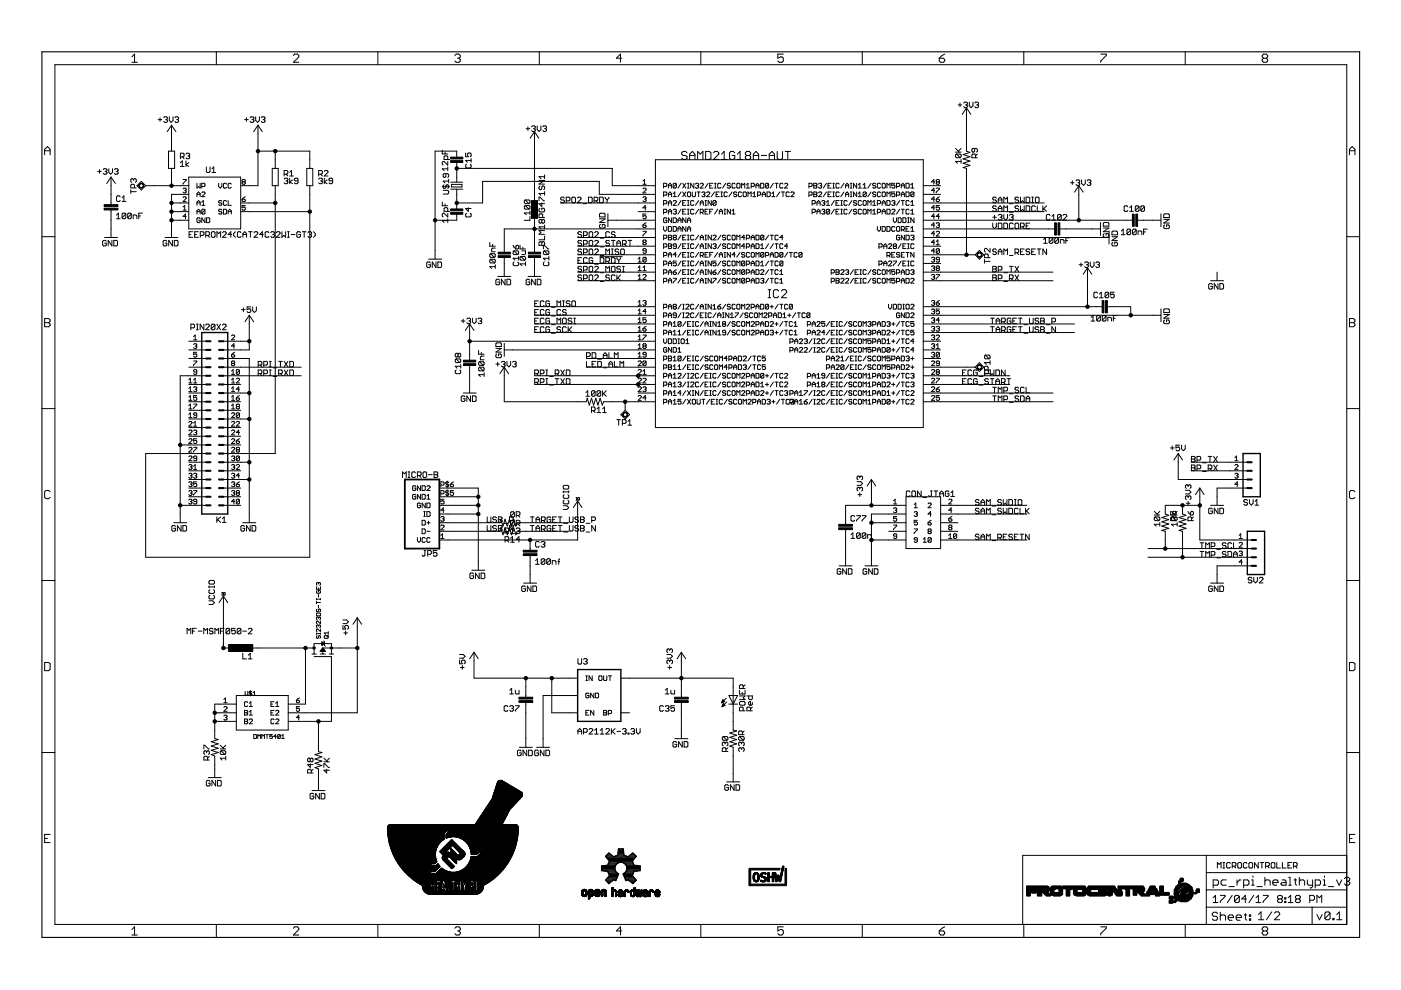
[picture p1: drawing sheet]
<svg xmlns="http://www.w3.org/2000/svg" width="297mm" height="210mm" viewBox="0 0 297 210" stroke-linecap="round" stroke-linejoin="round" font-family="sans-serif">
<g fill="none" stroke="#000" stroke-width=".21">
<path d="M11.6 13.7h273.9v182.3h-273.9zM28 12.1l.5-.6v1.7M28 13.2h1.1M45.9 11v2.7M62.2 11.8l.3-.3h.6l.3 .3v.3l-1.2 1.1h1.2M80.1 11v2.7M96.4 11.8l.3-.3h.6l.3 .3v.3l-.3 .2M97 12.3h.3M97.3 12.3l.3 .3v.3l-.3 .3h-.6l-.3-.3M114.3 11v2.7M131.8 12.3h-1.1l.9-.8v1.7M148.6 11v2.7"/>
<path d="M166.1 11.5h-1.2v.8l.6-.2h.3l.3 .2v.6l-.3 .3h-.6l-.3-.3M182.8 11v2.7M199.1 12.3h.9l.3 .3v.3l-.3 .3h-.6l-.3-.3zM200.3 11.5l-1.2 .8M217.1 11v2.7M233.4 11.5h1.1v.3l-1.1 1.1v.3M251.3 11v2.7M267.9 12.3l-.3-.2v-.3l.3-.3h.6l.3 .3v.3l-.3 .2M267.9 12.3l-.3 .3v.3l.3 .3h.6l.3-.3v-.3l-.3-.3M267.9 12.3h.6M9.5 32.8v-1.1l.6-.6 .5 .6v1.1M9.5 32h1.1"/>
<path d="M20.7 36.3h.8M21.1 36v.7M21.9 36l.2-.2h.4l.2 .2-.2 .3M22.3 36.3h.2M22.5 36.3l.2 .2-.2 .4h-.4l-.2-.2M23.1 35.8v.7l.4 .4 .4-.4v-.7M23.5 37.5v5.9M23.5 37.5l1 1.4M23.5 37.5l-.9 1.4M24.3 36l.1-.2h.4l.2 .2-.2 .3M24.6 36.3h.2M24.8 36.3l.2 .2-.2 .4h-.4l-.1-.2"/>
<path d="M28.3 38.1l.2-.2 .4 .2v.4l-.2 .2M28.3 38.1l-.2-.2-.4 .2v.4l.2 .2M28.3 38.1v.2M28.5 39.8v-.5l-.2-.2h-.4l-.2 .2v.5h1.2M29 39.4l1-.9 .9 .9-.9 .9zM30.9 39.4h9.1M33.5 25.4h.8M33.9 25v.7M34.7 25l.2-.2h.4l.2 .2-.2 .4M35.1 25.4h.2M35.3 25.4l.2 .1-.2 .5h-.4l-.2-.3M35.7 32h1.3v3.7h-1.3z"/>
<path d="M35.9 24.8v.7l.4 .5 .4-.5v-.7M36.4 26.5v5.5M36.4 35.7v3.7M36.4 26.5l.9 1.4M36.4 26.5l-.9 1.4M37.1 25l.2-.2h.4l.2 .2-.2 .4M37.5 25.4h.2M37.7 25.4l.2 .1-.2 .5h-.4l-.2-.3M38.2 34.5l.5-.4v1.2M38.2 35.3h.8M38.2 33.3h.6l.2-.2v-.4l-.2-.2h-.6v1.2M38.7 33.3l.3 .4"/>
<path d="M38.8 38.1h.7l-.7 1M39.4 34.1v1.2M39.4 32.7l.2-.2h.4l.2 .2-.2 .4M39.8 33.1h.2M40 34.5l-.6 .4 .6 .4M40 37.5h11v11h-11zM40 33.1l.2 .2-.2 .4h-.4l-.2-.2M41.8 38.9v1l.3-.4 .3 .4v-1M42.8 39.5h.5l.2-.1v-.4l-.2-.1h-.5v1M43.8 35.4v1l.1 .2h.4l.2-.2v-1M44.9 36.6h.8M44.9 35.8l.4-.4v1.2"/>
<path d="M46.4 38.9v.6l.3 .4 .3-.4v-.6M48 39l-.1-.1-.5 .1v.7l.1 .2 .5-.2M49 39l-.1-.1h-.4l-.1 .1v.7l.1 .2h.4l.1-.2M51.5 38.6l-.2-.2 .2-.3h.3l.2 .1-.2 .4M51.5 38.6l-.2 .1 .2 .4h.3l.2-.2-.2-.3M51.5 38.6h.3M51.9 25.4h.7M52.2 25v.7M53 25l.2-.2h.4l.2 .2-.2 .4M53.4 25.4h.2M53.6 25.4l.2 .1-.2 .5h-.4l-.2-.3M54.2 24.8v.7l.4 .5 .4-.5v-.7"/>
<path d="M54.7 26.5v12.9h-3.7M54.7 26.5l.9 1.4M54.7 26.5l-.9 1.4M54.7 32h11v3.7M55.4 25l.2-.2h.4l.2 .2-.2 .4M55.8 25.4h.2M56 25.4l.2 .1-.2 .5h-.4l-.2-.3M57.7 35.7h1.3v3.7h-1.3zM58.4 39.4v56.8h-11M58.4 32v3.7M60.2 38l.2-.2h.4l.2 .2-.2 .4M60.2 36.9h.6l.2-.2v-.4l-.2-.1h-.6v1.1"/>
<path d="M60.6 38.4h.2M60.6 36.9l.4 .4M60.8 38.4l.2 .2-.2 .3h-.4l-.2-.1M61.4 37.8v1.1M61.4 36.5l.4-.3v1.1M61.4 37.3h.8M62 38.2l-.6 .4 .6 .3M63.2 38.4h-.6l-.2-.2 .2-.4h.4l.2 .2v.8l-.2 .1h-.4l-.2-.1M65 35.7h1.3v3.7h-1.3zM65.7 39.4v78.8h-34.8v-22h12.8M67.6 38l.2-.2h.4l.1 .2-.1 .4M67.6 36.9h.6l.1-.2v-.4l-.1-.1h-.6v1.1"/>
<path d="M68 38.4h.2M68 36.9l.3 .4M68.2 38.4l.1 .2-.1 .3h-.4l-.2-.1M68.7 37.8v1.1M68.7 36.3l.2-.1h.4l.2 .1v.2l-.8 .8h.8M69.3 38.2l-.6 .4 .6 .3M70.5 38.4h-.6l-.2-.2 .2-.4h.4l.2 .2v.8l-.2 .1h-.4l-.2-.1M93.7 39.6h1.6M93.8 31.9v.7h1.1M94.1 39.2l-.1 .2v.4l.3 .2 .2-.2v-.4l.4-.2 .2 .2v.4l-.2 .2M94.4 32.3v.3M94.5 36.8v.6l-.2 .2-.3-.2v-.4l.1-.2h.8l.2 .2v.4l-.2 .2"/>
<path d="M94.9 35.8h-1.1l.3 .4M94.9 33.8v-.6l-.2-.2h-.3l-.3 .2v.6h1.2M94.9 34.2v.8l-.8-.8-.3 .2v.4l.2 .2M94.9 35.4v.8M95.1 38.4h-1.1l.3 .4M95.1 38v.8M95.5 38.6h2.6M95.7 39.1h2.2v.5h-2.2zM96.8 35.7h33v3.7h9.2M96.8 33.3v-1.3h-4.6v22.9M96.8 34.4v4.2M98.7 32.4v.8h.6l-.2-.4 .2-.4h.4l.2 .2v.4l-.2 .2"/>
<path d="M98.9 34.8l-.2 .2v.4l.2 .2h.8l.2-.2v-.4l-.2-.2M99.9 33.6v.8M99.9 34h-1.2l.4 .4M111.5 27.3h.8M111.9 26.9v.8M112.7 26.9l.2-.2h.4l.2 .2-.2 .4M113.1 27.3h.2M113.3 27.3l.2 .2-.2 .4h-.4l-.2-.2M113.3 27.9l.9 1.4M113.3 27.9l-.9 1.4M113.3 27.9v14.7M113.9 26.7v.8l.4 .4 .4-.4v-.8"/>
<path d="M114.3 38.2h1.2l-1.2 .8h1.2M114.5 39.4l-.2 .2v.4l.4 .2 .2-.2v-.4l.4-.2 .2 .2v.4l-.2 .2M115.1 26.9l.2-.2h.4l.2 .2-.2 .4M115.5 27.3h.2M115.5 37.1v.8M115.5 37.5h-1.2l.4 .4M115.7 27.3l.2 .2-.2 .4h-.4l-.2-.2M136.3 39.1h.7M136.3 38.4l.4-.3v1M139 33.9h56.7v56.8h-56.7zM140.7 39.5h.5l.2-.1v-.4l-.2-.1h-.5v1M141.7 39.9v-.7l.3-.3 .4 .3v.7"/>
<path d="M141.7 39.4h.7M143.4 39l-.2-.1h-.3l-.2 .1v.7M143.4 39v.7l-.2 .2h-.3l-.2-.2M143.4 39l-.7 .7M144.4 38.9l-.7 1M144.7 38.9l.7 1M145.4 38.9l-.7 1M145.7 32.4l-.3-.3h-.6l-.3 .3v.3l.3 .3h.6l.3 .2v.3l-.3 .3h-.6l-.3-.3M145.8 38.9h.3M145.8 39.9h.3M145.9 38.9v1M146.2 33h1.1"/>
<path d="M146.2 33.8v-1.1l.6-.6 .5 .6v1.1M147.1 38.9v1l-.7-1v1M147.4 39l.2-.1h.4l.1 .1-.1 .4M147.8 39.4h.2M147.9 33.8v-1.7l.6 .6 .5-.6v1.7M148 39.4l.1 .1-.1 .4h-.4l-.2-.2M148.5 39l.1-.1h.4l.1 .1-.6 .9h.6M149.6 32.1h.8l.3 .3v1.1l-.3 .3h-.8zM150.1 38.9l-.6 1M150.5 39.4h.3M151.2 38.9h-.7v1h.7M151.3 32.4l.3-.3h.5l.3 .3v.3l-1.1 1.1h1.1"/>
<path d="M151.5 38.9h.3M151.5 39.9h.3M151.7 38.9v1M152.8 39l-.1-.1h-.4l-.1 .1v.7l.1 .2h.4l.1-.2M153 33.8h1.1M153 32.7l.5-.6v1.7M153.9 38.9l-.7 1M154.9 39l-.2-.1h-.3l-.2 .1 .2 .4h.3l.2 .1-.2 .4h-.3l-.2-.2M155.8 32.4l-.3-.3h-.6l-.2 .3v1.1l.2 .3h.6l.3-.3v-.5h-.6M155.9 39l-.2-.1h-.3l-.2 .1v.7l.2 .2h.3l.2-.2M156.2 39l.2-.1h.3l.2 .1v.7l-.2 .2h-.3l-.2-.2zM156.3 33.8h1.2"/>
<path d="M156.3 32.7l.6-.6v1.7M157.2 39.9v-1l.4 .3 .3-.3v1M158.2 39.9h.7M158.2 39.2l.4-.3v1M158.3 33l-.3-.3v-.3l.3-.3h.6l.3 .3v.3l-.3 .3M158.3 33h.6M158.3 33l-.3 .2v.3l.3 .3h.6l.3-.3v-.3l-.3-.2M159.3 39.5h.5l.1-.1v-.4l-.1-.1h-.5v1M159.7 33h1.1M159.7 33.8v-1.1l.6-.6 .5 .6v1.1M160.3 39.4h.6M160.3 39.9v-.7l.3-.3 .3 .3v.7"/>
<path d="M161.3 38.9h.5l.1 .1v.7l-.1 .2h-.5zM161.4 33h1.1M163 39v.7l-.2 .2h-.3l-.2-.2M163 39l-.2-.1h-.3l-.2 .1v.7M163 39l-.7 .7M163.1 33h1.1M163.1 33.8v-1.1l.6-.6 .5 .6v1.1M164 38.9l-.7 1M164.3 38.9h.7M164.7 38.9v1M164.8 32.1v1.4l.3 .3h.5l.3-.3v-1.4M166 39l-.2-.1h-.3l-.2 .1v.7l.2 .2h.3l.2-.2"/>
<path d="M166.3 39l.2-.1h.3l.2 .1-.7 .9h.7M166.5 32.1h1.1M167 32.1v1.7M171.5 39.5h.5l.2-.1v-.4l-.2-.1h-.5v1M172.5 38.9h.5l.2 .1-.2 .4 .2 .3-.2 .2h-.5zM172.5 39.4h.5M173.5 39l.2-.1h.4l.1 .1-.1 .4M173.9 39.4h.2M174.1 39.4l.1 .1-.1 .4h-.4l-.2-.2M175.2 38.9l-.6 1M175.6 39.4h.3M176.2 38.9h-.6v1h.6"/>
<path d="M176.6 38.9h.3M176.6 39.9h.3M176.7 38.9v1M177.9 39l-.1-.1h-.4l-.2 .1v.7l.2 .2h.4l.1-.2M178.9 38.9l-.6 1M179.3 39.4h.6M179.3 39.9v-.7l.3-.3 .3 .3v.7M180.3 38.9h.3M180.3 39.9h.3M180.4 38.9v1M181.6 38.9v1l-.6-1v1M182 39.2l.3-.3v1"/>
<path d="M182 39.9h.6M183 39.9h.7M183 39.2l.3-.3v1M184.7 38.9l-.7 1M185.7 39l-.2-.1-.5 .1 .2 .4 .5 .1-.2 .4-.5-.2M186.7 39l-.2-.1h-.3l-.2 .1v.7l.2 .2h.3l.2-.2M187.2 38.9h.3l.2 .1v.7l-.2 .2h-.3l-.2-.2v-.7zM188 39.9v-1l.4 .3 .3-.3v1M189.7 38.9h-.6v.5l.3-.2 .3 .2v.3l-.1 .2h-.4l-.1-.2M190.1 39.5h.5l.2-.1v-.4l-.2-.1h-.5v1M191.1 39.9v-.7l.3-.3 .3 .3v.7M191.1 39.4h.6"/>
<path d="M192.1 38.9h.5l.2 .1v.7l-.2 .2h-.5zM193.1 39.9h.7M193.1 39.2l.3-.3v1M195.7 39.4h3.7M198.2 38.6h-.7l.5-.5v1M198.5 39.9h.7l-.7 1M198.7 38.6l-.2-.2 .2-.3h.3l.2 .1-.2 .4M198.7 38.6l-.2 .1 .2 .4h.3l.2-.2-.2-.3M198.7 38.6h.3M202.6 32.3h1.2M202.6 31.5l.8 .8M202.8 32.7h.8l.2 .2v.3l-.2 .2"/>
<path d="M202.8 32.7l-.2 .2v.3l.2 .2h.8M202.8 32.7l.8 .7M203.1 22.2h.8M203.5 21.8v.8M203.8 34.2h-1.2l.4 .4M203.8 33.8v.8M203.8 31.5l-.6 .6M204.3 21.8l.2-.1h.4l.2 .1-.2 .4M204.7 22.2h.2M204.9 22.2l.2 .2-.2 .4h-.4l-.2-.2M204.9 22.9v9.1l.8 .3-1.5 .5 1.5 .4-1.5 .5 1.5 .4-1.5 .5 1.5 .5-1.5 .4 .7 .2v18.3M204.9 22.9l.9 1.4"/>
<path d="M204.9 22.9l-.9 1.4M205.5 21.7v.7l.4 .4 .4-.4v-.7M206.7 31.5v.6l-.3 .2-.3-.2v-.4l.1-.2h.8l.2 .2v.4l-.2 .2M206.7 21.8l.2-.1h.4l.2 .1-.2 .4M206.8 33.4v-.5l-.1-.2h-.5l-.1 .2v.5h1.1M207.1 22.2h.2M207.2 32.7l-.4 .3M207.3 22.2l.2 .2-.2 .4h-.4l-.2-.2M227 38.7h.7M227.4 38.3v.8M228.1 38.3l.2-.2h.4l.2 .2-.2 .4M228.5 38.7h.2"/>
<path d="M228.7 38.7l.2 .2-.2 .4h-.4l-.2-.2M228.7 39.4l1 1.3M228.7 39.4l-.9 1.3M228.7 39.4v7.3M229.3 38.1v.8l.4 .4 .4-.4v-.8M230.5 38.3l.2-.2h.4l.2 .2-.2 .4M230.9 38.7h.2M231.1 38.7l.2 .2-.2 .4h-.4l-.2-.2M286.1 32h1.2M286.1 32.8v-1.1l.6-.6 .6 .6v1.1M8.9 50.2h2.7M22.2 50.4h2.7"/>
<path d="M22.5 51.2l-.1-.2h-.4l-.2 .2v.7l.2 .2h.4l.1-.2v-.3h-.3M23.5 44.5v5.9M23.7 51v1.1l-.8-1.1v1.1M24.1 51h.6l.2 .2v.7l-.2 .2h-.6zM24.7 45.6l.4-.4v1.2M24.7 46.4h.8M25.5 41.7l-.2-.2h-.4l-.2 .2v.8l.2 .2h.4l.2-.2M25.9 42.7h.8M25.9 41.9l.4-.4v1.2M26.7 45.4v.8l-.2 .2h-.4l-.2-.2M26.7 45.4l-.2-.2h-.4l-.2 .2v.8M26.7 45.4l-.8 .8"/>
<path d="M27.7 40.6h1.2M27.7 40.2v.8M27.8 45.4v.8l-.2 .2h-.3l-.2-.2M27.8 45.4l-.2-.2h-.3l-.2 .2v.8M27.8 45.4l-.7 .8M28.2 46.4v-.8h.6l.2 .2v.6M29.4 45.8h.4M30.2 45.2h-.8v1.2M35 50.4h2.7M35.4 51.2l-.2-.2h-.4l-.2 .2v.7l.2 .2h.4l.2-.2v-.3h-.4M36.4 46.7h3.6M36.4 43h3.6"/>
<path d="M36.4 44.9h3.6M36.6 51v1.1l-.8-1.1v1.1M37 51h.5l.2 .2v.7l-.2 .2h-.5zM38.8 41.9l.2-.2 .5 .2-.7 .8h.7M38.8 44.6h.7M38.8 43.9l.4-.3v1M38.8 40.1l.5-.2 .2 .2-.2 .3M39.2 40.4h.1M39.3 40.4l.2 .2-.2 .3-.5-.2M39.5 45.9h-.7l.5-.5v1M40 41.2h-3.6v9.2M40.1 49.7h.4"/>
<path d="M40.9 49.1h-.8v1.2h.8M41.3 49.7h.4M41.8 41.7v-.7l.3-.3 .3 .3v.7M41.8 43.5v-.6l.3-.4 .3 .4v.6M41.8 45.4v-.7l.3-.3 .3 .3v.7M41.8 43h.6M41.8 44.9h.6M41.8 41.2h.6M42.1 49.1h-.8v1.2h.8M42.4 46.4l-.1-.2h-.4l-.1 .2v.6l.1 .2h.4l.1-.2v-.3h-.3M42.5 49.9h.5l.2-.2v-.4l-.2-.2h-.5v1.2M42.8 40.9l.1-.2h.4l.2 .2v.1l-.7 .7h.7"/>
<path d="M42.8 43.5h.7M42.8 42.9l.3-.4v1M43.5 44.5l-.2-.1h-.4l-.1 .1v.7M43.5 46.2v1l-.7-1v1M43.5 44.5v.7l-.2 .2h-.4l-.1-.2M43.5 44.5l-.7 .7M43.6 49.9h.6l.2-.2v-.4l-.2-.2h-.6v1.2M43.8 46.2h.5l.2 .2v.6l-.2 .2h-.5zM44 49.9l.4 .4M45 49.1h.4l.2 .2v.8l-.2 .2h-.4l-.2-.2v-.8zM46 50.3v-1.2l.4 .4 .4-.4v1.2M47 42.7l-.1-.2h-.4l-.1 .2 .1 .3h.4l.1 .2-.1 .3h-.4l-.1-.1"/>
<path d="M47 44.5l-.1-.1h-.4l-.1 .3 .1 .2h.4l.1 .3-.1 .2h-.4l-.1-.2M47.2 49.3l.2-.2h.4l.2 .2v.2l-.8 .8h.8M47.4 44.4h.5l.1 .1v.7l-.1 .2h-.5zM48 42.7l-.1-.2-.5 .2v.7l.1 .1 .5-.1M48.4 42.5v1h.6M48.4 45.4v-.7l.3-.3 .3 .3v.7M48.4 44.9h.6M49.1 49.7h-.7l.5-.6v1.2M49.9 49.1l-.4 .4v.4l.4 .4M51 43h7.4M51 44.9h14.7M51.1 49.3l-.2-.2h-.4l-.2 .2v.8l.2 .2h.4l.2-.2"/>
<path d="M51.3 42.2h.5l.2 .4-.2 .1h-.3l-.2-.1zM51.5 49.7h.8M51.5 50.3v-.8l.4-.4 .4 .4v.8M52 43.6h-.7v.5l.4-.2 .3 .2v.3l-.2 .2-.5-.2M52 41.7l-.7 .5M52.7 49.1h.8M53.1 49.1v1.2M53.9 49.3l.2-.2h.4l.2 .2v.2l-.8 .8h.8M55.8 49.7h-.7l.5-.6v1.2M57 49.3l-.2-.2h-.4l-.2 .2v.8l.2 .2h.4l.2-.2M57.4 49.3l.2-.2h.4l.2 .2-.2 .4M57.8 49.7h.2"/>
<path d="M58 49.7l.2 .2-.2 .4h-.4l-.2-.2M58.6 49.3l.2-.2h.4l.2 .2v.2l-.8 .8h.8M59.8 49.1v1.2l.4-.4 .4 .4v-1.2M61 49.1h.3M61 50.3h.3M61.2 49.1v1.2M61.7 49.7h.8M63.7 49.3l-.2-.2h-.4l-.2 .2v.8l.2 .2h.4l.2-.2v-.4h-.4M64.1 49.1h.8M64.5 49.1v1.2M65.3 49.3l.2-.2h.4l.2 .2-.2 .4M65.7 49.7h.2"/>
<path d="M65.9 49.7l.2 .2-.2 .4h-.4l-.2-.2M66.5 49.1l.3 .4v.4l-.3 .4M90.9 54.9h2.7M91.2 55.8l-.1-.3h-.4l-.2 .3v.7l.2 .2h.4l.1-.2v-.4h-.3M92.4 55.5v1.2l-.7-1.2v1.2M92.8 55.5h.6l.2 .3v.7l-.2 .2h-.6zM93.8 42.8v.8h1.1M94 40.4h.9l.2 .2v.4l-.2 .1h-.9M94.4 43.2v.4M94.9 45.2v.8l-.8-.8-.3 .2v.4l.2 .2M94.9 46.8h-1.1l.3 .4M94.9 44.8v-.6l-.2-.2h-.3l-.3 .2v.6h1.2"/>
<path d="M94.9 46.4v.8M95.5 40.1h2.6M96.8 45.4v1.3h-4.6M96.8 40.1v4.2M98.9 45.2l-.2 .2v.4l.2 .2h.8l.2-.2v-.4l-.2-.2M99.3 44v.8l-.6-.6h1.2M103.8 51.4v.8h1.2M104 53.8h.8l.2 .2v.4l-.2 .2M104 55h.8l.2 .2v.3l-.2 .3M104 55l-.2 .2v.3l.2 .3h.8M104 53.8l-.2 .2v.4l.2 .2h.8M104 55l.8 .8"/>
<path d="M104 53.8l.8 .8M104.4 51.8v.4M105 56.5h-1.2l.4 .4M105 56.1v.8M105 52.6h-.6l-.2 .2v.6h.8M105.5 58.6h2.8M105.9 59.4l-.2-.2h-.4l-.2 .2v.8l.2 .2h.4l.2-.2v-.4h-.4M106.9 54.6v4M107.1 59.2v1.2l-.8-1.2v1.2M107.5 59.2h.6l.2 .2v.8l-.2 .2h-.6zM108.8 52l.6 .8M109 53.2l-.2 .2v.4l.2 .2h.8"/>
<path d="M109 53.2h.8l.2 .2v.4l-.2 .2M109 53.2l.8 .8M109 55.5l-.2 .3v.3l.2 .2h.8l.2-.2v-.3l-.2-.3M109.4 52.2l.2-.2 .4 .2v.4l-.2 .2h-.4zM110 54.4v.8M110 54.8h-1.2l.4 .4M110.3 52v.8h1.1M110.4 54.4h.8l.2 .2v.3l-.2 .3M110.4 54.4l-.1 .2v.3l.1 .3h.8M110.4 54.4l.8 .8M110.6 53.2h.8v.6l-.2 .2h-.6M110.8 52.4v.4"/>
<path d="M111.4 42.4l-.2 .2v.4l.2 .2h.7M111.4 43.6l-.2 .2v.4l.2 .1h.7M111.4 43.6h.7l.3 .2v.4l-.3 .1M111.4 42.4h.7l.3 .2v.4l-.3 .2M111.4 43.6l.7 .7M111.4 42.4l.7 .8M111.4 55.9h-1.1l.3 .4M111.4 55.5v.8M112 58.6h2.7M112.3 59.4l-.2-.2h-.4l-.2 .2v.8l.2 .2h.4l.2-.2v-.4h-.4M112.4 45.9v.8h-1.2M112.4 44.7v.8"/>
<path d="M112.4 45.1h-1.2l.4 .4M112.7 42.6h1.3v3.6h-1.3zM113.3 46.2v7.3M113.3 54.6v4M113.5 59.2v1.2l-.8-1.2v1.2M113.9 59.2h.6l.2 .2v.8l-.2 .2h-.6zM114.3 51.4l.2-.2 .4 .2 .4-.2 .2 .2v.6h-1.2zM114.3 42.6v-.8h.2l.8 .8h.2M114.5 44.2l-.2 .2v.3l.2 .2h.8l.2-.2v-.3l-.2-.2h-.4v.4M114.9 46.7l-.2-.2-.4 .2v.4l.2 .2 .4-.2M114.9 46.7l.2-.2 .4 .2v.4l-.2 .2-.4-.2M114.9 43v.8l-.6-.6h1.2"/>
<path d="M114.9 46.7v.4M114.9 51.4v.6M115.1 46.1v-.6l-.2-.2h-.4l-.2 .2v.6h1.2M115.2 52.8v-.8h.2l.8 .8h.2M115.4 53.2l-.2 .2v.4l.2 .2h.8M115.4 53.2h.8l.2 .2v.4l-.2 .2M115.4 55.5l-.2 .3v.3l.2 .2h.8l.2-.2v-.3l-.2-.3M115.4 53.2l.8 .8M115.5 40.6v.8M115.5 47.7v.8M115.5 50.1v.7h-1.2M115.5 48.9h-1.2l.4 .4-.4 .4h1.2"/>
<path d="M115.5 48.1h-1.2l.4 .4M115.5 41h-1.2l.4 .4M116.4 54.8h-1.2l.4 .4M116.4 54.4v.8M118.8 43h20.2M119.7 42l-.2-.2h-.4l-.2 .2 .2 .4h.4l.2 .2-.2 .4h-.4l-.2-.2M120.1 42.6h.5l.2-.2v-.4l-.2-.2h-.5v1.2M121.2 42l.2-.2h.4l.2 .2v.8l-.2 .2h-.4l-.2-.2zM122.4 42l.2-.2h.4l.2 .2v.2l-.8 .8h.8M122.5 52.2h16.5M122.5 50.4h16.5M122.5 54h16.5"/>
<path d="M122.5 55.9h16.5M122.5 57.7h16.5M122.5 59.5h16.5M122.5 55.2h.4M123.3 49.3l-.2-.2h-.4l-.2 .4 .2 .2h.4l.2 .4-.2 .2h-.4l-.2-.2M123.3 51.2l-.2-.2h-.4l-.2 .2 .2 .4h.4l.2 .2-.2 .3h-.4l-.2-.2M123.3 53l-.2-.2h-.4l-.2 .4 .2 .2h.4l.2 .4-.2 .2h-.4l-.2-.2M123.3 54.6h-.8v1.2h.8M123.3 56.7l-.2-.2h-.4l-.2 .2 .2 .3h.4l.2 .3-.2 .3h-.4l-.2-.2M123.3 58.5l-.2-.2h-.4l-.2 .2 .2 .4h.4l.2 .2-.2 .4h-.4l-.2-.2M123.6 43.2h.8M123.7 49.9h.6l.2-.2v-.4l-.2-.2h-.6v1.2"/>
<path d="M123.7 51.8h.6l.2-.2v-.4l-.2-.2h-.6v1.1M123.7 53.6h.6l.2-.2v-.4l-.2-.2h-.6v1.2M123.7 57.3h.6l.2-.3v-.3l-.2-.2h-.6v1.1M123.7 59.1h.6l.2-.2v-.4l-.2-.2h-.6v1.2M124.5 54.8l-.2-.2h-.4l-.2 .2v.8l.2 .2h.4l.2-.2M124.8 41.8h.5l.3 .2v.8l-.3 .2h-.5zM124.9 56.7l.2-.2h.4l.2 .2v.7l-.2 .2h-.4l-.2-.2zM124.9 58.5l.2-.2h.4l.2 .2v.8l-.2 .2h-.4l-.2-.2zM125.1 49.1h.4l.2 .2v.8l-.2 .2h-.4l-.2-.2v-.8zM125.1 51h.4l.2 .2v.7l-.2 .2h-.4l-.2-.2v-.7zM125.1 52.8h.4l.2 .2v.8l-.2 .2h-.4l-.2-.2v-.8zM125.7 54.8l-.2-.2h-.4l-.2 .2v.8l.2 .2h.4l.2-.2v-.4h-.4"/>
<path d="M126 42.6h.5l.2-.2v-.4l-.2-.2h-.5v1.2M126.1 49.3l.2-.2h.4l.2 .2v.2l-.8 .8h.8M126.1 51.2l.2-.2h.4l.2 .2v.2l-.8 .7h.8M126.1 56.7l.2-.2h.4l.2 .2v.2l-.8 .7h.8M126.1 53l.2-.2h.4l.2 .2v.2l-.8 .8h.8M126.1 58.5l.2-.2h.4l.2 .2v.2l-.8 .8h.8M126.1 56h.8M126.3 42.6l.4 .4M127.1 46.4h1.2l-1.2 .8h1.2M127.1 45.4l.2-.2h.8l.2 .2v.6h-1.2zM127.1 41.8h.6l.2 .2v.8l-.2 .2h-.6zM127.2 54.4h4.7"/>
<path d="M127.3 54.6h.5l.2 .2v.8l-.2 .2h-.5zM127.3 54.2h.7M127.3 59.7h.7M127.3 52.3h.7M127.3 50.5h.7M127.3 57.8h.7M127.3 47.6l-.2 .2v.4l.2 .1h.8l.2-.1v-.4l-.2-.2h-.4v.4M128.3 41.8v.2l.4 .4M128.4 55.4h.6l.2-.2v-.4l-.2-.2h-.6v1.2M128.4 54v-1.2l.4 .4 .4-.4v1.2M128.4 57.6v-1.1l.4 .4 .4-.4v1.1M128.7 42.4v.6"/>
<path d="M128.8 55.4l.4 .4M128.9 46.7h10.1M128.9 45.3v2.8M129.1 41.8l-.4 .6M129.2 49.3l-.2-.2h-.4l-.2 .2v.8l.2 .2h.4l.2-.2M129.2 51.2l-.2-.2h-.4l-.2 .4 .2 .2h.4l.2 .3-.2 .2h-.4l-.2-.2M129.2 58.5l-.2-.2h-.4l-.2 .2 .2 .4h.4l.2 .2-.2 .4h-.4l-.2-.2M129.6 51h.8M129.6 54h.4M129.6 52.8h.4M129.6 54.6h.6l.2 .2v.8l-.2 .2h-.6zM129.6 56.7l.2-.2h.4l.2 .2v.7l-.2 .2h-.4l-.2-.2z"/>
<path d="M129.8 52.8v1.2M130 51v1.1M130.4 49.3l-.2-.2h-.4l-.2 .4 .2 .2h.4l.2 .4-.2 .2h-.4l-.2-.2M130.4 58.5l-.2-.2h-.4l-.2 .2v.8l.2 .2h.4l.2-.2M130.8 51.6h.8M130.8 52.1v-.7l.4-.4 .4 .4v.7M130.8 54.6v.2l.4 .4M130.8 58.3v1.2M131 58.9l.6 .6M131.2 53l-.2-.2h-.4l-.2 .4 .2 .2h.4l.2 .4-.2 .2h-.4l-.2-.2M131.2 55.2v.6M131.6 56.7l-.2-.2h-.4l-.2 .2 .2 .3h.4l.2 .3-.2 .3h-.4l-.2-.2"/>
<path d="M131.6 58.3l-.8 .8M131.6 54.6l-.4 .6M131.8 52.8h.4l.2 .2v.8l-.2 .2h-.4l-.2-.2v-.8zM132 51.8h.6l.2-.2v-.4l-.2-.2h-.6v1.1M132 56.5h.4M132 57.6h.4M132.2 56.5v1.1M132.4 51.8l.4 .3M133.2 51h.7M133.6 51v1.1M135.3 55.6h.7M135.3 59.2h.7"/>
<path d="M135.3 58.5l.3-.3v1M135.3 44.9h3.7M135.3 54.9l.3-.4v1.1M135.3 56.7l.3-.3v1M135.3 57.4h.7M136.3 47.7h.5l.2 .4-.2 .1h-.3l-.2-.1zM136.3 58.4l.2-.2h.3l.2 .2-.7 .8h.7M136.3 41.9l.2-.2h.3l.2 .2-.2 .3M136.3 40.1l.2-.2h.3l.2 .2v.1l-.7 .7h.7M136.3 49h.7l-.7 1.1M136.3 56.7l.4-.3v1M136.3 57.4h.7"/>
<path d="M136.5 51.4l-.2-.2 .2-.3h.3l.2 .2-.2 .3M136.5 51.4l-.2 .2 .2 .3h.3l.2-.2-.2-.3M136.5 51.4h.3M136.7 42.2h.1M136.8 42.2l.2 .2-.2 .3h-.3l-.2-.1M137 45.4h-.7v.5l.4-.2 .3 .2v.3l-.2 .2h-.3l-.2-.2M137 54.7v.7l-.2 .2h-.3l-.2-.2M137 54.7l-.2-.2h-.3l-.2 .2v.7M137 53.2h-.5l-.2-.2 .2-.3 .5 .2v.7l-.2 .1h-.3l-.2-.1M137 44.1h-.7l.5-.5v1M137 54.7l-.7 .7M137 47.2l-.7 .5"/>
<path d="M139 48.5h-32.1v5M139 41.2h-11.9v-2.7h-24.8v4.5h-5.5M140.7 43.2h.5l.2-.2v-.3l-.2-.2h-.5v1M140.7 45h.5l.2-.1v-.4l-.2-.1h-.5v1M140.7 41.4h.5l.2-.2v-.3l-.2-.2h-.5v1M140.7 48v.7l.3 .3 .4-.3v-.7M140.7 50.5h.5l.2-.1v-.4l-.2-.1h-.5v1M140.7 52.4h.5l.2-.2v-.3l-.2-.2h-.5v1M140.7 54.2h.5l.2-.5-.2-.2h-.5v1M140.7 56h.5l.2-.1v-.4l-.2-.1h-.5v1M140.7 57.9h.5l.2-.2v-.3l-.2-.2h-.5v1M140.7 59.7h.5l.2-.2v-.3l-.2-.2h-.5v1"/>
<path d="M141.4 46.4l-.2-.2h-.3l-.2 .2v.6l.2 .2h.3l.2-.2v-.3h-.4M141.7 48h.5l.2 .2v.7l-.2 .1h-.5zM141.7 52.2h.5M141.7 56.4v-.7l.3-.3 .4 .3v.7M141.7 54.5v-.6l.3-.4 .4 .4v.6M141.7 43h.7M141.7 44.9h.7M141.7 41.2h.7M141.7 41.7v-.7l.3-.3 .4 .3v.7M141.7 43.5v-.6l.3-.4 .4 .4v.6M141.7 45.4v-.7l.3-.3 .4 .3v.7M141.7 49.9h.5l.2 .1-.2 .4 .2 .3-.2 .2h-.5z"/>
<path d="M141.7 51.7h.5l.2 .2-.2 .3 .2 .3-.2 .2h-.5zM141.7 58.2v-.7l.3-.3 .4 .3v.7M141.7 50.4h.5M141.7 54h.7M141.7 55.9h.7M141.7 57.7h.7M141.7 59.5h.7M142.4 46.2v1l-.7-1v1M142.7 57.7h.5l.2 .3-.2 .2h-.3zM142.7 46.2h.5l.2 .2v.6l-.2 .2h-.5zM142.7 42.7l.2-.2h.3l.2 .2-.7 .8h.7M142.7 44.5l.2-.1h.3l.2 .1-.2 .4"/>
<path d="M142.7 41.7h.7M142.7 48h.5l.2 .2v.7l-.2 .1h-.5zM142.7 59h.7l-.7 1M142.7 41l.4-.3v1M142.9 50.4l-.2 .1 .2 .4h.3l.2-.2-.2-.3M142.9 50.4l-.2-.2 .2-.3 .5 .1-.2 .4M142.9 50.4h.3M143.1 44.9h.1M143.2 44.9l.2 .1-.2 .4h-.3l-.2-.2M143.4 52.2h-.5l-.2-.2 .2-.3h.3l.2 .2v.6l-.2 .2h-.3l-.2-.2M143.4 55.4h-.7v.5l.4-.2 .3 .2v.3l-.2 .2h-.3l-.2-.2M143.4 54h-.7l.5-.5v1"/>
<path d="M143.4 57.2l-.7 .5M143.7 48.5h.7M143.7 46.7h.7M143.7 47.2v-.7l.4-.3 .3 .3v.7M143.7 49v-.6l.4-.4 .3 .4v.6M144.4 40.7l-.7 1M144.4 57.2l-.7 1M144.4 42.5l-.7 1M144.4 44.4l-.7 1M144.4 53.5l-.7 1M144.4 55.4l-.7 1M144.4 59l-.7 1"/>
<path d="M144.4 49.9l-.7 1M144.4 51.7l-.7 1M144.7 52.2h.4M144.7 43h.4M144.7 44.9h.4M144.7 50.4h.4M144.7 40.7l.7 1M144.7 54h.4M144.7 55.9h.4M144.7 57.7h.4M144.7 59.5h.4M145.4 53.5h-.7v1h.7"/>
<path d="M145.4 42.5h-.7v1h.7M145.4 44.4h-.7v1h.7M145.4 49.9h-.7v1h.7M145.4 46.2v1l-.7-1v1M145.4 48v1l-.7-1v1M145.4 51.7h-.7v1h.7M145.4 55.4h-.7v1h.7M145.4 57.2h-.7v1h.7M145.4 59h-.7v1h.7M145.4 40.7l-.7 1M145.8 48.5h.6M145.8 54.5h.3"/>
<path d="M145.8 46.7h.6M145.8 42.5h.3M145.8 43.5h.3M145.8 44.4h.3M145.8 45.4h.3M145.8 49.9h.3M145.8 50.9h.3M145.8 47.2v-.7l.3-.3 .3 .3v.7M145.8 49v-.6l.3-.4 .3 .4v.6M145.8 53.5h.3M145.8 55.4h.3M145.8 56.4h.3"/>
<path d="M145.8 57.2h.3M145.8 58.2h.3M145.8 59h.3M145.8 51.7h.3M145.8 52.7h.3M145.9 40.7h.4l.1 .2v.6l-.1 .2h-.4l-.1-.2v-.6zM145.9 42.5v1M145.9 44.4v1M145.9 49.9v1M145.9 51.7v1M145.9 53.5v1M145.9 55.4v1"/>
<path d="M145.9 57.2v1M145.9 59v1M146.8 40.7v.8l.1 .2h.4l.1-.2v-.8M147.1 53.7l-.2-.2h-.3l-.2 .2v.7l.2 .1h.3l.2-.1M147.1 42.7l-.2-.2h-.3l-.2 .2v.7l.2 .1h.3l.2-.1M147.1 55.5l-.2-.1h-.3l-.2 .1v.7l.2 .2h.3l.2-.2M147.1 44.5l-.2-.1h-.3l-.2 .1v.7l.2 .2h.3l.2-.2M147.1 50l-.2-.1-.5 .1v.7l.2 .2h.3l.2-.2M147.1 51.9l-.2-.2h-.3l-.2 .2v.6l.2 .2h.3l.2-.2M147.1 57.4l-.2-.2h-.3l-.2 .2v.6l.2 .2h.3l.2-.2M147.1 59.2l-.2-.2h-.3l-.2 .2v.7l.2 .1h.3l.2-.1M147.8 40.7h.7"/>
<path d="M148.1 40.7v1M148.1 42.5l-.7 1M148.1 44.4l-.7 1M148.1 53.5l-.7 1M148.1 55.4l-.7 1M148.1 57.2l-.7 1M148.1 59l-.7 1M148.1 49.9l-.7 1M148.1 51.7l-.7 1M148.5 52.2h.6M148.5 43h.6M148.5 45h.5l.1-.1-.1-.5h-.5v1"/>
<path d="M148.5 50.4h.6M148.5 43.5v-.6l.3-.4 .3 .4v.6M148.5 50.9v-.7l.3-.3 .3 .3v.7M148.5 52.7v-.7l.3-.3 .3 .3v.7M148.5 54.2h.5l.1-.2-.1-.5h-.5v1M148.5 56.4v-.7l.3-.3 .3 .3v.7M148.5 58.2v-.7l.3-.3 .3 .3v.7M148.5 55.9h.6M148.5 57.7h.6M148.5 59.5h.6M148.8 40.9l.5-.2 .2 .2-.2 .3M148.8 45l.3 .4"/>
<path d="M148.8 54.2l.3 .3M149.1 41.2h.2M149.3 41.2l.2 .2-.2 .3-.5-.2M149.5 42.5h.3M149.5 43.5h.3M149.5 44.9h.3M149.5 49.9h.3M149.5 50.9h.3M149.5 54h.3M149.5 55.4h.3M149.5 56.4h.3M149.5 57.2h.3"/>
<path d="M149.5 58.2h.3M149.5 59h.3M149.5 51.7h.3M149.5 52.7h.3M149.6 42.5v1M149.6 49.9v1M149.6 51.7v1M149.6 55.4v1M149.6 57.2v1M149.6 59v1M149.8 40.9l.2-.2h.3l.2 .2v.1l-.7 .7h.7M150.1 53.5h-.6v1h.6"/>
<path d="M150.1 44.4h-.6v1h.6M150.5 44.9h.3M150.5 54h.3M150.8 42.5v1l-.7-1v1M150.8 49.9v1l-.7-1v1M150.8 51.7v1l-.7-1v1M150.8 55.4v1l-.7-1v1M150.8 57.2v1l-.7-1v1M150.8 59v1l-.7-1v1M151.2 44.4h-.7v1M151.2 57.7h.5l.1 .3-.1 .2h-.4zM151.2 50l.1-.1 .5 .1-.6 .9h.6"/>
<path d="M151.2 53.5h-.7v1M151.2 51.9l.1-.2h.4l.1 .2-.1 .3M151.2 59h.6l-.6 1M151.5 52.2h.2M151.5 40.7l-.7 1M151.7 52.2l.1 .2-.1 .3h-.4l-.1-.2M151.8 42.7l-.1-.2h-.4l-.1 .2v.7M151.8 42.7v.7l-.1 .1h-.4l-.1-.1M151.8 41.2h.4M151.8 55.4h-.6v.5l.3-.2 .3 .2v.3l-.1 .2h-.4l-.1-.2M151.8 42.7l-.6 .7M151.8 57.2l-.6 .5"/>
<path d="M152.2 44.4l-.7 1M152.2 53.5l-.7 1M152.5 44.9h.7M152.5 40.7h-.7v1h.7M152.5 45.4v-.7l.3-.3 .4 .3v.7M152.5 54.5v-.6l.3-.4 .4 .4v.6M152.5 54h.7M152.8 41.7h.4M152.8 40.7h.4M152.8 55.4l-.6 1M152.8 57.2l-.6 1M152.8 59l-.6 1"/>
<path d="M152.8 49.9l-.6 1M152.8 51.7l-.6 1M153 40.7v1M153.5 54.5h.4M153.5 44.4h.4M153.5 45.4h.4M153.5 53.5h.4M153.7 44.4v1M153.7 53.5v1M153.9 51.9l-.2-.2h-.3l-.2 .2 .2 .3h.3l.2 .2-.2 .3h-.3l-.2-.2M153.9 50l-.2-.1-.5 .1 .2 .4h.3l.2 .1-.2 .4h-.3l-.2-.2M153.9 55.5l-.2-.1h-.3l-.2 .3 .2 .2h.3l.2 .3-.2 .2h-.3l-.2-.2"/>
<path d="M153.9 59.2l-.2-.2h-.3l-.2 .2 .2 .3h.3l.2 .2-.2 .3h-.3l-.2-.1M153.9 57.4l-.2-.2h-.3l-.2 .3 .2 .2h.3l.2 .3-.2 .2h-.3l-.2-.2M154.2 40.9l-.2-.2h-.3l-.2 .2v.6l.2 .2h.3l.2-.2M154.9 44.4v1l-.7-1v1M154.9 53.5v1l-.7-1v1M154.9 50l-.2-.1-.5 .1v.7l.2 .2h.3l.2-.2M154.9 51.9l-.2-.2h-.3l-.2 .2v.6l.2 .2h.3l.2-.2M154.9 55.5l-.2-.1h-.3l-.2 .1v.7l.2 .2h.3l.2-.2M154.9 57.4l-.2-.2h-.3l-.2 .2v.6l.2 .2h.3l.2-.2M154.9 59.2l-.2-.2h-.3l-.2 .2v.7l.2 .1h.3l.2-.1M155.2 40.7l-.7 1M155.2 45.4h.7"/>
<path d="M155.2 44.7l.3-.3v1M155.4 51.7h.3l.2 .2v.6l-.2 .2h-.3l-.2-.2v-.6zM155.4 49.9l.5 .1v.7l-.2 .2h-.3l-.2-.2v-.7zM155.4 55.4h.3l.2 .1v.7l-.2 .2h-.3l-.2-.2v-.7zM155.4 57.2h.3l.2 .2v.6l-.2 .2h-.3l-.2-.2v-.6zM155.4 59h.3l.2 .2v.7l-.2 .1h-.3l-.2-.1v-.7zM155.9 54h-.7l.5-.5v1M156.2 50.9v-1l.3 .3 .4-.3v1M156.2 52.7v-1l.3 .3 .4-.3v1M156.2 56.4v-1l.3 .3 .4-.3v1M156.2 58.2v-1l.3 .3 .4-.3v1M156.2 40.9l-.2-.2h-.3l-.2 .2 .2 .3h.3l.2 .2-.2 .3h-.3l-.2-.2"/>
<path d="M156.9 53.5l-.7 1M157.2 40.9l-.1-.2h-.4l-.2 .2v.6l.2 .2h.4l.1-.2M157.7 40.7h.4l.1 .2v.6l-.1 .2h-.4l-.1-.2v-.6zM157.9 53.7l-.2-.2h-.3l-.2 .4 .5 .1 .2 .4-.2 .1h-.3l-.2-.1M157.9 52.2h-.7l.5-.5v1M157.9 59.2v.7l-.2 .1h-.3l-.2-.1M157.9 55.5l-.2-.1h-.3l-.2 .1v.7M157.9 57.4l-.2-.2h-.3l-.2 .2v.6M157.9 59.2l-.2-.2h-.3l-.2 .2v.7M157.9 50.4h-.7l.5-.5v1M157.9 55.5v.7l-.2 .2h-.3l-.2-.2M157.9 57.4v.6l-.2 .2h-.3l-.2-.2"/>
<path d="M157.9 55.5l-.7 .7M157.9 57.4l-.7 .6M157.9 59.2l-.7 .7M158.2 52.4h.5l.2-.2v-.3l-.2-.2h-.5v1M158.2 50.5h.5l.2-.1v-.4l-.2-.1h-.5v1M158.2 56h.5l.2-.1v-.4l-.2-.1h-.5v1M158.2 57.9h.5l.2-.2v-.3l-.2-.2h-.5v1M158.2 59.7h.5l.2-.2v-.3l-.2-.2h-.5v1M158.6 41.7v-1l.3 .3 .4-.3v1M158.9 53.7l-.2-.2h-.3l-.2 .2v.7l.2 .1h.3l.2-.1M159.3 53.7l.1-.2h.4l.1 .2v.7l-.1 .1h-.4l-.1-.1zM159.3 52.2h.6"/>
<path d="M159.3 50.4h.6M159.3 58.2v-.7l.3-.3 .3 .3v.7M159.3 50.9v-.7l.3-.3 .3 .3v.7M159.3 52.7v-.7l.3-.3 .3 .3v.7M159.3 56.4v-.7l.3-.3 .3 .3v.7M159.3 55.9h.6M159.3 57.7h.6M159.3 59.5h.6M159.6 41.7h.7M159.6 41l.3-.3v1M160.3 49.9h.5l.1 .1v.7l-.1 .2h-.5zM160.3 51.7h.5l.1 .2v.6l-.1 .2h-.5z"/>
<path d="M160.3 54.5v-1l.3 .4 .3-.4v1M160.3 55.4h.5l.1 .1v.7l-.1 .2h-.5zM160.3 57.2h.5l.1 .2v.6l-.1 .2h-.5zM160.3 59h.5l.1 .2v.7l-.1 .1h-.5zM160.6 41.4h.5l.2-.2v-.3l-.2-.2h-.5v1M161.3 59.2l.1-.2h.4l.1 .2-.1 .3M161.3 57.4l.1-.2h.4l.1 .2v.1l-.6 .7h.6M161.3 52l.3-.3v1M161.3 55.7l.3-.3v1M161.3 56.4h.6M161.3 52.7h.6M161.6 41.7v-.7l.3-.3 .4 .3v.7"/>
<path d="M161.6 41.2h.7M161.6 59.5h.2M161.8 59.5l.1 .2-.1 .3h-.4l-.1-.1M161.9 53.7v.7l-.1 .1h-.4l-.1-.1M161.9 50l-.1-.1-.5 .1v.7M161.9 50v.7l-.1 .2h-.4l-.1-.2M161.9 53.7l-.1-.2h-.4l-.1 .2v.7M161.9 50l-.6 .7M161.9 53.7l-.6 .7M162.3 54.2h.5l.2-.5-.2-.2h-.5v1M162.6 40.7h.5l.2 .2v.6l-.2 .2h-.5zM163 55.4l-.7 1"/>
<path d="M163 57.2l-.7 1M163 59l-.7 1M163 49.9l-.7 1M163 51.7l-.7 1M163.3 49.9h.7M163.3 54.5v-.6l.3-.4 .4 .4v.6M163.3 54h.7M163.3 55.4h.7M163.3 57.2h.7M163.3 59h.7M163.6 41.7h.7M163.6 41l.4-.3v1"/>
<path d="M163.6 49.9v1M163.6 55.4v1M163.6 57.2v1M163.6 59v1M164 51.7l-.7 1M164.3 53.5h.5l.2 .2v.7l-.2 .1h-.5zM164.3 51.7h.7M164.7 51.7v1M165 50l-.2-.1-.5 .1v.7l.2 .2h.3l.2-.2M165 59.2l-.2-.2h-.3l-.2 .2v.7l.2 .1h.3l.2-.1M165 55.5l-.2-.1h-.3l-.2 .1v.7l.2 .2h.3l.2-.2M165 57.4l-.2-.2h-.3l-.2 .2v.6l.2 .2h.3l.2-.2"/>
<path d="M165.3 40.7l-.6 1M165.3 58.2h.7M165.3 57.5l.4-.3v1M165.3 59.4l.4-.4v1M165.7 40.7h.6M166 53.7v.7l-.2 .1h-.3l-.2-.1M166 50.4h-.7l.5-.5v1M166 55.5v.7l-.2 .2h-.3l-.2-.2M166 51.9l-.2-.2h-.3l-.2 .2v.6l.2 .2h.3l.2-.2M166 53.7l-.2-.2h-.3l-.2 .2v.7M166 55.5l-.2-.1h-.3l-.2 .1v.7M166 53.7l-.7 .7"/>
<path d="M166 55.5l-.7 .7M166 40.7v1M167 52.2h-.7l.5-.5v1M167 53.5l-.7 1M167.3 40.9l-.1-.2h-.4l-.1 .2v.6l.1 .2h.4l.1-.2M167.3 53.5h.7M167.7 40.9l.2-.2h.3l.2 .2v.1l-.7 .7h.7M167.7 53.5v1M169 53.7l-.1-.2h-.4l-.1 .2v.7l.1 .1h.4l.1-.1M170.1 53.7v.7l-.2 .1h-.4l-.1-.1M170.1 53.7l-.2-.2h-.4l-.1 .2v.7M170.1 53.7l-.7 .7"/>
<path d="M171.5 41.4h.5l.2-.2v-.3l-.2-.2h-.5v1M172.2 43.2h.5l.2-.2v-.3l-.2-.2h-.5v1M172.2 45h.5l.2-.1v-.4l-.2-.1h-.5v1M172.5 40.7h.5l.2 .2-.2 .3 .2 .3-.2 .2h-.5zM172.5 41.2h.5M173.2 43h.7M173.2 44.9h.7M173.2 45.4v-.7l.3-.3 .4 .3v.7M173.2 43.5v-.6l.3-.4 .4 .4v.6M173.5 40.9l.2-.2h.4l.1 .2-.7 .8h.7M174.2 42.7l.5-.2 .2 .2-.2 .3M174.2 44.5l.5-.1 .2 .1-.2 .4"/>
<path d="M174.5 43h.2M174.5 44.9h.2M174.7 43l.2 .2-.2 .3-.5-.1M174.7 44.9l.2 .1-.2 .4-.5-.2M175.2 43.5h.7M175.2 42.9l.4-.4v1M175.2 40.7l-.6 1M175.6 41.2h.3M175.9 44.5l-.2-.1h-.3l-.2 .1v.7M175.9 44.5v.7l-.2 .2h-.3l-.2-.2M175.9 44.5l-.7 .7M176.2 57.9h.5l.2-.2v-.3l-.2-.2h-.5v1"/>
<path d="M176.2 40.7h-.6v1h.6M176.2 59.7h.5l.2-.2v-.3l-.2-.2h-.5v1M176.6 41.7h.3M176.6 40.7h.3M176.7 40.7v1M176.9 44.4l-.7 1M176.9 42.5l-.7 1M177.2 59h.6l.1 .2-.1 .3 .1 .4-.1 .1h-.6zM177.2 43h.4M177.2 44.9h.4M177.2 57.2h.6l.1 .2-.1 .3 .1 .3-.1 .2h-.6zM177.2 57.7h.6"/>
<path d="M177.2 59.5h.6M177.9 42.5h-.7v1h.7M177.9 44.4h-.7v1h.7M177.9 40.9l-.1-.2h-.4l-.2 .2v.6l.2 .2h.4l.1-.2M178.3 57.4l.1-.2h.4l.1 .2v.1l-.6 .7h.6M178.3 42.5h.3M178.3 43.5h.3M178.3 44.4h.3M178.3 45.4h.3M178.3 59.2l.1-.2h.4l.1 .2-.6 .8h.6M178.4 42.5v1M178.4 44.4v1"/>
<path d="M178.9 40.7l-.6 1M179.3 57.4l.2-.2h.3l.1 .2-.1 .3M179.3 41.2h.6M179.3 59.2l.2-.2h.3l.1 .2-.6 .8h.6M179.3 41.7v-.7l.3-.3 .3 .3v.7M179.6 42.7l-.1-.2h-.4l-.2 .2v.7l.2 .1h.4l.1-.1M179.6 44.5l-.1-.1h-.4l-.2 .1v.7l.2 .2h.4l.1-.2M179.6 57.7h.2M179.8 57.7l.1 .2-.1 .3h-.3l-.2-.2M180.3 41.7h.3M180.3 40.7h.3M180.4 40.7v1"/>
<path d="M180.6 44.4l-.6 1M180.6 42.5l-.6 1M181 59l-.7 1M181 57.2l-.7 1M181.3 57.7h.3M181.3 59.5h.3M181.6 42.7l-.1-.2h-.4l-.1 .2 .1 .3h.4l.1 .2-.1 .3h-.4l-.1-.1M181.6 44.5l-.1-.1h-.4l-.1 .1 .1 .4h.4l.1 .1-.1 .4h-.4l-.1-.2M181.6 40.7v1l-.6-1v1M182 41l.3-.3v1M182 41.7h.6M182 57.2h-.7v1h.7"/>
<path d="M182 59h-.7v1h.7M182.3 57.2h.3M182.3 58.2h.3M182.3 59h.3M182.5 57.2v1M182.5 59v1M182.6 42.7l-.1-.2h-.4l-.1 .2v.7l.1 .1h.4l.1-.1M182.6 44.5l-.1-.1h-.4l-.1 .1v.7l.1 .2h.4l.1-.2M183.2 42.5h.3l.2 .2v.7l-.2 .1h-.3l-.2-.1v-.7zM183.2 44.4h.3l.2 .1v.7l-.2 .2h-.3l-.2-.2v-.7zM183.7 40.9l-.2-.2h-.3l-.2 .2v.6M183.7 57.4l-.2-.2h-.3l-.2 .2v.6l.2 .2h.3l.2-.2"/>
<path d="M183.7 59.2l-.2-.2h-.3l-.2 .2v.7l.2 .1h.3l.2-.1M183.7 40.9v.6l-.2 .2h-.3l-.2-.2M183.7 40.9l-.7 .6M184 43.5v-1l.3 .4 .4-.4v1M184 45.4v-1l.3 .3 .4-.3v1M184.7 40.7l-.7 1M184.7 59l-.7 1M184.7 57.2l-.7 1M185 42.9l.4-.4v1M185 44.7l.4-.3v1M185 43.5h.7M185 45.4h.7"/>
<path d="M185.7 59.2l-.2-.2-.5 .2 .2 .3 .5 .2-.2 .3-.5-.1M185.7 40.9l-.5-.2-.2 .3 .5 .2 .2 .3-.2 .2-.5-.2M185.7 57.4l-.2-.2-.5 .2 .2 .3 .5 .2-.2 .3-.5-.2M186 43.2h.5l.2-.2v-.3l-.2-.2h-.5v1M186 45h.5l.2-.1v-.4l-.2-.1h-.5v1M186 48v.7l.4 .3 .3-.3v-.7M186.4 52.4h.5l.1-.2v-.3l-.1-.2h-.5v1M186.4 56h.5l.1-.1v-.4l-.1-.1h-.5v1M186.7 40.9l-.2-.2h-.3l-.2 .2v.6l.2 .2h.3l.2-.2M186.7 57.4l-.2-.2h-.3l-.2 .2v.6l.2 .2h.3l.2-.2M186.7 59.2l-.2-.2h-.3l-.2 .2v.7l.2 .1h.3l.2-.1M187 43h.7"/>
<path d="M187 44.9h.7M187 48h.5l.2 .2v.7l-.2 .1h-.5zM187 43.5v-.6l.4-.4 .3 .4v.6M187 45.4v-.7l.4-.3 .3 .3v.7M187.2 40.7h.3l.2 .2v.6l-.2 .2h-.3l-.2-.2v-.6zM187.2 57.2h.3l.2 .2v.6l-.2 .2h-.3l-.2-.2v-.6zM187.2 59h.3l.2 .2v.7l-.2 .1h-.3l-.2-.1v-.7zM187.4 52.2h.6M187.4 55.9h.6M187.4 52.7v-.7l.3-.3 .3 .3v.7M187.4 56.4v-.7l.3-.3 .3 .3v.7M188 42.5h.6l.1 .2v.7l-.1 .1h-.6z"/>
<path d="M188 44.4h.6l.1 .1v.7l-.1 .2h-.6zM188 48h.6l.1 .2v.7l-.1 .1h-.6zM188 54.2h.6l.1-.5-.1-.2h-.6v1M188 41.7v-1l.4 .3 .3-.3v1M188 58.2v-1l.4 .3 .3-.3v1M188.4 55.5l.2-.1h.3l.2 .1-.7 .9h.7M188.4 51.9l.2-.2h.3l.2 .2-.7 .8h.7M188.4 54.2l.3 .3M189.1 42.7l.1-.2h.4l.1 .2-.1 .3M189.1 44.5l.1-.1h.4l.1 .1-.6 .9h.6M189.1 54h.3M189.4 43h.2"/>
<path d="M189.4 46.2v.7l.3 .3 .4-.3v-.7M189.4 55.4h.7l-.7 1M189.6 52.2h.3M189.6 43l.1 .2-.1 .3h-.4l-.1-.1M189.6 52.2l-.2-.2 .2-.3h.3l.2 .2-.2 .3M189.6 52.2l-.2 .2 .2 .3h.3l.2-.2-.2-.3M189.7 53.5h-.6v1h.6M189.7 40.7h-.6v.5l.3-.2 .3 .2-.1 .5h-.4l-.1-.2M189.7 57.2h-.6v.5l.3-.2 .3 .2-.1 .5h-.4l-.1-.2M189.7 48.2l-.1-.2h-.4l-.1 .2v.7l.1 .1h.4l.1-.1M189.7 59h-.6v.5l.3-.1 .3 .1v.4l-.1 .1h-.4l-.1-.1M190.1 41.4h.5l.2-.2v-.3l-.2-.2h-.5v1"/>
<path d="M190.1 57.9h.5l.2-.2v-.3l-.2-.2h-.5v1M190.1 59.7h.5l.2-.2v-.3l-.2-.2h-.5v1M190.2 48h.4l.2 .2v.7l-.2 .1h-.4l-.1-.1v-.7zM190.4 46.2h.5l.2 .2v.6l-.2 .2h-.5zM190.8 53.7l-.2-.2h-.4l-.1 .4 .5 .1 .2 .4-.2 .1h-.4l-.1-.1M190.8 50l-.2-.1-.5 .1v.7l.1 .2h.4l.2-.2v-.3h-.4M190.8 44.4l-.7 1M190.8 42.5l-.7 1M191.1 55.4l-.7 1M191.1 51.7l-.7 1M191.1 42.5h.6M191.1 44.4h.6"/>
<path d="M191.1 41.2h.6M191.1 41.7v-.7l.3-.3 .3 .3v.7M191.1 48.7h.5l.1-.2v-.3l-.1-.2h-.5v1M191.1 58.2v-.7l.3-.3 .3 .3v.7M191.1 54h.3M191.1 57.7h.6M191.1 59.5h.6M191.4 42.5v1M191.4 44.4v1M191.4 48.7l.3 .3M191.4 52.2h.3M191.4 46.2h.5l.2 .2v.6l-.2 .2h-.5z"/>
<path d="M191.4 55.9h.3M191.7 53.5h-.6v1h.6M191.7 49.9v1l-.6-1v1M192.1 48.5h.3M192.1 40.7h.5l.2 .2v.6l-.2 .2h-.5zM192.1 49.9h.5l.2 .1v.7l-.2 .2h-.5zM192.1 57.2h.5l.2 .2v.6l-.2 .2h-.5zM192.1 59h.5l.2 .2v.7l-.2 .1h-.5zM192.1 53.5h.7M192.1 55.4h-.7v1h.7M192.1 51.7h-.7v1h.7M192.4 46.2h.4"/>
<path d="M192.4 47.2h.4M192.4 55.4h.4M192.4 56.4h.4M192.4 51.7h.4M192.4 52.7h.4M192.4 53.5v1M192.6 46.2v1M192.6 51.7v1M192.6 55.4v1M192.8 44.5l-.2-.1h-.3l-.2 .1v.7l.2 .2h.3l.2-.2M192.8 42.7l-.2-.2h-.3l-.2 .2v.7l.2 .1h.3l.2-.1M192.8 48h-.7v1h.7"/>
<path d="M193.1 43.5h.7M193.1 45.4h.7M193.1 50l.5-.1 .2 .1-.2 .4M193.1 57.4l.2-.2h.3l.2 .2-.2 .3M193.1 59.2l.2-.2h.3l.2 .2-.7 .8h.7M193.1 49h.7M193.1 42.9l.3-.4v1M193.1 44.7l.3-.3v1M193.1 48.4l.3-.4v1M193.4 50.4h.2M193.4 57.7h.2M193.6 50.4l.2 .1-.2 .4h-.3l-.2-.2"/>
<path d="M193.6 57.7l.2 .2-.2 .3h-.3l-.2-.2M193.8 40.9v.6l-.2 .2h-.3l-.2-.2M193.8 40.9l-.2-.2h-.3l-.2 .2v.6M193.8 46.2v1l-.7-1v1M193.8 53.5v1l-.7-1v1M193.8 55.5l-.2-.1h-.3l-.2 .1v.7l.2 .2h.3l.2-.2M193.8 51.9l-.2-.2h-.3l-.2 .2v.6l.2 .2h.3l.2-.2M193.8 40.9l-.7 .6M195.7 48.5h27.9M195.7 52.2h3.7M195.7 46.7h44.4M195.7 43h25.7"/>
<path d="M195.7 44.9h25.7M195.7 41.2h3.7M195.7 50.4h39.4M195.7 54h11.1M195.7 55.9h3.7M195.7 57.7h27.5M195.7 59.5h27.5M197.5 54.7l.2-.2h.3l.2 .2-.2 .4M197.5 56.6l.2-.2h.3l.2 .2-.2 .3M197.5 58.4l.2-.2h.3l.2 .2-.2 .3M197.8 55.1h.2M197.8 58.7h.2"/>
<path d="M197.8 56.9h.2M198 55.1l.2 .1-.2 .4h-.3l-.2-.2M198 58.7l.2 .2-.2 .3h-.3l-.2-.1M198 56.9l.2 .1-.2 .4h-.3l-.2-.2M198.2 53.2h-.7l.5-.5v1M198.2 44.1h-.7l.5-.5v1M198.2 45.9h-.7l.5-.5v1M198.2 42.2h-.7l.5-.5v1M198.2 40.4h-.7l.5-.5v1M198.2 47.7h-.7l.5-.5v1M198.2 49.6h-.7l.5-.6v1.1M198.2 51.4h-.7l.5-.5v1"/>
<path d="M198.5 47.4l.2-.2h.3l.2 .2-.2 .3M198.5 42.2h.5l.2 .4-.2 .1h-.3l-.2-.1zM198.5 58.2h.7l-.7 1M198.5 49.2l.2-.2h.3l.2 .2-.7 .9h.7M198.5 51.2l.3-.3v1M198.5 51.9h.7M198.7 56.9l-.2-.2 .2-.3h.3l.2 .2-.2 .3M198.7 56.9l-.2 .1 .2 .4h.3l.2-.2-.2-.3M198.7 56.9h.3M198.8 47.7h.2M199 47.7l.2 .2-.2 .3h-.3l-.2-.1M199.2 55.1h-.5l-.2-.2 .2-.4h.3l.2 .2v.7l-.2 .2h-.3l-.2-.2"/>
<path d="M199.2 45.9h-.7l.5-.5v1M199.2 43.6h-.7v.5l.3-.2 .4 .2v.3l-.2 .2-.5-.2M199.2 52.9l-.2-.2-.5 .2v.7M199.2 52.9v.7l-.2 .1h-.3l-.2-.1M199.2 52.9l-.7 .7M199.2 41.7l-.7 .5M206.8 54l.9-.9 .9 .9-.9 .9zM208.7 55v.8M208.7 55.4h1.2M209.5 54.6v-.6l-.2-.2h-.4l-.2 .2v.6h1.2M209.9 52.7v.7l-.8-.7h-.2l-.2 .2v.4l.2 .1M210.5 56.5h.6l.1 .2-.1 .3 .1 .4-.1 .2h-.6z"/>
<path d="M210.5 58.3h.6l.1 .2-.1 .4 .1 .4-.1 .2h-.6zM210.5 46.1h.7M210.5 58.9h.6M210.5 57h.6M210.5 47.3v.8l.4 .4 .3-.4v-.8M210.9 45.7v.7M211.2 53l-.1-.2h-.4l-.2 .4 .2 .2h.4l.1 .4-.1 .2h-.4l-.2-.2M211.2 42l-.1-.2h-.4l-.2 .2 .2 .4h.4l.1 .2-.1 .4h-.4l-.2-.2M211.2 43.8l-.1-.2h-.4l-.2 .2 .2 .4h.4l.1 .2-.1 .4h-.4l-.2-.2M211.6 47.3h.6l.2 .2v.8l-.2 .2h-.6zM211.6 53.4h.8M211.6 43v-.8l.4-.4 .4 .4v.8"/>
<path d="M211.6 54v-.8l.4-.4 .4 .4v.8M211.6 59.1h.6l.2-.2v-.4l-.2-.2h-.6v1.2M211.6 45.7l.3-.2h.3l.2 .2-.2 .4M211.6 42.4h.8M211.6 44.2h.8M211.6 44.8v-.8l.4-.4 .4 .4v.8M211.6 57.3h.6l.2-.3v-.3l-.2-.2h-.6v1.1M212 46.1h.2M212.2 46.1l.2 .1-.2 .5h-.3l-.3-.3M212.8 43v-1.2l.4 .4 .4-.4v1.2M212.8 47.3h.6l.2 .2v.8l-.2 .2h-.6zM212.8 59.7h.8"/>
<path d="M212.8 44.8v-1.2l.4 .4 .4-.4v1.2M212.8 45.5v.7l.4 .5 .4-.5v-.7M212.8 54v-1.2l.4 .4 .4-.4v1.2M212.8 57.8h.8M214 43.2h.8M214 54.2h.8M214 45.7l.2-.2h.4l.2 .2-.2 .4M214 59.1h.6l.2-.2v-.4l-.2-.2h-.6v1.2M214 56.5h.8M214 45h.8M214.4 46.1h.2M214.4 56.5v1.1"/>
<path d="M214.4 59.1l.4 .4M214.6 46.1l.2 .1-.2 .5h-.4l-.2-.3M214.8 47.5l-.2-.2h-.4l-.2 .2v.8l.2 .2h.4l.2-.2M215.2 47.5l.2-.2h.4l.2 .2v.8l-.2 .2h-.4l-.2-.2zM215.2 53.6h.6l.2-.2v-.4l-.2-.2h-.6v1.2M215.2 56.5l.8 1.1M215.2 58.3l.8 1.2M215.6 53.6l.4 .4M216 42l-.2-.2h-.4l-.2 .4 .2 .2h.4l.2 .4-.2 .2h-.4l-.2-.2M216 43.8l-.2-.2h-.4l-.2 .4 .2 .2h.4l.2 .4-.2 .2h-.4l-.2-.2M216 56.5l-.8 1.1M216 58.3l-.8 1.2"/>
<path d="M216.4 53.4h.4M216.4 48.1h.6l.1-.2v-.4l-.1-.2h-.6v1.2M216.4 41.8v1.2l.4-.4 .3 .4v-1.2M216.4 43.6v1.2l.4-.4 .3 .4v-1.2M216.8 48.1l.3 .4M217.1 52.8h-.7v1.2h.7M217.6 47.9h.4M217.6 41.8h.5l.2 .2v.8l-.2 .2h-.5zM217.6 43.6h.5l.2 .2v.8l-.2 .2h-.5zM218.3 47.3h-.7v1.2h.7M218.3 53l-.2-.2h-.4l-.1 .4 .1 .2h.4l.2 .4-.2 .2h-.4l-.1-.2M218.7 53.4h.4"/>
<path d="M218.7 41.8h.4M218.7 43h.4M218.9 41.8v1.2M219.5 52.8h-.8v1.2h.8M219.5 42l.2-.2h.4l.2 .2v.8l-.2 .2h-.4l-.2-.2zM219.5 43.8l-.2-.2h-.4l-.2 .2v.8l.2 .2h.4l.2-.2M219.9 52.8h.8M219.9 43.6v1.2h.8M220.3 52.8v1.2M221.1 43.6v1.2M221.3 51.6h.7M221.3 50.8l.4-.4v1.2"/>
<path d="M221.3 44.2l.6 .6M221.9 43.6l-.8 .8M221.9 52.8v1.2l-.8-1.2v1.2M222.6 45.7l-.2-.2h-.4l-.2 .2v.7l.2 .3h.4l.2-.3M223 46.7h.8M223 45.9l.4-.4v1.2M223.2 50.6v.8l-.2 .2h-.4l-.2-.2M223.2 50.6l-.2-.2h-.4l-.2 .2v.8M223.2 50.6l-.8 .8M224.4 50.6v.8l-.2 .2h-.4l-.2-.2M224.4 50.6l-.2-.2h-.4l-.2 .2v.8M224.4 50.6l-.8 .8"/>
<path d="M224.7 48.5h8.6M224.8 51.6v-.8h.6l.2 .2v.6M225 45.7l-.2-.2h-.4l-.2 .2v.7M225 45.7v.7l-.2 .3h-.4l-.2-.3M225 45.7l-.8 .7M225.4 45.7l.2-.2h.4l.2 .2v.2l-.8 .8h.8M226 51h.4M226.8 50.4h-.8v1.2M228.8 56.1h.8M229.2 55.8v.7M230 55.8l.2-.3h.4l.2 .3-.2 .3M230.4 56.1h.2"/>
<path d="M230.6 56.1l.2 .2-.2 .4h-.4l-.2-.2M230.6 56.8l.9 1.3M230.6 56.8l-.9 1.3M230.6 56.8v8.2M231.2 55.5v.8l.3 .4 .4-.4v-.8M232.3 55.8l.2-.3h.4l.2 .3-.2 .3M232.7 56.1h.2M232.9 56.1l.2 .2-.2 .4h-.4l-.2-.2M233.3 47.2v2.7M233.9 48.3h1.2l-1.2 .8h1.2M233.9 47.3l.2-.1h.8l.2 .1v.6h-1.2zM234.1 49.5l-.2 .2v.4l.2 .2h.8l.2-.2v-.4l-.2-.2h-.4v.4"/>
<path d="M235.1 49v2.7M235.8 50.2h1.1l-1.1 .8h1.1M235.9 51.4l-.1 .2v.3l.1 .2h.8l.2-.2v-.3l-.2-.2h-.4v.4M235.9 49h.8l.2 .2v.6h-1.1v-.6zM237.7 49.8h.8M237.7 49l.4-.4v1.2M239.1 43.8l-.2-.2h-.4l-.2 .2v.8l.2 .2h.4l.2-.2M239.5 44.8h.8M239.5 44l.4-.4v1.2M239.7 48.8v.8l-.2 .2h-.4l-.2-.2M239.7 48.8l-.2-.2h-.4l-.2 .2v.8M239.7 48.8l-.8 .8"/>
<path d="M240.9 48.8v.8l-.2 .2h-.4l-.2-.2M240.9 48.8l-.2-.2h-.4l-.2 .2v.8M240.9 48.8l-.8 .8M241.2 46.7h4.9M241.3 49.8v-.8h.6l.2 .2v.6M241.5 43.8v.8l-.2 .2h-.4l-.2-.2M241.5 43.8l-.2-.2h-.4l-.2 .2v.8M241.5 43.8l-.8 .8M242.5 49.2h.4M242.7 43.8v.8l-.2 .2h-.4l-.2-.2M242.7 43.8l-.2-.2h-.4l-.2 .2v.8M242.7 43.8l-.8 .8"/>
<path d="M243.2 48.6h-.7v1.2M246.1 45.3v2.8M246.7 46.5h1.2l-1.2 .8h1.2M246.9 45.3h.8l.2 .2v.6h-1.2v-.6zM246.9 47.7l-.2 .2v.4l.2 .2h.8l.2-.2v-.4l-.2-.2h-.4v.4M256.7 59.5h2.7M258 57.7v1.8M285.5 50.2h2.8M9.5 67.5h.8l.3 .3v.3l-.3 .3 .3 .3v.3l-.3 .3h-.8zM9.5 68.4h.8M40 77.9h3.7M40 74.2h3.7"/>
<path d="M40 76h3.7M40 72.3h3.7M40.5 69.5h.5l.3-.2v-.4l-.3-.2h-.5v1.2M41 71.4l.4-.4v1.1M41 72.1h.7M41 73l.2-.1h.4l.1 .1-.1 .4M41 76.5h.7l-.7 1M41.4 73.4h.2M41.6 73.4l.1 .1-.1 .4h-.4l-.2-.2M41.6 68.7h.4M41.6 69.9h.4M41.7 74.7h-.7v.5l.4-.2 .3 .2v.3l-.1 .2h-.4l-.2-.2"/>
<path d="M41.7 78.9h-.5l-.2-.2 .2-.3h.4l.1 .1v.7l-.1 .2h-.4l-.2-.2M41.8 68.7v1.2M43.2 68.7v1.2l-.8-1.2v1.2M43.6 68.9l.2-.2h.4l.2 .2v.2l-.8 .8h.8M43.7 79.7h-5.5v31.1M45.6 68.9l-.2-.2h-.4l-.2 .2v.8M45.6 68.9v.8l-.2 .2h-.4l-.2-.2M45.6 68.9l-.8 .8M46 68.7l.8 1.2M46.8 68.7l-.8 1.2M47.2 68.9l.1-.2h.4l.2 .2v.2l-.7 .8h.7M47.4 77.9h16.5"/>
<path d="M47.4 79.7h16.5M47.4 76h5.5v34.8M47.4 72.3h5.5M49.1 71.2l.2-.2h.3l.2 .2-.7 .9h.7M49.1 75.2h.5l.2 .3-.2 .2h-.3l-.2-.2zM49.1 79.4h.7M49.1 78.7l.3-.3v1M49.3 77l-.2-.1 .2-.4h.3l.2 .2-.2 .3M49.3 77l-.2 .2 .2 .3h.3l.2-.1-.2-.4M49.3 77h.3M49.8 73.4h-.7l.5-.5v1M49.8 74.7l-.7 .5"/>
<path d="M50.8 78.5v.7l-.2 .2h-.3l-.2-.2M50.8 78.5l-.2-.1h-.3l-.2 .1v.7M50.8 78.5l-.7 .7M51.2 65.7h.8M51.6 65.3v.8M52.9 66.8v7.4h-5.5M52.9 66.8l.9 1.4M52.9 66.8l-1 1.4M53.2 65.1h-.8v.6l.6-.2 .2 .2v.4l-.2 .2h-.4l-.2-.2M53.6 65.1v.7l.4 .5 .4-.5v-.7M54.7 77.4h.6l.2-.2v-.4l-.2-.2h-.6v1.2M54.7 79.2h.6l.2-.2v-.4l-.2-.2h-.6v1.2"/>
<path d="M55.1 77.4l.4 .4M55.1 79.2l.4 .4M55.9 77.4h.6l.2-.2v-.4l-.2-.2h-.6v1.2M55.9 79.2h.6l.2-.2v-.4l-.2-.2h-.6v1.2M57.1 76.6h.4M57.1 77.8h.4M57.1 78.4h.4M57.1 79.6h.4M57.3 76.6v1.2M57.3 78.4v1.2M57.9 79.8h.8M57.9 78h.8"/>
<path d="M59.1 76.6h.8M59.1 79.2h.6l.2-.2v-.4l-.2-.2h-.6v1.2M59.5 76.6v1.2M59.5 79.2l.4 .4M60.3 76.6l.7 1.2M60.3 78.4l.7 1.2M61 76.6l-.7 1.2M61 78.4l-.7 1.2M61.4 76.6h.6l.2 .2v.8l-.2 .2h-.6zM61.4 78.4h.6l.2 .2v.8l-.2 .2h-.6zM96.7 78.4l-.2 .3v.3l.2 .2h.8l.2-.2v-.3l-.2-.3M96.7 76.1l-.2 .2v.4l.2 .2h.8"/>
<path d="M96.7 76.1h.8l.2 .2v.4l-.2 .2M96.7 76.1l.8 .8M97.1 75.1l.2-.2 .4 .2v.4l-.2 .2-.4-.2M97.1 75.1l-.2-.2-.4 .2v.4l.2 .2 .4-.2M97.1 75.1v.4M97.7 77.3v.8M97.7 77.7h-1.2l.4 .4M97.8 68.1h.8M98.2 67.6v.8M99 67.6l.2-.1h.4l.2 .1-.2 .5M99.4 68.1h.2M99.6 68.1l.2 .1-.2 .4h-.4l-.2-.2"/>
<path d="M99.6 72.3h39.4M99.6 68.7l.9 1.4M99.6 68.7l-.9 1.4M99.6 68.7v7.7M99.6 77.5v5.8M100.2 67.5v.7l.4 .4 .3-.4v-.7M101.3 67.6l.2-.1h.4l.2 .1-.2 .5M101.5 74.3v.8h1.1M101.7 76.7h.7l.2 .2v.4l-.2 .2M101.7 77.9h.7l.2 .2v.3l-.2 .2M101.7 77.9l-.2 .2v.3l.2 .2h.7M101.7 76.7l-.2 .2v.4l.2 .2h.7"/>
<path d="M101.7 77.9l.7 .7M101.7 76.7l.7 .8M101.7 68.1h.2M101.9 68.1l.2 .1-.2 .4h-.4l-.2-.2M102 74.7v.4M102.6 79.4h-1.1l.4 .4M102.6 79v.8M102.6 75.5h-.6l-.1 .2v.6h.7M105.1 72.9l.2-.2h.8l.2 .2v.6h-1.2zM105.1 73.9h1.2l-1.2 .8h1.2M105.1 77.2h.8M105.3 75.1l-.2 .1v.4l.2 .2h.8l.2-.2v-.4l-.2-.1h-.4v.3"/>
<path d="M105.5 76.8v.8M106.3 76.8l.2-.2h.4l.2 .2-.2 .4M106.7 77.2h.2M106.9 77.2l.2 .2-.2 .4h-.4l-.2-.2M106.9 74.2h32.1M106.9 77.9v7.3h17.4l.2-.8 .4 1.5 .5-1.5 .5 1.5 .4-1.5 .5 1.5 .4-1.5 .5 1.5 .3-.7h11M106.9 72.8v2.7M106.9 77.9l.9 1.3M106.9 77.9l-.9 1.3M107.5 76.6v.8l.4 .4 .4-.4v-.8M108.7 76.8l.2-.2h.4l.2 .2-.2 .4M109.1 77.2h.2"/>
<path d="M109.3 77.2l.2 .2-.2 .4h-.4l-.2-.2M113.3 66.8h25.7M113.3 65h25.7M113.3 68.7h25.7M113.3 70.5h25.7M113.3 79.7h25.7M113.4 68.1h.4M113.4 79.2h.6l.2-.2v-.4l-.2-.2h-.6v1.2M113.4 69.9h.4M113.4 64.4h.4M113.4 66.2h.4M113.8 79.2l.4 .4"/>
<path d="M114.2 67.5h-.8v1.1h.8M114.2 63.8h-.8v1.2h.8M114.2 65.6h-.8v1.2h.8M114.2 69.3h-.8v1.2h.8M114.6 79.2h.5l.2-.2v-.4l-.2-.2h-.5v1.2M115.3 67.6l-.2-.1h-.4l-.1 .1v.8l.1 .2h.4l.2-.2M115.3 64l-.2-.2h-.4l-.1 .2v.8l.1 .2h.4l.2-.2M115.3 69.5l-.2-.2h-.4l-.1 .2v.8l.1 .2h.4l.2-.2M115.3 65.8l-.2-.2h-.4l-.1 .2v.8l.1 .2h.4l.2-.2M115.7 78.4h.4M115.7 79.6h.4M115.9 78.4v1.2"/>
<path d="M116.5 67.6l-.2-.1h-.4l-.2 .1v.8l.2 .2h.4l.2-.2v-.3h-.4M116.5 64l-.2-.2h-.4l-.2 .2v.8l.2 .2h.4l.2-.2v-.4h-.4M116.5 65.8l-.2-.2h-.4l-.2 .2v.8l.2 .2h.4l.2-.2v-.4h-.4M116.5 69.5l-.2-.2h-.4l-.2 .2v.8l.2 .2h.4l.2-.2v-.4h-.4M116.5 79.8h.8M116.9 67h.8M116.9 68.8h.8M116.9 70.7h.8M116.9 65.2h.8M117.7 79.2h.6l.2-.2v-.4l-.2-.2h-.6v1.2M118.1 65v-1.2l.4 .4 .4-.4v1.2M118.1 68.6v-1.1l.4 .3 .4-.3v1.1"/>
<path d="M118.1 79.2l.4 .4M118.9 69.5l-.2-.2h-.4l-.2 .2 .2 .4h.4l.2 .2-.2 .4h-.4l-.2-.2M118.9 65.8l-.2-.2h-.4l-.2 .2v.8l.2 .2h.4l.2-.2M118.9 78.4l.8 1.2M119.3 67.6l.2-.1h.4l.2 .1v.8l-.2 .2h-.4l-.2-.2zM119.3 63.8h.4M119.3 65h.4M119.5 63.8v1.2M119.7 78.4l-.8 1.2M120.1 65.8l-.2-.2h-.4l-.2 .4 .2 .2h.4l.2 .4-.2 .2h-.4l-.2-.2M120.1 69.5l-.2-.2h-.4l-.2 .2v.8l.2 .2h.4l.2-.2M120.1 78.4h.5l.2 .2v.8l-.2 .2h-.5z"/>
<path d="M120.5 69.3v1.2M120.6 69.9l.6 .6M120.8 64l-.2-.2h-.3l-.2 .2 .2 .4h.3l.2 .2-.2 .4h-.3l-.2-.2M121.2 67.6l-.1-.1h-.5l-.1 .1 .1 .5h.5l.1 .1-.1 .4h-.5l-.1-.2M121.2 64l.2-.2h.4l.2 .2v.8l-.2 .2h-.4l-.2-.2zM121.2 69.3l-.7 .8M121.6 68.6h.4M121.6 67.5h.4M121.8 67.5v1.1M124.3 77.9h14.7M124.3 76h14.7M124.4 76.6v1.2h.7"/>
<path d="M124.4 75.6h.5l.2-.2v-.4l-.2-.2h-.5v1.1M125.5 77.2h.4M125.5 74.8h.6l.2 .2v.8l-.2 .1h-.6zM126.3 76.6h-.8v1.2h.8M126.7 76.6h.6l.2 .2v.8l-.2 .2h-.6zM126.7 76.2h.8M127.9 75.9v-.7l.4-.4 .4 .4v.7M127.9 78h.8M127.9 75.4h.8M129.1 77.2h.8M129.1 74.8v1.1h.8M129.1 77.8v-.8l.4-.4 .4 .4v.8"/>
<path d="M130.3 76.6v1.2h.7M130.3 75.9v-1.1l.4 .4 .3-.4v1.1M131.4 77.8v-1.2l.4 .4 .4-.4v1.2M135.3 73.9h.7M135.3 72.1h.7M135.3 75.7h.7M135.3 76.7l.2-.2h.3l.2 .2v.2l-.7 .6h.7M135.3 78.5l.2-.1h.3l.2 .1-.7 .9h.7M135.3 73.2l.3-.3v1M135.3 64.1l.3-.4v1M135.3 65.9l.3-.4v1M135.3 67.7l.3-.3v1"/>
<path d="M135.3 69.5l.3-.3v1M135.3 71.4l.3-.4v1.1M135.3 75l.3-.3v1M135.3 66.5h.7M135.3 64.7h.7M135.3 68.4h.7M135.3 70.2h.7M136.3 69.7h.5l.2 .3-.2 .2h-.3l-.2-.2zM136.3 71h.7l-.7 1.1M136.3 79.4h.7M136.3 63.9l.2-.2h.3l.2 .2-.2 .3M136.3 78.7l.4-.3v1"/>
<path d="M136.5 73.4l-.2 .1 .2 .4h.3l.2-.2-.2-.3M136.5 73.4l-.2-.2 .2-.3h.3l.2 .1-.2 .4M136.5 73.4h.3M136.7 64.2h.1M136.8 64.2l.2 .2-.2 .3h-.3l-.2-.1M137 75.2h-.5l-.2-.2 .2-.3h.3l.2 .2v.6l-.2 .2h-.3l-.2-.2M137 67.4h-.7v.5l.5-.2 .2 .2v.3l-.2 .2h-.3l-.2-.2M137 76.7l-.2-.2h-.3l-.2 .2v.7M137 76.7v.7l-.2 .1h-.3l-.2-.1M137 66h-.7l.5-.5v1M137 69.2l-.7 .5M137 76.7l-.7 .7"/>
<path d="M140.7 76.2h.5l.2-.2v-.3l-.2-.2h-.5v1M140.7 71.8v.7l.3 .4 .4-.4v-.7M140.7 70.7h.5l.2-.5-.2-.2h-.5v1M140.7 68.9h.5l.2-.2v-.4l-.2-.1h-.5v1M140.7 67h.5l.2-.2v-.3l-.2-.2h-.5v1.1M140.7 65.2h.5l.2-.2v-.3l-.2-.2h-.5v1M140.7 78h.5l.2-.1v-.4l-.2-.2h-.5v1M140.7 79.8h.5l.2-.1v-.4l-.2-.1h-.5v1M141.4 73.9l-.2-.2h-.3l-.2 .2v.6l.2 .2h.3l.2-.2v-.3h-.4M141.7 77.9h.5M141.7 75.5h.5l.2 .2-.2 .3 .2 .3-.2 .2h-.5zM141.7 71.8h.5l.2 .2v.7l-.2 .2h-.5z"/>
<path d="M141.7 77.3h.5l.2 .2-.2 .4 .2 .3-.2 .1h-.5zM141.7 60v-.6l.3-.4 .4 .4v.6M141.7 65.5v-.6l.3-.4 .4 .4v.6M141.7 67.4v-.7l.3-.4 .4 .4v.7M141.7 69.2v-.7l.3-.3 .4 .3v.7M141.7 71v-.7l.3-.3 .4 .3v.7M141.7 66.8h.7M141.7 65h.7M141.7 68.7h.7M141.7 70.5h.7M141.7 79.7h.7M141.7 76h.5"/>
<path d="M142.4 73.7v1l-.7-1v1M142.7 71.8h.5l.2 .2v.7l-.2 .2h-.5zM142.7 73.7h.5l.2 .2v.6l-.2 .2h-.5zM142.7 71h.7M142.7 76.5h.7M142.7 78.3h.7M142.7 68.5l.4-.3v1M142.7 70.3l.4-.3v1M142.7 75.8l.4-.3v1M142.7 77.7l.4-.4v1M142.7 79.5l.4-.3v1M142.7 69.2h.7"/>
<path d="M142.9 65l-.2 .2 .2 .3h.3l.2-.1-.2-.4M142.9 65l-.2-.1 .2-.4h.3l.2 .2-.2 .3M142.9 65h.3M143.4 66.8h-.5l-.2-.1 .2-.4h.3l.2 .2v.7l-.2 .2h-.3l-.2-.2M143.7 72.9h.4M143.7 74.7h.7M143.7 71h.7M143.7 78.3h.7M143.7 79.3l.2-.1 .5 .1-.7 .9h.7M143.7 74l.4-.3v1M143.7 70.3l.4-.3v1M143.7 77.7l.4-.4v1"/>
<path d="M143.7 71.8h.4M143.9 71.8v1.1M144.4 75.7l-.2-.2-.5 .2v.6M144.4 72l.2-.2h.3l.2 .2v.7l-.2 .2h-.3l-.2-.2zM144.4 75.7v.6l-.2 .2-.5-.2M144.4 68.3l-.2-.1-.5 .1v.7M144.4 68.3v.7l-.2 .2-.5-.2M144.4 64.5l-.7 1M144.4 66.3l-.7 1.1M144.4 68.3l-.7 .7M144.4 75.7l-.7 .6M144.7 65.5h.4"/>
<path d="M144.7 66.3h.4M144.7 67.4h.4M144.7 64.5h.4M144.9 64.5v1M144.9 66.3v1.1M145.4 64.7l.2-.2h.3l.2 .2-.7 .8h.7M145.4 72.9h.7M145.4 66.5l.2-.2h.3l.2 .2-.7 .9h.7M145.4 72.2l.4-.4v1.1M145.4 70l-.7 1M145.4 68.2l-.7 1M145.4 79.2l-.7 1"/>
<path d="M145.4 75.5l-.7 1M145.4 77.3l-.7 1M145.8 77.9h.3M145.8 60h.3M145.8 68.7h.3M145.8 70.5h.3M145.8 79.2h.3M145.8 76h.3M145.9 79.2v1M146.4 75.5h-.6v1h.6M146.4 70h-.6v1h.6M146.4 77.3h-.6v1h.6"/>
<path d="M146.4 79.3l.2-.1h.3l.2 .1-.7 .9h.7M146.4 68.2h-.6v1h.6M146.8 75.5h.3M146.8 71h.3M146.8 76.5h.3M146.8 78.3h.3M146.8 68.2h.3M146.8 69.2h.3M146.8 70h.3M146.8 77.3h.3M146.9 68.2v1M146.9 70v1"/>
<path d="M146.9 75.5v1M146.9 77.3v1M147.1 64.7l-.2-.2h-.3l-.2 .2v.7l.2 .1h.3l.2-.1M147.1 66.5l-.2-.2h-.3l-.2 .2v.7l.2 .2h.3l.2-.2M148.1 75.7l-.1-.2h-.4l-.2 .2v.6l.2 .2h.4l.1-.2M148.1 79.3l-.1-.1h-.4l-.2 .1v.7l.2 .2h.4l.1-.2M148.1 70.2l-.1-.2h-.4l-.2 .2v.6l.2 .2h.4l.1-.2M148.1 77.5l-.1-.2h-.4l-.2 .2v.7l.2 .1 .5-.1M148.1 68.3l-.1-.1h-.4l-.2 .1v.7l.2 .2h.4l.1-.2M148.1 64.5l-.7 1M148.1 66.3l-.7 1.1M148.5 66.8h.3"/>
<path d="M148.5 60v-.6l.3-.4 .3 .4v.6M148.5 65.5v-.6l.3-.4 .3 .4v.6M148.5 65h.6M149.1 66.3h-.6v1.1h.6M149.1 68.2l-.6 1M149.1 70l-.6 1M149.1 79.2l-.6 1M149.1 75.5l-.6 1M149.1 77.3l-.6 1M149.5 65.5h.3M149.5 69.2v-.7l.3-.3 .3 .3v.7M149.5 66.3h.3"/>
<path d="M149.5 67.4h.3M149.5 71v-.7l.3-.3 .3 .3v.7M149.5 60h.3M149.5 64.5h.3M149.5 68.7h.6M149.5 70.5h.6M149.5 79.7h.3M149.6 64.5v1M149.6 66.3v1.1M150.1 77.5l-.1-.2h-.4l-.1 .4 .1 .2h.4l.1 .3-.1 .1-.5-.1M150.1 75.7l-.1-.2h-.4l-.1 .3 .1 .2h.4l.1 .3-.1 .2h-.4l-.1-.2M150.1 79.2h-.6v1h.6"/>
<path d="M150.5 71h.3M150.5 68.2h.3M150.5 69.2h.3M150.5 70h.3M150.5 79.2h.3M150.6 68.2v1M150.6 70v1M150.6 79.2v1M150.8 66.5l-.2-.2h-.3l-.2 .2v.7l.2 .2h.3l.2-.2M150.8 64.5v1l-.7-1v1M151.2 65.5h.6M151.2 75.7l-.2-.2h-.4l-.1 .2v.6l.1 .2h.4l.2-.2"/>
<path d="M151.2 77.5l-.2-.2h-.4l-.1 .2v.7l.1 .1 .6-.1M151.2 64.9l.3-.4v1M151.5 77.5l.2-.2h.3l.2 .2v.7l-.2 .1-.5-.1zM151.7 75.5h.3l.2 .2v.6l-.2 .2h-.3l-.2-.2v-.6zM151.8 79.3l-.1-.1h-.4l-.1 .1v.7l.1 .2h.4l.1-.2M151.8 68.2v1l-.6-1v1M151.8 70v1l-.6-1v1M151.8 66.3l-.6 1.1M152.2 65h.5l.1 .4-.1 .1h-.4l-.1-.1zM152.2 67.4v-.7l.3-.4 .3 .4v.7M152.2 71h.6M152.2 66.8h.6"/>
<path d="M152.2 68.5l.3-.3v1M152.2 70.3l.3-.3v1M152.2 69.2h.6M152.5 78.3v-1l.3 .4 .4-.4v1M152.5 76.5v-1l.3 .3 .4-.3v1M152.8 64.5l-.6 .5M152.8 79.2l-.6 1M153.2 66.3h.3M153.2 67.4h.3M153.4 68.7l-.2-.2 .2-.3h.3l.2 .1-.2 .4M153.4 68.7l-.2 .2 .2 .3h.3l.2-.2-.2-.3M153.4 66.3v1.1"/>
<path d="M153.4 68.7h.3M153.9 70.5h-.5l-.2-.2 .2-.3h.3l.2 .2v.6l-.2 .2h-.3l-.2-.2M153.9 79.3l-.2-.1h-.3l-.2 .1 .2 .4h.3l.2 .1-.2 .4h-.3l-.2-.2M153.9 64.5l-.7 1M154.2 77.9h-.7l.5-.6v1M154.2 76h-.7l.5-.5v1M154.5 76.2h.5l.2-.2v-.3l-.2-.2h-.5v1M154.5 78h.5l.2-.1v-.4l-.2-.2h-.5v1M154.5 66.3v1.1l-.6-1.1v1.1M154.9 64.7l-.2-.2h-.3l-.2 .2 .2 .3h.3l.2 .2-.2 .3h-.3l-.2-.1M154.9 79.3l-.2-.1h-.3l-.2 .1v.7l.2 .2h.3l.2-.2M154.9 68.2l-.7 1"/>
<path d="M154.9 70l-.7 1M154.9 67.4h.6M154.9 66.7l.3-.4v1.1M155.4 79.2h.3l.2 .1v.7l-.2 .2h-.3l-.2-.2v-.7zM155.5 77.9h.7M155.5 76.5v-.7l.4-.3 .3 .3v.7M155.5 78.3v-.6l.4-.4 .3 .4v.6M155.5 76h.7M155.9 64.7l-.2-.2h-.3l-.2 .2v.7l.2 .1h.3l.2-.1M155.9 70.2l-.2-.2h-.3l-.2 .3 .2 .2h.3l.2 .3-.2 .2h-.3l-.2-.2M155.9 66.3h.6l-.6 1.1M155.9 68.3l-.2-.1h-.3l-.2 .3 .2 .2h.3l.2 .3-.2 .2h-.3l-.2-.2"/>
<path d="M156.2 60v-1l.3 .4 .4-.4v1M156.2 64.7l.2-.2h.3l.2 .2v.7l-.2 .1h-.3l-.2-.1zM156.5 75.5h.6l.1 .2v.6l-.1 .2h-.6zM156.5 77.3h.6l.1 .2v.7l-.1 .1h-.6zM156.9 68.3l-.2-.1h-.3l-.2 .1v.7l.2 .2h.3l.2-.2M156.9 70.2l-.2-.2h-.3l-.2 .2v.6l.2 .2h.3l.2-.2M157.2 70.2l.2-.2h.3l.2 .2v.6l-.2 .2h-.3l-.2-.2zM157.2 65.5v-1l.4 .4 .3-.4v1M157.2 79.3l.2-.1h.3l.2 .1-.7 .9h.7M157.4 68.2h.3l.2 .1v.7l-.2 .2h-.3l-.2-.2v-.7zM157.6 75.7l.1-.2h.4l.1 .2-.6 .8h.6M157.6 77.5l.1-.2h.4l.1 .2-.1 .4"/>
<path d="M157.6 66.3l-.7 1.1M157.9 77.9h.2M158.1 77.9l.1 .1-.1 .3-.5-.1M158.2 64.7l.2-.2h.3l.2 .2-.7 .8h.7M158.2 69.2v-1l.4 .3 .3-.3v1M158.2 71v-1l.4 .3 .3-.3v1M158.2 79.8h.5l.2-.1v-.4l-.2-.1h-.5v1M158.6 66.5l-.2-.2h-.3l-.2 .4 .2 .1h.3l.2 .4-.2 .2h-.3l-.2-.2M159.3 68.3l.1-.1h.4l.1 .1-.6 .9h.6M159.3 70.2l.1-.2h.4l.1 .2-.6 .8h.6M159.3 60v-.6l.3-.4 .3 .4v.6M159.3 65.2h.5l.1-.2v-.3l-.1-.2h-.5v1"/>
<path d="M159.3 79.7h.6M159.3 75.5l-.7 1M159.3 77.3l-.7 1M159.6 75.5h.7M159.6 66.5l-.2-.2h-.3l-.2 .2v.7l.2 .2h.3l.2-.2M159.6 77.3h.7M159.9 75.5v1M159.9 77.3v1M160.1 66.3l.5 .2v.7l-.2 .2-.5-.2v-.7zM160.3 79.2h.5l.1 .1v.7l-.1 .2h-.5zM160.3 65.5v-.6l.3-.4 .3 .4v.6M160.3 68.9h.5l.1-.2v-.4l-.1-.1h-.5v1"/>
<path d="M160.3 70.7h.5l.1-.5-.1-.2h-.5v1M160.3 65h.6M160.9 67.4v-1.1l.4 .4 .3-.4v1.1M161.3 64.5h.5l.1 .2v.7l-.1 .1h-.5zM161.3 75.7l-.2-.2h-.3l-.2 .2v.6l.2 .2h.3l.2-.2M161.3 77.5l-.2-.2h-.3l-.2 .2v.7l.2 .1 .5-.1M161.3 69.2v-.7l.3-.3 .3 .3v.7M161.3 71v-.7l.3-.3 .3 .3v.7M161.3 68.7h.6M161.3 70.5h.6M161.9 79.3v.7l-.1 .2h-.4l-.1-.2M161.9 66.5l.2-.2h.4l.1 .2-.7 .9h.7"/>
<path d="M161.9 79.3l-.1-.1h-.4l-.1 .1v.7M161.9 79.3l-.6 .7M162.3 75.5h-.7v.5l.3-.2 .4 .2v.3l-.2 .2h-.3l-.2-.2M162.3 70h.5l.2 .2v.6l-.2 .2h-.5zM162.3 77.3h-.7v.6l.3-.2 .4 .2v.3l-.2 .1-.5-.1M162.3 68.2h.5l.2 .1v.7l-.2 .2h-.5zM162.3 79.7h.7M162.6 79.3v.7M162.9 63.1h.5M162.9 61.4h.5M163 64.7v.7l-.2 .1h-.3l-.2-.1M163 67h.5l.1-.2v-.3l-.1-.2h-.5v1.1"/>
<path d="M163 64.7l-.2-.2h-.3l-.2 .2v.7M163 64.7l-.7 .7M163.1 61.4v1.7M163.3 68.3l.2-.1h.3l.2 .1-.7 .9h.7M163.3 70.2l.2-.2h.3l.2 .2-.2 .3M163.3 65h.7M163.6 64.7v.7M163.6 70.5h.2M163.8 70.5l.2 .2-.2 .3h-.3l-.2-.2M164 66.8h.7M164 67.4v-.7l.3-.4 .4 .4v.7M164 79.2l-.7 1"/>
<path d="M164.3 68.7h.7M164.3 70.5h.7M164.3 79.2h.7M164.7 68.3v.7M164.7 70.2v.6M164.7 79.2v1M165 66.3h.5l.2 .2v.7l-.2 .2h-.5zM165 64.5l-.7 1M165.1 61.7l-.3-.3h-.5l-.3 .3v1.1l.3 .3h.5l.3-.3M165.3 60h.7M165.3 64.5h.7M165.7 61.7l.2-.3h.6l.3 .3v.3l-1.1 1.1h1.1"/>
<path d="M165.7 64.5v1M166 79.3l-.2-.1h-.3l-.2 .1v.7l.2 .2h.3l.2-.2M166 68.2l-.7 1M166 70l-.7 1M166 67.4h.7M166 66.7l.3-.4v1.1M166.3 79.3l.2-.1h.3l.2 .1-.7 .9h.7M166.3 68.2h.7M166.3 70h.7M166.7 68.2v1M166.7 70v1M167 64.7l-.2-.2h-.3l-.2 .2v.7l.2 .1h.3l.2-.1"/>
<path d="M167 66.8h.7M167.3 66.5v.7M167.5 74.3h.5l.1-.1v-.3l-.1-.2h-.5v1M167.5 72.5h.5l.1-.2v-.3l-.1-.2h-.5v1.1M168 64.7v.7l-.1 .1h-.4l-.2-.1M168 68.3l-.1-.1h-.4l-.2 .1v.7l.2 .2h.4l.1-.2M168 70.2l-.1-.2h-.4l-.2 .2v.6l.2 .2h.4l.1-.2M168 64.7l-.1-.2h-.4l-.2 .2v.7M168 64.7l-.7 .7M168.4 71h.6M168.4 69.2h.6M168.4 68.5l.3-.3v1"/>
<path d="M168.4 70.3l.3-.3v1M168.5 74.2h.6M168.5 72.9v-.7l.3-.4 .3 .4v.7M168.5 74.7v-.7l.3-.3 .3 .3v.7M168.5 72.3h.6M168.7 66.3l-.7 1.1M169 66.3h.7M169.4 66.3v1.1M169.5 72l.2-.2h.3l.2 .2-.7 .9h.7M169.5 73.9l.2-.2h.3l.2 .2v.1l-.7 .7h.7M170.5 73.9l.2-.2h.3l.2 .2v.1l-.7 .7h.7M170.5 72l.2-.2h.3l.2 .2-.2 .3"/>
<path d="M170.7 66.5l-.1-.2h-.4l-.1 .2v.7l.1 .2h.4l.1-.2M170.8 72.3h.2M171 72.3l.2 .2-.2 .4h-.3l-.2-.2M171.2 68.9h.5l.2-.2v-.4l-.2-.1h-.5v1M171.2 70.7h.5l.2-.5-.2-.2h-.5v1M171.2 79.8h.5l.2-.1v-.4l-.2-.1h-.5v1M171.7 66.5l-.1-.2-.5 .2v.7M171.7 66.5v.7l-.1 .2-.5-.2M171.7 66.5l-.6 .7M172.2 68.7h.7M172.2 70.5h.7M172.2 79.7h.7"/>
<path d="M172.2 69.2v-.7l.3-.3 .4 .3v.7M172.2 71v-.7l.3-.3 .4 .3v.7M172.2 73.7l-.7 1M172.2 71.8l-.7 1.1M172.5 72.9h.4M172.5 74.7h.4M172.5 73.7h.4M172.5 71.8h.4M172.7 71.8v1.1M172.7 73.7v1M173.2 72l.2-.2h.3l.2 .2-.7 .9h.7M173.2 73.9l.2-.2h.3l.2 .2v.1l-.7 .7h.7"/>
<path d="M173.2 70.2l.2-.2h.3l.2 .2-.7 .8h.7M173.2 68.3l.2-.1h.3l.2 .1-.7 .9h.7M173.2 79.5l.3-.3v1M174.9 72l-.2-.2-.5 .2v.7l.2 .2 .5-.2M174.9 73.9l-.2-.2-.5 .2v.6l.2 .2 .5-.2M174.9 79.7h-.5l-.2-.2 .2-.3 .5 .1v.7l-.2 .2-.5-.2M174.9 68.2h-.7v.5l.3-.2 .4 .2v.3l-.2 .2-.5-.2M174.9 70.5h-.7l.5-.5v1M175.2 76.2h.5l.2-.2v-.3l-.2-.2h-.5v1M175.2 78h.5l.2-.1v-.4l-.2-.2h-.5v1M175.9 79.2l-.7 1M175.9 73.7l-.7 1"/>
<path d="M175.9 71.8l-.7 1.1M175.9 70l-.7 1M175.9 68.2l-.7 1M176.2 77.9h.7M176.2 74.2h.4M176.2 76.5v-.7l.4-.3 .3 .3v.7M176.2 78.3v-.6l.4-.4 .3 .4v.6M176.2 68.7h.4M176.2 70.5h.4M176.2 79.7h.4M176.2 76h.7M176.2 72.3h.4"/>
<path d="M176.9 71.8h-.7v1.1h.7M176.9 73.7h-.7v1h.7M176.9 70h-.7v1h.7M176.9 79.2h-.7v1h.7M176.9 68.2h-.7v1h.7M177.2 75.7l.2-.2h.4l.1 .2-.7 .8h.7M177.2 72.9h.4M177.2 74.7h.4M177.2 71h.4M177.2 77.5l.2-.2h.4l.1 .2v.2l-.7 .6h.7M177.2 73.7h.4M177.2 68.2h.4"/>
<path d="M177.2 69.2h.4M177.2 70h.4M177.2 79.2h.4M177.2 71.8h.4M177.4 68.2v1M177.4 70v1M177.4 71.8v1.1M177.4 73.7v1M177.4 79.2v1M178.3 76.5h.6M178.3 75.8l.3-.3v1M178.6 72l-.2-.2h-.3l-.2 .2v.7l.2 .2h.3l.2-.2"/>
<path d="M178.6 73.9l-.2-.2h-.3l-.2 .2v.6l.2 .2h.3l.2-.2M178.6 70.2l-.2-.2h-.3l-.2 .2v.6l.2 .2h.3l.2-.2M178.6 79.3l-.2-.1h-.3l-.2 .1v.7l.2 .2h.3l.2-.2M178.6 68.3l-.2-.1h-.3l-.2 .1v.7l.2 .2h.3l.2-.2M178.9 77.5v.7l-.1 .1-.5-.1M178.9 77.5l-.1-.2h-.4l-.1 .2v.7M178.9 77.5l-.6 .7M179.6 79.2l-.7 1M179.6 73.7l-.7 1M179.6 71.8l-.7 1.1M179.6 70l-.7 1M179.6 68.2l-.7 1"/>
<path d="M179.9 77.3l-.6 1M179.9 75.5l-.6 1M180.3 77.9h.3M180.3 76h.3M180.6 68.3l-.2-.1-.4 .1 .1 .4 .5 .2-.2 .3-.4-.2M180.6 70.2l-.5-.2-.1 .3 .4 .2 .2 .3-.2 .2-.4-.2M180.6 72l-.2-.2-.4 .2 .1 .3 .5 .2-.2 .4-.4-.2M180.6 73.9l-.2-.2-.4 .2 .1 .3 .5 .1-.2 .4-.4-.2M180.6 79.3l-.2-.1-.4 .1 .1 .4 .5 .1-.2 .4-.4-.2M181 75.5h-.7v1h.7M181 77.3h-.7v1h.7M181.3 75.5h.3"/>
<path d="M181.3 76.5h.3M181.3 78.3h.3M181.3 77.3h.3M181.5 75.5v1M181.5 77.3v1M181.6 72l-.1-.2h-.4l-.1 .2v.7l.1 .2h.4l.1-.2M181.6 73.9l-.1-.2h-.4l-.1 .2v.6l.1 .2h.4l.1-.2M181.6 70.2l-.1-.2h-.4l-.1 .2v.6l.1 .2h.4l.1-.2M181.6 79.3l-.1-.1h-.4l-.1 .1v.7l.1 .2h.4l.1-.2M181.6 68.3l-.1-.1h-.4l-.1 .1v.7l.1 .2h.4l.1-.2M182 72l.1-.2h.4l.1 .2v.7l-.1 .2h-.4l-.1-.2zM182 73.9l.1-.2h.4l.1 .2v.6l-.1 .2h-.4l-.1-.2z"/>
<path d="M182 70.2l.1-.2h.4l.1 .2v.6l-.1 .2h-.4l-.1-.2zM182 79.3l.1-.1h.4l.1 .1v.7l-.1 .2h-.4l-.1-.2zM182.1 68.2h.4l.1 .1v.7l-.1 .2h-.4l-.1-.2v-.7zM182.3 60h.3M182.6 75.7l-.1-.2h-.4l-.1 .2v.6l.1 .2h.4l.1-.2M182.6 77.5l-.1-.2h-.4l-.1 .2v.7l.1 .1 .5-.1M183 69.2v-1l.3 .3 .4-.3v1M183 71v-1l.3 .3 .4-.3v1M183 72.9v-1.1l.3 .4 .4-.4v1.1M183 74.7v-1l.3 .3 .4-.3v1M183.7 77.3l-.7 1M183.7 75.5l-.7 1"/>
<path d="M184 68.3l.2-.1h.3l.2 .1-.2 .4M184 70.2l.2-.2h.3l.2 .2-.2 .3M184 79.5l.3-.3v1M184.3 68.7h.2M184.3 70.5h.2M184.5 70.5l.2 .2-.2 .3h-.3l-.2-.2M184.5 68.7l.2 .2-.2 .3h-.3l-.2-.2M184.7 77.5l-.2-.2h-.3l-.2 .2 .2 .4h.3l.2 .1-.2 .3-.5-.1M184.7 75.7l-.2-.2h-.3l-.2 .2 .2 .3h.3l.2 .2-.2 .3h-.3l-.2-.2M184.7 71.8h-.7v.5l.3-.1 .4 .1v.4l-.2 .2h-.3l-.2-.2M184.7 73.7h-.7v.5l.3-.2 .4 .2-.2 .5h-.3l-.2-.2M185 74.3h.5l.2-.1v-.3l-.2-.2h-.5v1"/>
<path d="M185 79.8h.5l.2-.1v-.4l-.2-.1h-.5v1M185 68.9h.5l.2-.2v-.4l-.2-.1h-.5v1M185 70.7h.5l.2-.5-.2-.2h-.5v1M185 72.5h.5l.2-.2v-.3l-.2-.2h-.5v1.1M185.7 75.7l-.2-.2-.5 .2v.6l.2 .2 .5-.2M185.7 77.5l-.2-.2-.5 .2v.7l.2 .1 .5-.1M186 77.5l.2-.2h.3l.2 .2v.7l-.2 .1-.5-.1zM186 74.2h.7M186 68.7h.7M186 70.5h.7M186 79.7h.7M186 69.2v-.7l.4-.3 .3 .3v.7"/>
<path d="M186 71v-.7l.4-.3 .3 .3v.7M186 72.9v-.7l.4-.4 .3 .4v.7M186 74.7v-.7l.4-.3 .3 .3v.7M186 72.3h.7M186.2 75.5h.3l.2 .2v.6l-.2 .2h-.3l-.2-.2v-.6zM187 71.8h.5l.2 .2v.7l-.2 .2h-.5zM187 73.7h.5l.2 .2v.6l-.2 .2h-.5zM187 70h.5l.2 .2v.6l-.2 .2h-.5zM187 79.2h.5l.2 .1v.7l-.2 .2h-.5zM187 68.2h.5l.2 .1v.7l-.2 .2h-.5zM187 76.5v-1l.4 .3 .3-.3v1M187 78.3v-1l.4 .4 .3-.4v1"/>
<path d="M188 72.9h.7M188 70.2l.2-.2h.4l.1 .2-.7 .8h.7M188 60v-1l.4 .4 .3-.4v1M188 79.3l.2-.1h.4l.1 .1-.1 .4M188 68.3l.2-.1h.4l.1 .1-.1 .4M188 72.2l.4-.4v1.1M188.4 68.7h.2M188.4 79.7h.2M188.4 64.5v.7l.3 .3 .4-.3v-.7M188.6 79.7l.1 .1-.1 .4h-.4l-.2-.2M188.6 68.7l.1 .2-.1 .3h-.4l-.2-.2M188.7 75.5h-.7v.5l.4-.2 .3 .2v.3l-.1 .2h-.4l-.2-.2"/>
<path d="M188.7 73.9v.6l-.1 .2h-.4l-.2-.2M188.7 77.3h-.7v.6l.4-.2 .3 .2v.3l-.1 .1-.6-.1M188.7 73.9l-.1-.2h-.4l-.2 .2v.6M188.7 73.9l-.7 .6M189.1 76.2h.5l.1-.2v-.3l-.1-.2h-.5v1M189.1 74.2h.6M189.1 68.7h.6M189.1 70.5h.6M189.1 79.7h.6M189.1 78h.5l.1-.1v-.4l-.1-.2h-.5v1M189.1 72.3h.6M189.4 64.5h.5l.2 .2v.7l-.2 .1h-.5z"/>
<path d="M189.4 68.3v.7M189.4 70.2v.6M189.4 72v.7M189.4 73.9v.6M189.4 79.3v.7M190.1 77.9h.7M190.1 76.5v-.7l.3-.3 .4 .3v.7M190.1 78.3v-.6l.3-.4 .4 .4v.6M190.1 76h.7M190.4 64.5h.5l.2 .2v.7l-.2 .1h-.5zM190.8 66.5l-.2-.2h-.4l-.1 .2v.7l.1 .2h.4l.2-.2v-.4h-.4M190.8 79.2l-.7 1"/>
<path d="M190.8 73.7l-.7 1M190.8 71.8l-.7 1.1M190.8 70l-.7 1M190.8 68.2l-.7 1M191.1 75.5h.5l.1 .2v.6l-.1 .2h-.5zM191.1 60v-.6l.3-.4 .3 .4v.6M191.1 77.3h.5l.1 .2v.7l-.1 .1h-.5zM191.1 73.7h.6M191.1 68.2h.6M191.1 70h.6M191.1 79.2h.6M191.1 71.8h.6"/>
<path d="M191.4 68.2v1M191.4 70v1M191.4 71.8v1.1M191.4 73.7v1M191.4 79.2v1M191.4 65.5h.3M191.4 64.5h.3M191.6 64.5v1M191.7 66.3v1.1l-.6-1.1v1.1M192.1 64.7l.2-.2h.3l.2 .2v.7l-.2 .1h-.3l-.2-.1zM192.1 75.7l.2-.2h.3l.2 .2-.2 .3M192.1 77.5l.2-.2h.3l.2 .2v.2l-.7 .6h.7"/>
<path d="M192.1 66.3h.5l.2 .2v.7l-.2 .2h-.5zM192.4 76h.2M192.6 76l.2 .2-.2 .3h-.3l-.2-.2M192.8 79.3l-.2-.1h-.3l-.2 .1v.7l.2 .2h.3l.2-.2M192.8 70.2l-.2-.2h-.3l-.2 .2v.6l.2 .2h.3l.2-.2M192.8 72l-.2-.2h-.3l-.2 .2v.7l.2 .2h.3l.2-.2M192.8 73.9l-.2-.2h-.3l-.2 .2v.6l.2 .2h.3l.2-.2M192.8 68.3l-.2-.1h-.3l-.2 .1v.7l.2 .2h.3l.2-.2M193.1 64.7l.2-.2h.3l.2 .2-.7 .8h.7M193.1 77.9h.7M193.1 66.5l.2-.2h.3l.2 .2-.7 .9h.7M193.1 79.3l.2-.1h.3l.2 .1-.2 .4"/>
<path d="M193.1 76h.7M193.4 79.7h.2M193.4 75.7v.6M193.4 77.5v.7M193.6 79.7l.2 .1-.2 .4h-.3l-.2-.2M193.8 70h-.7v.5l.3-.2 .4 .2v.3l-.2 .2h-.3l-.2-.2M193.8 74.2h-.7l.5-.5v1M193.8 68.2h-.7v.5l.5-.2 .2 .2v.3l-.2 .2h-.3l-.2-.2M193.8 72.3h-.7l.5-.5v1.1M195.7 77.9h11.1M195.7 74.2h3.7M195.7 66.8h50.4"/>
<path d="M195.7 65h38M195.7 68.7h32.1M195.7 70.5h32.1M195.7 79.7h18.4M195.7 76h3.7M195.7 72.3h3.7M197.5 65.7l.2-.2h.3l.2 .2-.2 .3M197.5 76.7l.2-.2h.3l.2 .2v.2l-.7 .6h.7M197.5 73l.2-.1h.3l.2 .1-.2 .4M197.5 74.9l.2-.2h.3l.2 .2-.2 .3M197.5 71.2l.2-.2h.3l.2 .2-.2 .3M197.5 78.5l.2-.1h.3l.2 .1-.7 .9h.7"/>
<path d="M197.5 67.5l.2-.1h.3l.2 .1-.2 .4M197.5 63.9l.2-.2h.3l.2 .2-.2 .3M197.5 69.4l.5-.2 .2 .2-.2 .3M197.8 73.4h.2M197.8 75.2h.2M197.8 66h.2M197.8 64.2h.2M197.8 69.7h.2M197.8 71.5h.2M197.8 67.9h.2M198 69.7l.2 .2-.2 .3h-.3l-.2-.2M198 73.4l.2 .1-.2 .4h-.3l-.2-.2"/>
<path d="M198 71.5l.2 .2-.2 .4h-.3l-.2-.2M198 75.2l.2 .2-.2 .3h-.3l-.2-.2M198 64.2l.2 .2-.2 .3h-.3l-.2-.1M198 66l.2 .2-.2 .3h-.3l-.2-.1M198 67.9l.2 .2-.2 .3h-.3l-.2-.2M198.5 73.9h.7M198.5 71.2l.2-.2h.3l.2 .2-.7 .9h.7M198.5 64.2h.5l.2 .4-.2 .1h-.3l-.2-.1zM198.5 69.4l.5-.2 .2 .2-.2 .3M198.5 73.2l.3-.3v1M198.7 78.9l-.2 .1 .2 .4h.3l.2-.2-.2-.3M198.7 78.9l-.2-.2 .2-.3h.3l.2 .1-.2 .4"/>
<path d="M198.7 78.9h.3M198.8 69.7h.2M199 69.7l.2 .2-.2 .3h-.3l-.2-.2M199.2 65.5h-.7v.5l.3-.1 .4 .1v.4l-.2 .1h-.3l-.2-.1M199.2 74.9l-.2-.2h-.3l-.2 .2v.6M199.2 74.9v.6l-.2 .2h-.3l-.2-.2M199.2 77h-.5l-.2-.1 .2-.4h.3l.2 .2v.7l-.2 .1h-.3l-.2-.1M199.2 74.9l-.7 .6M199.2 67.9h-.7l.5-.5v1M199.2 63.7l-.7 .5M204.1 79h.3M204.9 78.4h-.8v1.2h.8"/>
<path d="M206 78.6l-.2-.2h-.4l-.2 .2v.8l.2 .2h.4l.2-.2M207.2 78.6l-.2-.2h-.4l-.2 .2v.8l.2 .2h.4l.2-.2v-.4h-.4M207.6 79.8h.8M207.7 76.9l.9 1-.9 .9-.9-.9zM208.7 79.2h1.2M208.7 78.8v.8M208.8 78.4v1.2M208.9 75.3h.8l.2 .2v.4l-.2 .2M208.9 75.3l.8 .8M208.9 75.3l-.2 .2v.4l.2 .2h.8M209.4 78.4l.2 .2v.4l-.2 .2M209.5 78.4v-.5l-.2-.2h-.4l-.2 .2v.5h1.2"/>
<path d="M209.9 76.9h-1.2l.4 .4M209.9 76.5v.8M210 78.4v1.2l.4-.4 .3 .4v-1.2M210 67.5h.8M210 69.3h.8M210.4 67.5v1.1M210.4 69.3v1.2M211.1 78.4h.6l.2 .2v.8l-.2 .2h-.6zM211.2 68.1h.8M211.2 68.6v-.8l.4-.3 .4 .3v.8M211.2 70.5v-.8l.4-.4 .4 .4v.8M211.2 69.9h.8"/>
<path d="M212.4 68.2h.6l.1-.1v-.5l-.1-.1h-.6v1.1M212.4 70.1h.6l.1-.2v-.4l-.1-.2h-.6v1.2M212.8 68.2l.3 .4M212.8 70.1l.3 .4M213.1 78.4v1.2l-.8-1.2v1.2M214.3 67.6l-.2-.1h-.4l-.1 .1v.8l.1 .2h.4l.2-.2v-.3h-.3M214.3 69.5l-.2-.2h-.4l-.1 .2v.8l.1 .2h.4l.2-.2v-.4h-.3M214.7 68.1h.4M214.7 69.9h.4M215.5 67.5h-.8v1.1h.8M215.5 69.3h-.8v1.2h.8M215.9 67.5h.8"/>
<path d="M215.9 69.3h.8M216.3 67.5v1.1M216.3 69.3v1.2M217.1 68.8h.8M217.1 70.7h.8M218.3 67.5v.9l.2 .2h.4l.2-.2v-.9M218.3 69.3v1l.2 .2h.4l.2-.2v-1M220.2 67.6l-.2-.1h-.4l-.1 .3 .1 .3h.4l.2 .3-.2 .2h-.4l-.1-.2M220.2 69.5l-.2-.2h-.4l-.1 .4 .1 .2h.4l.2 .4-.2 .2h-.4l-.1-.2M220.6 67.5h.6l.2 .1-.2 .5 .2 .3-.2 .2h-.6zM220.6 68.1h.6M220.6 69.3h.6l.2 .2-.2 .4 .2 .4-.2 .2h-.6z"/>
<path d="M220.6 69.9h.6M221.8 68.8h.8M221.8 70.7h.8M223 68.2h.6l.2-.1v-.5l-.2-.1h-.6v1.1M223.8 69.3v1.2l-.8-1.2v1.2M231.3 67.3l.4-.4v1.2M231.3 68.1h.8M232.7 62.1l-.2-.1h-.4l-.2 .1v.8l.2 .2h.4l.2-.2M233.1 63.1h.8M233.1 62.4l.4-.4v1.1M233.3 67.1v.8l-.2 .2h-.4l-.2-.2M233.3 67.1l-.2-.2h-.4l-.2 .2v.8"/>
<path d="M233.3 67.1l-.8 .8M234.5 67.1v.8l-.2 .2h-.4l-.2-.2M234.5 67.1l-.2-.2h-.4l-.2 .2v.8M234.5 67.1l-.8 .8M234.8 65h4.9v1.8M234.9 68.1v-.8h.6l.2 .2v.6M235.1 62.1v.8l-.2 .2h-.4l-.2-.2M235.1 62.1l-.2-.1h-.4l-.2 .1v.8M235.1 62.1l-.8 .8M236.1 67.5h.4M236.2 62h-.7v.5l.4-.1 .3 .1v.4l-.1 .2h-.4l-.2-.2M236.8 66.9h-.7v1.2"/>
<path d="M246.1 65.5v2.7M246.7 65.7l.2-.2h.8l.2 .2v.6h-1.2zM246.7 66.7h1.2l-1.2 .8h1.2M246.9 67.8l-.2 .3v.3l.2 .2h.8l.2-.2v-.3l-.2-.3h-.4v.4M257 60.3l-.1-.2h-.4l-.2 .2v.8l.2 .2h.4l.1-.2v-.4h-.3M258.2 60.1v1.2l-.7-1.2v1.2M258.6 60.1h.6l.2 .2v.8l-.2 .2h-.6zM286.1 67.5h.9l.3 .3v.3l-.3 .3 .3 .3v.3l-.3 .3h-.9zM286.1 68.4h.9M8.9 86.6h2.7M38.2 94.3h5.5M40 80.5l.4-.3v1"/>
<path d="M40 82.4l.4-.4v1M40 84.2l.4-.3v1M40 86l.4-.3v1M40 87.9l.4-.4v1M40 81.2h.7M40 83h.7M40 84.9h.7M40 91.4l.2-.2h.3l.2 .2-.7 .8h.7M40 86.7h.7M40 88.5h.7M40 89.5l.2-.1h.3l.2 .1-.7 .9h.7M40 93.2l.2-.2h.3l.2 .2v.2l-.7 .6h.7"/>
<path d="M40 95l.2-.2h.3l.2 .2-.7 .9h.7M40 96.9l.2-.2h.3l.2 .2v.1l-.7 .7h.7M40 98.7l.2-.2h.3l.2 .2-.2 .3M40 81.5h3.7M40 83.3h3.7M40 85.2h3.7M40 87h3.7M40 88.8h3.7M40 90.7h3.7M40 92.5h3.7M40 98h3.7M40 99.8h3.7"/>
<path d="M40.4 99h.1M40.5 99l.2 .2-.2 .3h-.3l-.2-.1M41 80.5l.4-.3v1M41 89.7l.4-.3v1M41 98.8l.4-.3v1M41 82.2l.2-.2h.4l.1 .2-.1 .3M41 85.7h.7l-.7 1M41 91.4l.2-.2h.4l.1 .2-.1 .3M41 94.8h.7l-.7 1.1M41 81.2h.7M41 90.4h.7M41 99.5h.7"/>
<path d="M41.4 82.5h.2M41.4 91.7h.2M41.6 82.5l.1 .2-.1 .3h-.4l-.2-.1M41.6 91.7l.1 .2-.1 .3h-.4l-.2-.2M41.7 97.2h-.5l-.2-.2 .2-.3h.4l.1 .2v.6l-.1 .2h-.4l-.2-.2M41.7 83.9h-.7v.5l.4-.2 .3 .2v.3l-.1 .2h-.4l-.2-.2M41.7 88h-.5l-.2-.1 .2-.4h.4l.1 .2v.7l-.1 .1h-.4l-.2-.1M41.7 93h-.7v.5l.4-.1 .3 .1v.4l-.1 .1h-.4l-.2-.1M47.4 81.5h3.6M47.4 83.3h5.5M47.4 85.2h3.6M47.4 87h3.6"/>
<path d="M47.4 88.8h5.5M47.4 90.7h3.6M47.4 92.5h3.6M47.4 94.3h3.6M47.4 98h5.5M47.4 99.8h3.6M49.1 87.7l.2-.2h.3l.2 .2-.7 .8h.7M49.1 89.5l.2-.1h.3l.2 .1-.7 .9h.7M49.1 91.4l.2-.2h.3l.2 .2-.7 .8h.7M49.1 93.2l.2-.2h.3l.2 .2v.2l-.7 .6h.7M49.1 95l.2-.2h.3l.2 .2-.7 .9h.7M49.1 96.9l.2-.2h.3l.2 .2-.2 .3"/>
<path d="M49.1 98.7l.2-.2h.3l.2 .2-.2 .3M49.1 80.5l.3-.3v1M49.1 82.4l.3-.4v1M49.1 84.2l.3-.3v1M49.1 86l.3-.3v1M49.1 81.2h.7M49.1 83h.7M49.1 84.9h.7M49.1 86.7h.7M49.4 97.2h.2M49.4 99h.2M49.6 97.2l.2 .2-.2 .3h-.3l-.2-.2"/>
<path d="M49.6 99l.2 .2-.2 .3h-.3l-.2-.1M50.1 93.5h.5l.2 .4-.2 .1h-.3l-.2-.1zM50.1 84.4h.5l.2 .3-.2 .2h-.3l-.2-.2zM50.1 80.4l.2-.2h.3l.2 .2v.1l-.7 .7h.7M50.1 89.5l.2-.1h.3l.2 .1-.7 .9h.7M50.1 98.7l.2-.2h.3l.2 .2-.7 .8h.7M50.3 86.2l-.2-.2 .2-.3h.3l.2 .2-.2 .3M50.3 86.2l-.2 .2 .2 .3h.3l.2-.2-.2-.3M50.3 95.4l-.2-.2 .2-.4h.3l.2 .2-.2 .4M50.3 95.4l-.2 .1 .2 .4h.3l.2-.2-.2-.3M50.3 86.2h.3M50.3 95.4h.3"/>
<path d="M50.8 87.7l-.2-.2h-.3l-.2 .2v.7M50.8 96.9l-.2-.2h-.3l-.2 .2v.6M50.8 87.7v.7l-.2 .1h-.3l-.2-.1M50.8 96.9v.6l-.2 .2h-.3l-.2-.2M50.8 82.5h-.7l.5-.5v1M50.8 91.7h-.7l.5-.5v1M50.8 83.9l-.7 .5M50.8 87.7l-.7 .7M50.8 93l-.7 .5M50.8 96.9l-.7 .6M98.2 83.3h2.7M98.6 84.1l-.2-.2h-.4l-.2 .2v.8l.2 .2h.4l.2-.2v-.4h-.4"/>
<path d="M99.8 83.9v1.2l-.8-1.2v1.2M100.2 83.9h.6l.1 .2v.8l-.1 .2h-.6zM113.3 81.5h25.7M113.4 81.1h.6l.2-.2v-.4l-.2-.2h-.6v1.1M113.8 81.1l.4 .3M114.6 81.1h.5l.2-.2v-.4l-.2-.2h-.5v1.1M115.7 80.3h.4M115.7 81.4h.4M115.9 80.3v1.1M116.5 81.6h.8M117.7 80.3h.8M118.1 80.3v1.1"/>
<path d="M118.9 80.3l.8 1.1M119.7 80.3l-.8 1.1M120.1 80.3h.5l.2 .2v.8l-.2 .1h-.5zM124.2 83.2l.4-.4v1.2M124.2 84h.8M125.4 87.1h.6l.2-.2v-.4l-.2-.2h-.6v1.2M125.8 87.1l.4 .4M126.2 83v.8l-.2 .2h-.4l-.2-.2M126.2 83l-.2-.2h-.4l-.2 .2v.8M126.2 83l-.8 .8M126.6 86.7l.4-.4v1.2M126.6 87.5h.8"/>
<path d="M127.4 83v.8l-.2 .2h-.4l-.2-.2M127.4 83l-.2-.2h-.4l-.2 .2v.8M127.4 83l-.8 .8M127.8 82.8v1.2M127.8 86.7l.4-.4v1.2M127.8 87.5h.7M128 83.4l.5 .6M128.5 82.8l-.7 .8M130.8 89h.8M131.2 89v1.1M132 89.8h.5l.2-.2v-.4l-.2-.2h-.5v1.1M132.5 87l1 .9-1 .9-.9-.9z"/>
<path d="M132.5 85.2v1.8M133.1 89.4l.4-.4v1.1M133.1 90.1h.8M135.3 84l.2-.1h.3l.2 .1-.7 .9h.7M135.3 80.4l.2-.2h.3l.2 .2v.1l-.7 .7h.7M135.3 82.2l.2-.2h.3l.2 .2-.7 .8h.7M135.3 83.3h3.7M136.3 82.2l.2-.2h.3l.2 .2-.2 .3M136.3 80.4l.2-.2h.3l.2 .2v.1l-.7 .7h.7M136.7 82.5h.1M136.8 82.5l.2 .2-.2 .3h-.3l-.2-.1M137 84.4h-.7l.5-.5v1"/>
<path d="M140.7 83.5h.5l.2-.2v-.3l-.2-.2h-.5v1M140.7 81.7h.5l.2-.2v-.3l-.2-.2h-.5v1M140.7 85.3h.5l.2-.1v-.4l-.2-.1h-.5v1M141.7 80.2v-.7l.3-.3 .4 .3v.7M141.7 82v-.7l.3-.3 .4 .3v.7M141.7 83.8v-.6l.3-.4 .4 .4v.6M141.7 85.7v-.7l.3-.3 .4 .3v.7M141.7 81.5h.7M141.7 83.3h.7M141.7 85.2h.7M142.7 82h.7M142.7 83.8h.7"/>
<path d="M142.7 80.2h.7M142.7 85.7h.7M142.7 81.3l.4-.3v1M142.7 83.2l.4-.4v1M142.7 85l.4-.3v1M143.7 81.2l.5-.2 .2 .2-.2 .3M144.1 81.5h.1M144.2 81.5l.2 .2-.2 .3-.5-.1M144.4 84.7h-.7v.5l.5-.2 .2 .2v.3l-.2 .2-.5-.2M144.4 83.3h-.7l.5-.5v1M145.4 81l-.7 1M145.4 82.8l-.7 1"/>
<path d="M145.4 84.7l-.7 1M145.8 82h.3M145.8 80.2h.3M145.8 81h.3M145.8 82.8l.6 1M145.8 84.7l.6 1M145.9 81v1M146.4 81.2l.2-.2h.3l.2 .2-.7 .8h.7M146.4 82.8l-.6 1M146.4 84.7l-.6 1M146.8 82.8h.3M146.8 83.8h.3"/>
<path d="M146.8 84.8l.1-.1h.4l.1 .1v.7l-.1 .2h-.4l-.1-.2zM146.9 82.8v1M147.8 84.7v.8l.2 .2h.3l.2-.2v-.8M148.1 81.2l-.1-.2h-.4l-.2 .2v.7l.2 .1h.4l.1-.1M148.1 82.8v1l-.7-1v1M148.8 84.7h.7M149.1 81l-.6 1M149.1 82.8l-.6 1M149.1 84.7v1M149.5 81.5h.3M149.5 83.3h.3M150.1 82.8h-.6v1h.6"/>
<path d="M150.1 81h-.6v1h.6M150.5 82.8h.3M150.5 82h.3M150.5 83.8h.3M150.5 80.2h.3M150.5 81h.3M150.5 84.7l-.7 1M150.6 81v1M150.6 82.8v1M150.8 85.2h.4M151.5 84.7h-.7v1h.7M151.8 83l-.1-.2h-.4l-.1 .2v.7l.1 .1h.4l.1-.1"/>
<path d="M151.8 81.2l-.1-.2h-.4l-.1 .2v.7l.1 .1h.4l.1-.1M151.8 85.7h.4M151.8 84.7h.4M152 84.7v1M152.8 81l-.6 1M152.8 82.8l-.6 1M153.2 84.8l-.2-.1h-.3l-.2 .1v.7l.2 .2h.3l.2-.2M153.9 83l-.2-.2h-.3l-.2 .2 .2 .3h.3l.2 .2-.2 .3h-.3l-.2-.1M153.9 81.2l-.2-.2h-.3l-.2 .2 .2 .3h.3l.2 .2-.2 .3h-.3l-.2-.1M154.2 84.7l-.7 1M154.9 83l-.2-.2h-.3l-.2 .2v.7l.2 .1h.3l.2-.1M154.9 81.2l-.2-.2h-.3l-.2 .2v.7l.2 .1h.3l.2-.1"/>
<path d="M155.2 84.8l-.2-.1-.5 .1 .2 .4 .5 .1-.2 .4-.5-.2M155.4 82.8h.3l.2 .2v.7l-.2 .1h-.3l-.2-.1v-.7zM155.4 81h.3l.2 .2v.7l-.2 .1h-.3l-.2-.1v-.7zM156.2 80.2v-1l.3 .3 .4-.3v1M156.2 82v-1l.3 .3 .4-.3v1M156.2 83.8v-1l.3 .4 .4-.4v1M156.2 84.8l-.2-.1h-.3l-.2 .1v.7l.2 .2h.3l.2-.2M156.5 84.8l.2-.1h.4l.1 .1v.7l-.1 .2h-.4l-.2-.2zM157.2 83l.2-.2h.3l.2 .2-.7 .8h.7M157.2 81.2l.2-.2h.3l.2 .2-.7 .8h.7M157.6 85.7v-1l.3 .3 .3-.3v1M158.2 83.5h.5l.2-.2v-.3l-.2-.2h-.5v1"/>
<path d="M158.2 81.7h.5l.2-.2v-.3l-.2-.2h-.5v1M158.6 84.8l.1-.1h.4l.2 .1-.7 .9h.7M159.3 80.2v-.7l.3-.3 .3 .3v.7M159.3 82v-.7l.3-.3 .3 .3v.7M159.3 83.8v-.6l.3-.4 .3 .4v.6M159.3 81.5h.6M159.3 83.3h.6M159.6 85.3h.5l.2-.1-.2-.5h-.5v1M160.3 82.8h.5l.1 .2v.7l-.1 .1h-.5zM160.3 81h.5l.1 .2v.7l-.1 .1h-.5zM160.6 85.7v-.7l.3-.3 .4 .3v.7M160.6 85.2h.7"/>
<path d="M161.3 83l.1-.2h.4l.1 .2-.6 .8h.6M161.3 82h.6M161.3 81.3l.3-.3v1M161.6 84.7h.5l.2 .1v.7l-.2 .2h-.5zM162.3 81.5h.7M162.3 83.3h.7M162.6 81.2v.7M162.6 83v.7M162.6 84.8l.2-.1h.3l.2 .1-.2 .4M163 85.2h.1M163.1 85.2l.2 .1-.2 .4h-.3l-.2-.2M163.6 85.2h.7"/>
<path d="M164 84.8v.7M164 81l-.7 1M164 82.8l-.7 1M164.3 82.8h.7M164.3 81h.7M164.7 81v1M164.7 82.8v1M165.3 84.7l-.6 1M165.7 84.7h.6M166 83l-.2-.2h-.3l-.2 .2v.7l.2 .1h.3l.2-.1M166 81.2l-.2-.2h-.3l-.2 .2v.7l.2 .1h.3l.2-.1M166 84.7v1"/>
<path d="M166.3 81.2l.2-.2h.3l.2 .2-.7 .8h.7M166.3 83l.2-.2h.3l.2 .2-.2 .3M166.7 83.3h.1M166.8 83.3l.2 .2-.2 .3h-.3l-.2-.1M167.3 84.8l-.1-.1h-.4l-.1 .1v.7l.1 .2h.4l.1-.2M167.5 83.5h.5l.1-.2v-.3l-.1-.2h-.5v1M167.5 85.3h.5l.4-.5-.2-.1h-.7v1M167.9 84.7l-.2 .1M168 84.7l.1 .1v.4M168 85.2h.2l.2 .3-.2 .2h-.3l-.2-.2M168.5 83.3h.6M168.5 85.2h.6"/>
<path d="M168.5 83.8v-.6l.3-.4 .3 .4v.6M168.5 85.7v-.7l.3-.3 .3 .3v.7M169.5 83.8h.7M169.5 85.7h.7M169.5 85l.3-.3v1M169.5 83.2l.3-.4v1M170.5 82.8h.7l-.7 1M170.5 85.2h.5l.2 .3-.2 .2h-.3l-.2-.2zM171.2 81.7h.5l.2-.2v-.3l-.2-.2h-.5v1M171.2 84.7l-.7 .5M172.2 80.2v-.7l.3-.3 .4 .3v.7M172.2 81.5h.7"/>
<path d="M172.2 82v-.7l.3-.3 .4 .3v.7M172.2 84.7l-.7 1M172.2 82.8l-.7 1M172.5 82.8h.4M172.5 83.8h.4M172.5 85.7h.4M172.5 84.7h.4M172.7 82.8v1M172.7 84.7v1M173.2 83l.2-.2h.3l.2 .2-.7 .8h.7M173.2 82h.7M173.2 80.2h.7"/>
<path d="M173.2 84.8l.2-.1h.3l.2 .1-.7 .9h.7M173.2 81.3l.3-.3v1M174.4 81.5l-.2 .2 .2 .3 .5-.1-.2-.4M174.4 81.5l-.2-.2 .2-.3 .5 .2-.2 .3M174.4 81.5h.3M174.9 83l-.2-.2-.5 .2v.7l.2 .1 .5-.1M174.9 84.8l-.2-.1-.5 .1v.7l.2 .2 .5-.2M175.9 84.7l-.7 1M175.9 82.8l-.7 1M175.9 81l-.7 1M176.2 81.5h.4M176.2 83.3h.4"/>
<path d="M176.2 85.2h.4M176.9 82.8h-.7v1h.7M176.9 81h-.7v1h.7M176.9 84.7h-.7v1h.7M177.2 82.8h.4M177.2 82h.4M177.2 83.8h.4M177.2 80.2h.4M177.2 85.7h.4M177.2 81h.4M177.2 84.7h.4M177.4 81v1"/>
<path d="M177.4 82.8v1M177.4 84.7v1M178.6 83l-.2-.2h-.3l-.2 .2v.7l.2 .1h.3l.2-.1M178.6 81.2l-.2-.2h-.3l-.2 .2v.7l.2 .1h.3l.2-.1M178.6 84.8l-.2-.1h-.3l-.2 .1v.7l.2 .2h.3l.2-.2M179.6 84.7l-.7 1M179.6 82.8l-.7 1M179.6 81l-.7 1M180.6 81.2l-.2-.2-.4 .2 .1 .3 .5 .2-.2 .3-.4-.1M180.6 83l-.2-.2-.4 .2 .1 .3 .5 .2-.2 .3-.4-.1M180.6 84.8l-.2-.1-.4 .1 .1 .4 .5 .1-.2 .4-.4-.2M181.6 83l-.1-.2h-.4l-.1 .2v.7l.1 .1h.4l.1-.1"/>
<path d="M181.6 81.2l-.1-.2h-.4l-.1 .2v.7l.1 .1h.4l.1-.1M181.6 84.8l-.1-.1h-.4l-.1 .1v.7l.1 .2h.4l.1-.2M182 81.2l.1-.2h.4l.1 .2v.7l-.1 .1h-.4l-.1-.1zM182 84.8l.1-.1h.4l.1 .1v.7l-.1 .2h-.4l-.1-.2zM182.1 82.8h.4l.1 .2v.7l-.1 .1h-.4l-.1-.1v-.7zM183 80.2v-1l.3 .3 .4-.3v1M183 82v-1l.3 .3 .4-.3v1M183 83.8v-1l.3 .4 .4-.4v1M183 85.7v-1l.3 .3 .4-.3v1M184 85l.3-.3v1M184 82h.7M184 83.8h.7"/>
<path d="M184 80.2h.7M184 85.7h.7M184 83.2l.3-.4v1M184 81.3l.3-.3v1M185 83.5h.5l.2-.2v-.3l-.2-.2h-.5v1M185 81.7h.5l.2-.2v-.3l-.2-.2h-.5v1M185 85.3h.5l.2-.1v-.4l-.2-.1h-.5v1M186 82v-.7l.4-.3 .3 .3v.7M186 85.7v-.7l.4-.3 .3 .3v.7M186 81.5h.7M186 83.3h.7M186 85.2h.7"/>
<path d="M186 80.2v-.7l.4-.3 .3 .3v.7M186 83.8v-.6l.4-.4 .3 .4v.6M187 82.8h.5l.2 .2v.7l-.2 .1h-.5zM187 81h.5l.2 .2v.7l-.2 .1h-.5zM187 84.7h.5l.2 .1v.7l-.2 .2h-.5zM188 81.2l.2-.2h.4l.1 .2-.7 .8h.7M188 83.8h.7M188 83.2l.4-.4v1M188.7 84.8v.7l-.1 .2h-.4l-.2-.2M188.7 84.8l-.1-.1h-.4l-.2 .1v.7M188.7 84.8l-.7 .7M189.1 81.5h.6"/>
<path d="M189.1 83.3h.6M189.1 85.2h.6M189.4 81.2v.7M189.4 83v.7M189.4 84.8v.7M190.8 84.7l-.7 1M190.8 82.8l-.7 1M190.8 81l-.7 1M191.1 82.8h.6M191.1 81h.6M191.1 84.7h.6M191.4 81v1"/>
<path d="M191.4 82.8v1M191.4 84.7v1M192.8 81.2l-.2-.2h-.3l-.2 .2v.7l.2 .1h.3l.2-.1M192.8 83l-.2-.2h-.3l-.2 .2v.7l.2 .1h.3l.2-.1M192.8 84.8l-.2-.1h-.3l-.2 .1v.7l.2 .2h.3l.2-.2M193.1 81.2l.2-.2h.3l.2 .2-.2 .3M193.1 83l.2-.2h.3l.2 .2-.7 .8h.7M193.1 84.8l.2-.1h.3l.2 .1-.7 .9h.7M193.4 81.5h.2M193.6 81.5l.2 .2-.2 .3h-.3l-.2-.1M195.7 81.5h18.4M195.7 83.3h27.5"/>
<path d="M195.7 85.2h27.5M197.5 80.4l.2-.2h.3l.2 .2v.1l-.7 .7h.7M197.5 82.2l.2-.2h.3l.2 .2-.7 .8h.7M197.5 84l.2-.1h.3l.2 .1-.7 .9h.7M198.5 82.5h.5l.2 .4-.2 .1h-.3l-.2-.1zM198.5 80.2h.7l-.7 1M199.2 83.9h-.7v.5l.3-.2 .4 .2v.3l-.2 .2h-.3l-.2-.2M199.2 82l-.7 .5M204.1 80.9h.3M204.9 80.3h-.8v1.1h.8M206 80.5l-.2-.2h-.4l-.2 .2v.8l.2 .1h.4l.2-.1M207.2 80.5l-.2-.2h-.4l-.2 .2v.8l.2 .1h.4l.2-.1v-.4h-.4"/>
<path d="M207.6 81.6h.8M209.6 80.5l-.2-.2h-.4l-.2 .4 .2 .2h.4l.2 .4-.2 .1h-.4l-.2-.1M210 80.3h.7M210.4 80.3v1.1M210.5 83.9h.7M210.5 82.1h.7M210.9 82.1v1.2M210.9 83.9v1.2M211.1 80.9h.8M211.1 81.4v-.7l.4-.4 .4 .4v.7M211.6 85.1v-1.2l.4 .4 .4-.4v1.2M211.6 83.3v-1.2l.4 .4 .4-.4v1.2"/>
<path d="M212.3 81.1h.6l.2-.2v-.4l-.2-.2h-.6v1.1M212.7 81.1l.4 .3M212.8 84.7h.6l.2-.2v-.4l-.2-.2h-.6v1.2M212.8 82.9h.6l.2-.2v-.4l-.2-.2h-.6v1.2M213.5 80.3h.8M213.9 80.3v1.1M214 83.5h.8M214 85.3h.8M216 84.1l-.2-.2h-.4l-.2 .4 .2 .2h.4l.2 .4-.2 .2h-.4l-.2-.2M216 82.3l-.2-.2h-.4l-.2 .2 .2 .4h.4l.2 .2-.2 .4h-.4l-.2-.2M216.4 83.9h.6l.1 .2v.8l-.1 .2h-.6zM217.1 82.3l-.1-.2h-.4l-.2 .2v.8l.2 .2h.4l.1-.2"/>
<path d="M217.6 84.5h.7M217.6 85.1v-.8l.4-.4 .3 .4v.8M217.6 82.1v1.2h.7M248.2 95h.7M248.5 94.6v.8M249.8 96.2v5.5h14.7M249.8 96.2l.9 1.3M249.8 96.2l-.9 1.3M250.1 94.4h-.8v.6l.4-.2 .4 .2v.4l-.2 .2h-.4l-.2-.2M250.5 94.4v.8l.4 .4 .4-.4v-.8M252.6 98h11.9M252.6 99.8h11.9"/>
<path d="M252.6 98.6h.6l.2 .2-.2 .4 .2 .4-.2 .2h-.6zM252.6 96.8h.6l.2 .2-.2 .3 .2 .4-.2 .2h-.6zM252.6 97.3h.6M252.6 99.2h.6M253.8 97.6h.6l.2-.3v-.3l-.2-.2h-.6v1.1M253.8 99.4h.6l.2-.2v-.4l-.2-.2h-.6v1.2M255 98.1h.8M255 100h.8M256.2 96.8h.7M256.2 99.4h.5l.2-.2v-.4l-.2-.2h-.5v1.2M256.5 96.8v1.1M256.5 99.4l.4 .4"/>
<path d="M257.3 96.8l.8 1.1M257.3 98.6l.8 1.2M258.1 96.8l-.8 1.1M258.1 98.6l-.8 1.2M261.8 97.7h.7M261.8 98.7l.2-.2h.3l.2 .2-.7 .8h.7M261.8 97l.3-.3v1M285.5 86.6h2.8M10.6 104.3l-.3-.3h-.5l-.3 .3v1.2l.3 .2h.5l.3-.2M36.8 110.8h2.8M37.2 111.6l-.2-.2h-.4l-.2 .2v.8l.2 .2h.4l.2-.2v-.4h-.4M38.2 107.1h5.5"/>
<path d="M38.4 111.4v1.2l-.8-1.2v1.2M38.8 111.4h.6l.2 .2v.8l-.2 .2h-.6zM40 104.2l.2-.2h.3l.2 .2-.2 .3M40 100.5l.2-.1h.3l.2 .1-.2 .4M40 102.3l.2-.1h.3l.2 .1-.2 .4M40 106l.5-.1 .2 .1-.2 .3M40 105.3h3.7M40 103.5h3.7M40 101.7h3.7M40.4 100.9h.1M40.4 102.7h.1M40.4 104.5h.1"/>
<path d="M40.4 106.3h.1M40.5 100.9l.2 .1-.2 .4h-.3l-.2-.2M40.5 102.7l.2 .1-.2 .4h-.3l-.2-.2M40.5 104.5l.2 .2-.2 .3h-.3l-.2-.1M40.5 106.3l.2 .2-.2 .3h-.3l-.2-.1M41 100.5l.2-.1h.4l.1 .1-.1 .4M41 104h.7l-.7 1M41.4 100.9h.2M41.6 100.9l.1 .1-.1 .4h-.4l-.2-.2M41.7 102.2h-.7v.5l.4-.2 .3 .2v.3l-.1 .2h-.4l-.2-.2M41.7 106.3h-.5l-.2-.1 .2-.3 .5 .1v.7l-.1 .1h-.4l-.2-.1M46 109.6v1.2"/>
<path d="M46.2 110.2l.6 .6M46.8 109.6l-.8 .8M47.2 110l.3-.4v1.2M47.2 110.8h.7M47.4 107.1h3.6M47.4 105.3h3.6M47.4 103.5h3.6M47.4 101.7h5.5M49.1 100.5l.2-.1h.3l.2 .1-.2 .4M49.1 102.3l.2-.1h.3l.2 .1-.2 .4M49.1 104.2l.2-.2h.3l.2 .2-.2 .3M49.4 100.9h.2"/>
<path d="M49.4 102.7h.2M49.4 104.5h.2M49.6 100.9l.2 .1-.2 .4h-.3l-.2-.2M49.6 102.7l.2 .1-.2 .4h-.3l-.2-.2M49.6 104.5l.2 .2-.2 .3h-.3l-.2-.1M49.8 106.3h-.7l.5-.4v.9M50.1 102.7h.5l.2 .3-.2 .2h-.3l-.2-.2zM50.3 104.5l-.2-.1 .2-.4h.3l.2 .2-.2 .3M50.3 104.5l-.2 .2 .2 .3h.3l.2-.1-.2-.4M50.3 104.5h.3M50.8 106l-.2-.1-.5 .1v.7M50.8 106v.7l-.2 .1h-.3l-.2-.1"/>
<path d="M50.8 100.9h-.7l.5-.5v1M50.8 102.2l-.7 .5M50.8 106l-.7 .7M51.5 110.8h2.7M51.9 111.6l-.2-.2h-.4l-.2 .2v.8l.2 .2h.4l.2-.2v-.4h-.4M53 111.4v1.2l-.7-1.2v1.2M53.4 111.4h.6l.2 .2v.8l-.2 .2h-.6zM85.3 101.2v-1.1l.4 .4 .4-.4v1.1M86.5 101.2h.4M86.5 100.1h.4M86.7 100.1v1.1M88.1 100.3l-.2-.2h-.4l-.2 .2v.7l.2 .2h.4l.2-.2"/>
<path d="M88.2 105l-.2-.2h-.3l-.2 .2v.7l.2 .1h.3l.2-.1v-.4h-.4M88.2 103.1l-.2-.1-.5 .1v.7l.2 .2h.3l.2-.2v-.3h-.4M88.5 100.8h.6l.2-.2v-.3l-.2-.2h-.6v1.1M88.5 114v.7l.3 .3 .4-.3v-.7M88.9 100.8l.4 .4M89.2 103v1l-.7-1v1M89.2 104.8v1l-.7-1v1M89.2 106.8l-.2-.1h-.4l-.1 .1v.7l.1 .2h.4l.2-.2v-.4h-.4M89.5 104.8h.5l.2 .2v.7l-.2 .1h-.5zM89.5 110.3h.5l.2 .2v.6l-.2 .2h-.5zM89.5 112.1h.5l.2 .2v.7l-.2 .2h-.5zM89.5 103h.5l.2 .1v.7l-.2 .2h-.5z"/>
<path d="M89.8 108.5h.4M89.8 109.5h.4M89.9 100.1h.4l.2 .2v.7l-.2 .2h-.4l-.2-.2v-.7zM89.9 116.7h.4M90 108.5v1M90.1 116.7v1l-.2 .2-.4-.2M90.2 114.2l-.2-.2h-.3l-.2 .2v.6l.2 .2 .5-.2M90.2 106.7v1l-.7-1v1M90.5 106.7h.5l.2 .1v.7l-.2 .2h-.5zM90.5 108.5h.5l.2 .1v.7l-.2 .2h-.5zM90.5 103.1l.2-.1 .5 .1-.7 .9h.7M90.5 105.8h.7"/>
<path d="M90.5 110.8h.7M90.5 112.6h.7M90.5 105.2l.3-.4v1M90.7 117.5h.6l.2-.2v-.4l-.2-.2h-.6v1.2M90.8 100.6h.8M90.8 110.5v.6M91.2 114.2l-.2-.2h-.3l-.2 .2v.6l.2 .2 .5-.2M92 100.1h.6l.2 .2-.2 .3 .2 .4-.2 .2h-.6zM92 100.6h.6M92.6 116.7h-.7v.6l.3-.2 .4 .2v.4l-.2 .2h-.3l-.2-.2M93.2 109h8.2M93.2 110.8h12.8l.2-.7 .4 1.4 .5-1.4 .4 1.4 .5-1.4 .5 1.4"/>
<path d="M93.2 112.6h12.8l.2-.7 .4 1.5 .5-1.5 .4 1.5 .5-1.5 .5 1.5 .4-1.5 .5 1.5 .2-.8h11M93.2 107.1h8.2M93.2 105.3h8.2M93.2 103.5h8.2v17.4M93.5 111.5l.1-.2h.4l.1 .2-.6 .9h.6M93.5 114.2h.6M93.5 109.7l.1-.2h.4l.1 .2-.1 .3M93.5 102.8h.5l.1-.1v-.4l-.1-.1h-.5v1M93.5 104.7h.5l.1-.2v-.3l-.1-.2h-.5v1M93.5 113.5l.3-.3v1M93.8 110h.2M94 110l.1 .2-.1 .3h-.4l-.1-.2"/>
<path d="M94.1 105.9h-.6v.4l.3-.1 .3 .1v.4l-.1 .1h-.4l-.1-.1M94.1 108.2h-.6l.5-.5v1M94.8 102v1.4M94.8 103.8v1.4M95.1 102.3l-.1-.1-.5 .1 .2 .4 .4 .1-.1 .4-.5-.2M95.1 104.2l-.1-.2-.5 .2 .2 .3 .4 .2-.1 .3-.5-.1M95.5 102.7h.5l.2 .3-.2 .2h-.3l-.2-.2zM96.2 104h-.7v.5l.3-.1 .4 .1v.4l-.2 .1h-.3l-.2-.1M96.2 102.2l-.7 .5M103.3 111.4v1l.2 .2h.4l.2-.2v-1M103.3 109.6v1l.2 .2h.4l.2-.2v-1M105.3 111.6l-.2-.2h-.4l-.2 .2 .2 .4h.4l.2 .2-.2 .4h-.4l-.2-.2"/>
<path d="M105.3 109.8l-.2-.2h-.4l-.2 .4 .2 .2h.4l.2 .4-.2 .2h-.4l-.2-.2M105.7 111.4h.5l.2 .2-.2 .4 .2 .4-.2 .2h-.5zM105.7 112h.5M105.7 109.6h.5l.2 .2-.2 .4 .2 .4-.2 .2h-.5zM105.7 110.2h.5M106.8 112.8h.8M106.8 111h.8M107.1 112.7h.6l.2-.2v-.4l-.2-.1h-.6v1.1M107.1 114.6h.6l.2-.2v-.4l-.2-.2h-.6v1.2M107.5 112.7l.4 .4M107.5 114.6l.4 .4M108 110.4h.6l.2-.2v-.4l-.2-.2h-.6v1.2"/>
<path d="M108.3 111.3l.2 .2M108.3 114.2l.3-.4v1.2M108.3 115h.8M108.3 112.4l.3-.4v1.1M108.3 113.1h.8M108.8 111.4v1.2l-.8-1.2v1.2M109.1 108.7v.8l-.3 .2h-.3l-.2-.2M109.1 108.7l-.3-.2h-.3l-.2 .2v.8M109.1 110.5l-.3-.2h-.3l-.2 .2v.8M109.1 110.5v.8l-.3 .2h-.3M109.1 108.7l-.8 .8M109.1 110.5l-.8 .8"/>
<path d="M109.5 109.3h.5l.2-.2v-.4l-.2-.2h-.5v1.2M109.5 111.1h.5l.2-.2v-.4l-.2-.2h-.5v1.2M109.5 112.1l.1-.1h.4l.2 .1-.2 .4M109.8 109.3l.4 .4M109.8 111.1l.4 .4M109.8 112.5h.2M110 112.5l.2 .2-.2 .4h-.4l-.1-.2M110.2 114.4h-.7l.5-.6v1.2M112.4 114.5v2.2M112.4 117.8v5.8M112.5 111.4h.7M112.5 109.6h.7"/>
<path d="M112.8 109.6v1.2M112.8 111.4v1.2M113.6 118.9l.3-.4v1.2M113.6 119.7h.7M113.6 112h.8M113.6 110.8v-.8l.4-.4 .4 .4v.8M113.6 112.6v-.8l.4-.4 .4 .4v.8M113.6 110.2h.8M114.3 115l-.1-.2h-.5l-.1 .2v.8l.1 .2h.5l.1-.2M114.7 115l.2-.2h.4l.2 .2-.2 .4M114.8 112.2h.6l.2-.2v-.4l-.2-.2h-.6v1.2M114.8 110.4h.6l.2-.2v-.4l-.2-.2h-.6v1.2"/>
<path d="M115.1 115.4h.2M115.2 112.2l.4 .4M115.2 110.4l.4 .4M115.3 115.4l.2 .2-.2 .4h-.4l-.2-.2M115.5 118.7v.7l-.2 .3h-.4l-.2-.3M115.5 118.7l-.2-.2h-.4l-.2 .2v.7M115.5 118.7l-.8 .7M116.7 118.7v.7l-.2 .3h-.4l-.2-.3M116.7 118.7l-.2-.2h-.4l-.2 .2v.7M116.7 118.7l-.8 .7M116.8 111.6l-.2-.2h-.4l-.2 .2v.8l.2 .2h.4l.2-.2v-.4h-.4M116.8 109.8l-.2-.2h-.4l-.2 .2v.8l.2 .2h.4l.2-.2v-.4h-.4"/>
<path d="M117.1 119.7v-.8h.6l.2 .2v.6M117.2 112h.4M117.2 110.2h.4M118 111.4h-.8v1.2h.8M118 109.6h-.8v1.2h.8M118.3 119.1h.4M118.4 111.4h.7M118.4 109.6h.7M118.7 118.5l-.2 .2v1M118.7 109.6v1.2M118.7 111.4v1.2M119.4 107.2h.8l.4 .4-.4 .4h-.8"/>
<path d="M119.4 104.1v.4M119.4 104.3h1.2M119.5 112.8h.8M119.5 111h.8M119.6 106l-.2 .3v.3l.2 .2h.8l.2-.2v-.3l-.2-.3M119.6 102.9h.8l.2 .2v.4l-.2 .2h-.8l-.2-.2v-.4zM119.6 104.9l-.2 .2v.4l.2 .2h.8l.2-.2v-.4l-.2-.2M120.6 104.1v.4M120.6 110.8h-11l-.2 .7-.5-1.4-.4 1.4M120.7 111.4v1l.2 .2h.4l.2-.2v-1M120.7 109.6v1l.2 .2h.4l.2-.2v-1M122.1 105.5h.2"/>
<path d="M122.1 106h.2M122.2 105.5v.5M122.5 106.2v8.3h-29.3M122.5 106.2l.9 1.4M122.5 106.2l-.9 1.4M122.5 105.6h.4l-.1 .4-.3-.1zM122.7 111.6l-.2-.2h-.4l-.2 .2 .2 .4h.4l.2 .2-.2 .4h-.4l-.2-.2M122.7 109.8l-.2-.2h-.4l-.2 .4 .2 .2h.4l.2 .4-.2 .2h-.4l-.2-.2M123.1 111.4h.6l.2 .2-.2 .4 .2 .4-.2 .2h-.6zM123.1 112h.6M123.1 109.6h.6l.2 .2-.2 .4 .2 .4-.2 .2h-.6zM123.1 110.2h.6"/>
<path d="M124.3 112.8h.8M124.3 111h.8M125.5 110.4h.5l.2-.2v-.4l-.2-.2h-.5v1.2M126.2 111.4v1.2l-.7-1.2v1.2M177.9 120h2.7M179.3 112.3v7.7M180.4 113.4l.4-.4v1.2M180.4 114.2h.8M181.2 109.5l-.2-.2h-.4l-.2 .2v.8l.2 .2h.4l.2-.2M181.6 109.3h.8v.2l-.8 .8v.2M181.7 102.1h.8l.4 .4-.4 .4h-.8M181.9 104.9h.8"/>
<path d="M182.3 103.5l-.2-.2-.4 .2v.4l.2 .2M182.3 101.1v.2M182.3 103.5v.2M182.3 104.5v.8M182.3 101.1l-.2-.2-.4 .2v.4l.2 .2M182.3 103.5l.2-.2 .4 .2v.4l-.2 .2M182.3 101.1l.2-.2 .4 .2v.4l-.2 .2M182.4 113.2v.8l-.2 .2h-.4l-.2-.2M182.4 113.2l-.2-.2h-.4l-.2 .2v.8M182.4 113.2l-.8 .8M182.8 109.3h.8v.2l-.8 .8v.2M183.4 120h2.7"/>
<path d="M183.6 113.2v.8l-.2 .2h-.4l-.2-.2M183.6 113.2l-.2-.2h-.4l-.2 .2v.8M183.6 113.2l-.8 .8M184 114.2v-.8h.6l.1 .2v.6M184.8 110.8h7.3M184.8 114.5h7.3M184.8 101.7v5.4M184.8 101.7l.9 1.3M184.8 101.7l-.9 1.3M188.4 112.6h3.7M189.4 111.3h.7l-.7 1.1M189.4 107.8l.2-.1h.3l.2 .1-.2 .4"/>
<path d="M189.4 106.8h.7M189.4 106.2l.4-.3v.9M189.8 108.2h.1M189.9 108.2l.2 .2-.2 .3h-.3l-.2-.2M190.1 109.5h-.7v.5l.4-.1 .3 .1v.3l-.2 .2h-.3l-.2-.2M190.1 113.7h-.5l-.2-.2 .2-.3h.3l.2 .1v.7l-.2 .2h-.3l-.2-.2M192.1 105.3h7.3v11h-7.3zM192.1 107.1h-12.8v4.1M192.1 109h-7.3v11M192.9 104.3l-.2-.2h-.4l-.1 .2v.8l.1 .2h.4l.2-.2M193.3 104.3l.2-.2h.4l.2 .2v.8l-.2 .2h-.4l-.2-.2zM193.8 108.6l.2-.1h.3l.2 .1-.2 .4"/>
<path d="M193.8 107l.4-.3v1M193.8 107.7h.7M193.8 112.1h.7l-.7 1.1M194.2 109h.1M194.3 109l.2 .2-.2 .3h-.3l-.2-.2M194.5 110.3h-.7v.5l.4-.1 .3 .1-.2 .5h-.3l-.2-.2M194.5 114.5h-.5l-.2-.2 .2-.3h.3l.2 .2v.6l-.2 .2-.5-.2M195.3 104.1v1.2l-.8-1.2v1.2M195.7 105.5h.8M195.8 115h.6M195.8 114.3l.3-.3v1M196.8 106.8l.1-.1h.4l.1 .1-.6 .9h.6"/>
<path d="M196.8 110.8h.5l.1 .3-.1 .2h-.4zM196.9 112.6l-.1-.1 .1-.4h.4l.1 .2-.1 .3M196.9 112.6l-.1 .2 .1 .4h.4l.1-.2-.1-.4M196.9 112.6h.4M197.3 104.1h.4M197.4 110.3l-.6 .5M197.4 114.2v.6l-.1 .2-.5-.2M197.4 109h-.6l.5-.5v1M197.4 114.2l-.1-.2h-.4l-.1 .2v.6M197.4 114.2l-.6 .6M197.5 104.1v1l-.2 .2-.4-.2M198.1 104.1h.7"/>
<path d="M198.4 104.1v1.2M199.2 105.3v-.8l.4-.4 .4 .4v.8M199.2 104.7h.8M199.4 109h18.3M199.4 110.8h3.7M199.4 112.6h3.7M199.4 114.5h18.3M199.4 107.1h18.3M201.1 114.2h.7M201.1 106l.2-.1 .5 .1-.7 .8h.7M201.1 110h.6l.1 .3-.1 .2h-.4l-.2-.2zM201.1 113.5l.4-.3v1"/>
<path d="M201.2 104.3l-.2-.2h-.4l-.2 .2v.8l.2 .2h.4l.2-.2v-.4h-.4M201.3 111.8l-.2-.1 .2-.4h.4l.1 .2-.1 .3M201.3 111.8l-.2 .2 .2 .4h.4l.1-.2-.1-.4M201.3 111.8h.4M201.6 105.3h.8M201.6 104.5l.4-.4v1.2M201.8 108.2h-.7l.6-.5v1M201.8 109.5l-.7 .5M202.8 113.3v.7l-.1 .2h-.4l-.1-.2M202.8 113.3l-.1-.1h-.4l-.1 .1v.7M202.8 113.3l-.6 .7M206.8 106.9l.2 .2"/>
<path d="M207.6 107.9l-.2-.1h-.4l-.2 .1 .2 .5h.4l.2 .1-.2 .4h-.4l-.2-.2M207.6 106.1l-.2-.2h-.4l-.2 .2 .2 .4h.4l.2 .2-.2 .4M207.6 113.5l-.2-.2h-.4l-.2 .2 .2 .3h.4l.2 .2-.2 .4h-.4l-.2-.2M208 108.4h.8M208 114.4v-.8l.4-.3 .4 .3v.8M208 106.5h.8M208 113.8h.8M208 107.1v-.8l.4-.4 .4 .4v.8M208 108.9v-.8l.4-.3 .4 .3v.8M209.2 108.9v-1.1l.3 .3 .5-.3v1.1M209.2 114.4v-1.1l.3 .3 .5-.3v1.1M209.2 107.1v-1.2l.3 .4 .5-.4v1.2"/>
<path d="M210.4 114.6h.7M210.4 107.3h.7M210.4 109.1h.7M211.5 106.9l.2 .2M211.5 114h.6l.2-.2v-.3l-.2-.2h-.6v1.1M211.9 114l.4 .4M212.3 107.9l-.2-.1h-.4l-.2 .3 .2 .3h.4l.2 .3-.2 .2h-.4l-.2-.2M212.3 106.1l-.2-.2h-.4l-.2 .2 .2 .4h.4l.2 .2-.2 .4M212.7 107.8v1.1l.4-.4 .4 .4v-1.1M212.7 113.8h.4M212.7 105.9v1.2l.4-.4 .4 .4v-1.2M213.5 113.3h-.8v1.1h.8"/>
<path d="M213.9 107.8h.6l.2 .1v.8l-.2 .2h-.6zM213.9 107.1v-1.2h.6l.2 .2v.8l-.2 .2M214.7 113.5l-.2-.2h-.4l-.2 .3 .2 .2h.4l.2 .4-.2 .2h-.4l-.2-.2M215.1 105.9h.4M215.1 113.8h.4M215.3 105.9v1.2M215.9 107.9l-.2-.1h-.4l-.2 .1v.8l.2 .2h.4l.2-.2M215.9 113.3h-.8v1.1h.8M216 107.1l-.1-.2v-.8l.1-.2h.5l.1 .2v.8l-.1 .2M216.3 107.8v1.1h.7M216.3 113.3h.7M216.6 113.3v1.1"/>
<path d="M217.4 107.8v1.1M217.6 108.4l.6 .5M218.2 113.3v1.1l-.8-1.1v1.1M218.2 107.8l-.8 .7M243.4 116.3h22M243.4 118.2h22M244.7 109.2h1.2M244.7 108.4l.8 .8M244.9 109.6h.8l.2 .2v.4l-.2 .2M244.9 109.6l-.2 .2v.4l.2 .2h.8M244.9 109.6l.8 .8M245.9 111.2h-1.2l.4 .3"/>
<path d="M245.9 110.8v.7M245.9 108.4l-.6 .6M248.2 108.4v.8h1.4M248.4 108.4l.8 .8 .2-.2v-.4l-.2-.2h-.4l-.2 .2 .2 .6M248.6 110.4l-.2-.2v-.4l.2-.2 .8 .8M248.8 109.6l.2 .2v.6M249.4 109.6h-1l-.2 .2v.6h1.2M249.4 109.6l.2 .2v.4l-.2 .2M249.4 109.6l-.4 .4M249.6 111.2h-1.2l.4 .3M249.6 110.8v.7M249.6 108.4l-.6 .6"/>
<path d="M250.7 107.1v1.9l.8 .3-1.5 .4 1.5 .5-1.5 .4 1.5 .5-1.5 .4 1.5 .5-1.5 .5 .7 .1v5.6M251.3 103.9h.8l.4 .5-.4 .3h-.8M251.5 106.7h.8M251.9 108.4l.5 .8M251.9 103v.2M251.9 105.3v.2M251.9 106.3v.8M251.9 105.3l-.2-.2-.4 .2v.4l.2 .2M251.9 103l-.2-.2-.4 .2v.4l.2 .1M251.9 105.3l.2-.2 .4 .2v.4l-.2 .2M251.9 103l.2-.2 .4 .2v.4l-.2 .1M252.4 108.6l.2-.2 .4 .2v.4l-.2 .2h-.4z"/>
<path d="M252.6 110.4v-.6l-.2-.2h-.3l-.2 .2v.6h1.1M253 109.6l-.4 .4M254.4 103.5v11h11M254.4 107.1h-7.3v1.9l.7 .3-1.5 .4 1.5 .5-1.5 .4 1.5 .5-1.5 .4 1.5 .5-1.5 .5 .8 .1v3.7M254.4 103.5l.9 1.4M254.4 103.5l-.9 1.4M254.4 115.1h.8M254.4 116.9h.8M254.8 115.1v1.2M254.8 116.9v1.2M255.6 118.1v-1.2l.4 .4 .4-.4v1.2M255.6 116.3v-1.2l.4 .4 .4-.4v1.2"/>
<path d="M256.7 107.1h2.7M256.8 115.9h.6l.2-.2v-.4l-.2-.2h-.6v1.2M256.8 117.7h.6l.2-.2v-.4l-.2-.2h-.6v1.2M257 107.9l-.1-.1h-.4l-.2 .1v.8l.2 .2h.4l.1-.2v-.3h-.3M258 116.5h.8M258 118.3h.8M258.2 107.8v1.1l-.7-1.1v1.1M258.6 107.8h.6l.2 .1v.8l-.2 .2h-.6zM259.2 116.1l.2 .2M259.9 115.3l-.1-.2h-.4l-.2 .2 .2 .4h.4l.1 .2-.1 .4M259.9 117.1l-.1-.2h-.4l-.2 .2 .2 .4h.4l.1 .2-.1 .4h-.4l-.2-.2M260.3 116.9h.6l.2 .2v.8l-.2 .2h-.6z"/>
<path d="M261.1 115.3l-.2-.2h-.4l-.2 .2v.8l.2 .2M261.1 116.1l-.2 .2M261.5 117.5h.8M261.5 118.1v-.8l.4-.4 .4 .4v.8M261.5 115.1v1.2M261.8 100.5l.2-.1h.3l.2 .1-.2 .4M262.1 100.9h.2M262.3 100.9l.2 .1-.2 .4h-.3l-.2-.2M262.5 102.7h-.7l.5-.5v1M262.7 114.2h.7M262.7 113.5l.4-.3v1M262.7 115.2l.2-.2h.3l.2 .2-.7 .8h.7"/>
<path d="M262.7 117l.2-.2h.3l.2 .2-.2 .3M263.1 117.3h.1M263.2 117.3l.2 .2-.2 .3-.5-.1M263.4 119.2h-.7l.5-.5v1M264.5 103.5h-6.5v3.6M264.5 106.1l-.2-.2h-.4l-.2 .2 .2 .4h.4l.2 .2-.2 .4h-.4l-.2-.2M264.9 105.9v.8l.4 .4 .4-.4v-.8M265.4 120h-7.4v3.6M266.1 107.1h.8M266.1 106.3l.4-.4v1.2M287.3 104.3l-.3-.3h-.6l-.3 .3v1.2l.3 .2h.6l.3-.2M8.9 123.1h2.7"/>
<path d="M39.7 134.4v-1.2l.3 .4 .4-.4v1.2M40.8 133.8h.4M41.6 133.2h-.8v1.2M42 133.8h.8M43.2 134.4v-1.2l.4 .4 .4-.4v1.2M44.3 127.4h.8l.4 .4-.4 .4h-.8M44.3 124.2v.4M44.3 124.4h1.2M44.5 126.2l-.2 .2v.4l.2 .2h.8l.2-.2v-.4l-.2-.2M44.5 123.1h.8l.2 .2v.3l-.2 .2h-.8l-.2-.2v-.3zM44.5 125l-.2 .2v.4l.2 .2h.8l.2-.2v-.4l-.2-.2M45.2 133.4l-.2-.2h-.4l-.2 .2 .2 .4h.4l.2 .2-.2 .4h-.4l-.2-.2"/>
<path d="M45.5 124.2v.4M45.6 134.4v-1.2l.4 .4 .4-.4v1.2M46.7 133.8h.4M47 126.2h.2M47 125.6h.2M47.1 125.6v.6M47.4 126.4v11h1.8M47.4 126.4l.9 1.4M47.4 126.4l-1 1.4M47.5 125.6l.2 .1-.1 .5-.2-.1zM47.5 133.2h-.8v1.2M48.7 133.4l-.2-.2h-.4l-.2 .2v.8"/>
<path d="M48.7 133.4v.8l-.2 .2h-.4l-.2-.2M48.7 133.4l-.8 .8M49.9 133.2h-.8v.6l.4-.2 .4 .2v.4l-.2 .2h-.4l-.2-.2M51.1 133.4v.8l-.2 .2h-.4l-.2-.2M51.1 133.4l-.2-.2h-.4l-.2 .2v.8M51.1 133.4l-.8 .8M51.5 133.8h.8M51.5 138.5v1.2h.8M52.6 138.9l.4-.4v1.2M52.6 133.4l.3-.2h.3l.2 .2v.2l-.8 .8h.8M52.6 139.7h.8M52.9 137.4h13.7"/>
<path d="M64.8 137.4v11.9h-3.7M66.1 138.7h1M66.6 139.2h3.7v13.8h-9.2M66.6 138.7v-2.2h3.7v2.2M67.1 134.3h.8M67.1 124.4v.5h.8v-.5M67.1 126.9v.3M67.1 127.5v.5M67.1 134.2v.3M67.1 127.7h.8M67.1 127h.8M67.2 125.2l-.1 .1 .1 .5h.6l.1-.5-.4-.1v.3"/>
<path d="M67.2 134.8l-.1 .1 .1 .4 .3-.1 .1-.4 .3 .1-.1 .4M67.2 129.1l-.1 .2 .1 .4 .3-.1 .1-.5 .3 .2-.1 .4M67.2 130h.6l.1 .1v.5h-.8zM67.5 123.7l-.1-.2-.3 .2 .1 .4M67.5 131l-.1-.2-.3 .2 .1 .4M67.5 132.7l-.1-.2-.3 .2 .1 .4M67.5 123.7v.1M67.5 124.7v.2M67.5 126v.6M67.5 128.3v.6M67.5 131v.1M67.5 132.7v.1"/>
<path d="M67.5 123.7l.1-.2 .3 .2-.1 .4M67.5 131l.1-.2 .3 .2-.1 .4M67.5 132.7l.1-.2 .3 .2-.1 .4M67.9 138.7h1.1M67.9 138.1h1.1M67.9 131.7v.5l-.5-.5-.3 .1 .1 .4M67.9 133.4v.5l-.5-.5-.3 .1 .1 .4M67.9 126.9v.3M67.9 134.2v.3M68 138h.9M68 137.9h.9M68.1 137.9h.7"/>
<path d="M68.1 137.8h.6M68.2 137.7h.5M68.2 137.6h.4M68.2 136.1l.6 .4-.6 .3zM68.2 136.8h.1M68.2 136.7h.3M68.2 136.6h.4M68.2 136.5h.5M68.2 136.4h.5M68.2 136.3h.3M68.2 136.2h.2M68.2 136.1h.1"/>
<path d="M68.3 137.5h.3M68.4 137.5h.1M68.4 137.4h7.4M68.4 137.4v1.3M68.4 137.4l.6 .7h-1.1zM68.6 135.9l.2 .2v.7l.2 .2M68.9 134.8h.5l.2 .4-.2 .1h-.5l-.2-.1zM69.6 134.2h-.9l.3 .3M69.6 133.9v.6M69.6 134.8l-.3 .2M69.8 138.7h.9M72.7 132.6v.8h.6l-.2-.4 .2-.4h.4l.2 .2v.4l-.2 .2"/>
<path d="M72.7 131.4h.8l.4 .4-.4 .4h-.8M72.9 134.2h.8M73.3 133.8v.8M75.8 131v20.1h-14.7M75.8 131l.9 1.4M75.8 131l-1 1.4M97.4 140v.7h.6l-.2-.4 .2-.3h.4l.2 .1v.4l-.2 .2M97.4 138.8h.8l.4 .3-.4 .5h-.8M100 120.9h2.8M100.4 121.7l-.2-.2h-.4l-.2 .2v.8l.2 .2h.4l.2-.2v-.4h-.4M100.5 138.3l.9 1.4M100.5 138.3l-.9 1.4"/>
<path d="M100.5 138.3v5.5h22M101.6 121.5v1.2l-.8-1.2v1.2M102 121.5h.6l.2 .2v.8l-.2 .2h-.6zM111 123.6h2.8M111.4 124.4l-.2-.2h-.4l-.2 .2v.8l.2 .2h.4l.2-.2v-.4h-.4M112.6 124.2v1.2l-.8-1.2v1.2M113 124.2h.6l.2 .2v.8l-.2 .2h-.6zM122.5 139.6v1l.2 .2h.4l.2-.2v-1M123.7 139.8l.2-.2h.4l.2 .2-.2 .4M141.4 138.8h.8l.4 .3-.4 .5h-.8M142 137.8v.2M142 137.8l-.2-.2-.4 .2v.4l.2 .2"/>
<path d="M142 137.8l.2-.2 .4 .2v.4l-.2 .2M144.5 138.3v9.5M144.5 138.3l.9 1.4M144.5 138.3l-.9 1.4M178.3 120.8l-.2-.2h-.4l-.2 .2v.8l.2 .2h.4l.2-.2v-.4h-.4M179.5 120.6v1.2l-.8-1.2v1.2M179.9 120.6h.5l.2 .2v.8l-.2 .2h-.5zM183.8 120.8l-.2-.2h-.4l-.2 .2v.8l.2 .2h.4l.2-.2v-.4h-.4M185 120.6v1.2l-.8-1.2v1.2M185.4 120.6h.5l.2 .2v.8l-.2 .2h-.5zM256.7 123.6h2.7M257 124.4l-.1-.2h-.4l-.2 .2v.8l.2 .2h.4l.1-.2v-.4h-.3"/>
<path d="M258.2 124.2v1.2l-.7-1.2v1.2M258.6 124.2h.6l.2 .2v.8l-.2 .2h-.6zM265.4 122.6l-.2-.2h-.4l-.2 .4 .2 .2h.4l.2 .4-.2 .2h-.4l-.2-.2M265.8 122.4v.8l.4 .4 .4-.4v-.8M267 122.6l.2-.2h.4l.2 .2v.2l-.8 .8h.8M285.5 123.1h2.8M8.9 159.6h2.7M9.5 140.5h.8l.3 .2v1.2l-.3 .3h-.8zM43.2 158.8v-.8h.2l.8 .8h.2M43.8 159.4l-.2-.2-.4 .2v.4l.2 .2M43.8 159.4l.2-.2 .4 .2v.4l-.2 .2M43.8 159.4v.2"/>
<path d="M45.5 151.1h4.6M45.5 153h4.6M46.7 158.8h1.2M46.7 158l.8 .8M46.9 159.2h.8l.2 .2v.4l-.2 .2M46.9 159.2l-.2 .2v.4l.2 .2h.8M46.9 159.2l.8 .8M47.5 150l.1-.2h.4l.1 .2v.2l-.6 .6h.6M47.5 148.3l.3-.3v1M47.5 151.8l.1-.2h.4l.1 .2-.1 .3M47.5 149h.6M47.8 152.1h.2"/>
<path d="M47.9 158l-.6 .6M48 152.1l.1 .2-.1 .4h-.4l-.1-.2M50.1 147.5h11v7.3h-11zM50.1 149.3h-4.6v7.3l.8 .2-1.5 .5 1.5 .4-1.5 .5 1.5 .4-1.5 .5 1.5 .5-1.5 .4 .7 .3v4.6M51.8 150.6h.5l.2 .2-.2 .3 .2 .4-.2 .1h-.5zM51.8 152.4h.5l.2 .2-.2 .4 .2 .3-.2 .2h-.5zM51.8 151.1h.5M51.8 153h.5M52 146.6l.1 .8 .4-.1v-.7M52.5 148.9l-.2-.1h-.3l-.2 .1v.7l.2 .2h.3l.2-.2M52.9 149.1l.3-.3v1M52.9 151l.3-.4v1"/>
<path d="M52.9 149.8h.6M52.9 151.6h.6M52.9 152.6l.1-.2h.4l.1 .2-.6 .9h.6M53.1 146.4v1.2M53.4 146.7l-.4-.1-.2 .3 .5 .1 .1 .3-.1 .1-.5-.1M53.7 147.4h.5M53.7 146.9l.3-.3v.8M53.8 155.7l.6 .2v.5l-.2 .2h-.4zM54.7 156.6v-.9l.2 .3 .3-.3v.9M55.5 156.6v-.9l.3 .3 .3-.3v.9M56.3 155.7h.6M56.6 155.7v.9"/>
<path d="M57.4 151.1h.4M57.4 149.3h.4M57.7 155.7h-.5v.5l.3-.2 .2 .2-.1 .4-.4-.2M58.1 152.6l-.1-.2h-.4l-.2 .2v.7l.2 .2h.4l.1-.2M58.1 148.8h-.7v1h.7M58.1 150.6h-.7v1h.7M58.5 150.8l.1-.2h.3l.2 .2-.6 .8h.6M58.5 149.8h.6M58.5 152.6l.1-.2h.3l.2 .2-.6 .9h.6M58.5 149.1l.3-.3v1M58.6 156.2h-.6l.4-.5v.9M59.4 155.9v.5l-.1 .2-.4-.2"/>
<path d="M59.4 155.9l-.1-.2-.4 .2v.5M59.4 155.9l-.5 .5M59.7 156.6h.6M59.7 156l.3-.3v.9M62.8 148.5h.5l.2 .3-.5 .2-.2-.2zM63.5 149.8h-.7v.5l.4-.1 .3 .1-.2 .5-.5-.2M63.5 152.1h-.7l.5-.5v1.1M63.5 148l-.7 .5M67.5 153v6.4l.7 .2-1.4 .4 1.4 .5-1.4 .4 1.4 .5-1.4 .4 1.4 .5-1.4 .5 .7 .2v4.6M97.6 141.5h.8M98 141.1v.8M107.7 149.8l-.2-.2h-.4l-.2 .2v.8l.2 .2h.4l.2-.2"/>
<path d="M108.1 147.1h.8M108.1 146.3l.4-.3v1.1M108.1 149.8l.2-.2h.4l.2 .2-.2 .4M108.5 150.2h.2M108.7 150.2l.2 .2-.2 .4h-.4l-.2-.2M109.3 146.3v.6l.2 .2h.5v-.8M109.3 149.6h.7v.2l-.7 .8v.2M110.1 158.5h2.8M110.5 159.3l-.2-.3h-.4l-.2 .3v.7l.2 .2h.4l.2-.2v-.4h-.4M111.5 143.8v4M111.5 148.9v9.6M111.7 159v1.2l-.8-1.2v1.2"/>
<path d="M112.1 159h.5l.3 .3v.7l-.3 .2h-.5zM113.8 158.5h2.7M114.2 159.3l-.2-.3h-.4l-.2 .3v.7l.2 .2h.4l.2-.2v-.4h-.4M115.3 159v1.2l-.7-1.2v1.2M115.7 159h.6l.2 .3v.7l-.2 .2h-.6zM117 143.8v7.3h5.5M122.5 147.5h-7.4v11M122.5 155.6v-.7l.4-.4 .4 .4v.7M122.5 155.1h.8M123.7 155.3h.6l.2-.2v-.4l-.2-.2h-.6v1.1M124.1 140.2h.2M124.2 151.1h.3"/>
<path d="M124.2 144.3h.3M124.2 143.3h.3M124.3 140.2l.2 .2-.2 .4h-.4l-.2-.2M124.4 143.3v1M124.9 147.1l-.2-.1h-.3l-.2 .1v.7l.2 .2h.3l.2-.2v-.3h-.4M124.9 150.6h-.7v1h.7M124.9 154.7l.2-.2h.4l.2 .2v.2l-.8 .7h.8M125.6 143.3v1l-.7-1v1M125.9 147v1l-.7-1v1M125.9 150.6v1l-.7-1v1M126.1 155.6h.8M126.1 154.9l.4-.4v1.1"/>
<path d="M126.2 147h.5l.2 .1v.7l-.2 .2h-.5zM127.1 143.3h.4l.1 .2v.6l-.1 .2h-.4l-.1-.2v-.6zM127.3 155.6h.7M127.3 154.9l.4-.4v1.1M128 150.6h.5l.2 .2-.2 .3 .2 .4-.2 .1h-.5zM128 143.3v.8l.1 .2h.4l.2-.2v-.8M128 151.1h.5M128.4 154.7l.2-.2h.4l.2 .2v.2l-.8 .7h.8M129 151.3h.5l.2-.2v-.3l-.2-.2h-.5v1M129 143.3h.7M129.3 143.3v1M129.6 154.5v1.1"/>
<path d="M129.8 155.1l.6 .5M130.4 154.5l-.8 .8M130.8 155.1h.8M131.6 151.1h1.9M131.6 143.8h23.8v11l.8 .2-1.5 .4 1.5 .5-1.5 .4 1.5 .5-1.5 .5 1.5 .4-1.5 .5 .7 .3v7.3M132 154.7l.2-.2h.4l.2 .2-.2 .4M132.4 155.1h.2M132.6 155.1l.2 .2-.2 .3h-.4l-.2-.2M133.2 155.4h.1v.2h-.1zM133.8 154.7l.1-.2h.4l.2 .2-.2 .4M134.1 155.1h.2M134.3 155.1l.2 .2-.2 .3h-.4l-.1-.2"/>
<path d="M134.9 154.5v.8l.4 .3 .4-.3v-.8M140.7 149.8l-.2-.2h-.4l-.2 .2v.8l.2 .2h.4l.2-.2M141.1 146.3l.4-.3v1.1M141.1 147.1h.7M141.1 149.8l.1-.2h.4l.2 .2-.2 .4M141.5 150.2h.1M141.6 141.5h.8M141.6 150.2l.2 .2-.2 .4h-.4l-.1-.2M142 140.1v.2M142 141.1v.8M142 140.1l-.2-.1-.4 .1v.4l.2 .2M142 140.1l.2-.1 .4 .1v.4l-.2 .2"/>
<path d="M142.2 146.3v.6l.2 .2h.6v-.8M143 149.6h-.8v.6l.4-.2 .4 .2v.4l-.2 .2h-.4l-.2-.2M143.1 156.6h2.7M143.5 157.4l-.2-.2h-.4l-.2 .2v.8l.2 .2h.4l.2-.2v-.4h-.4M144.5 148.9v7.7M144.7 157.2v1.2l-.8-1.2v1.2M145.1 157.2h.5l.2 .2v.8l-.2 .2h-.5zM153 148.9h.1M153 148.9h.3M153.1 148.8h.4M153.1 149.8h.1M153.1 148.7h.5"/>
<path d="M153.1 149.7h.2M153.1 148.7h.4M153.1 149.7h.4M153.2 148.6h.3M153.2 149.6h.5M153.2 148.5h.2M153.2 149.5h.4M153.2 148.4h.1M153.2 149.4h.4M153.3 149.4h.2M153.3 149.3h.1M153.3 156.2h.8l.2 .2v.4l-.2 .2"/>
<path d="M153.3 156.2l-.2 .2v.4l.2 .2h.8M153.3 156.2l.8 .8M153.4 149.2l.3 .4-.6 .2zM153.6 148.7l-.4-.3-.2 .6M153.6 148.7l-.6 .3M153.7 157.5l-.2-.1-.4 .1v.4l.2 .2M153.7 157.5l.2-.1 .4 .1v.4l-.2 .2M153.7 157.5v.2M153.9 159.3v-.6l-.2-.2h-.4l-.2 .2v.6h1.2M154 148l-1 1M154.1 148.8l-1 1M154.3 158.5l-.4 .4"/>
<path d="M154.5 149.3h1.9M154.5 147.5h1.9l-1 1.8zM156.8 146.4v.8h1.2v-.8M156.8 148.9l.2-.2h.8l.2 .2v.4l-.2 .2h-.8l-.2-.2zM156.8 147.6h1.2l-.4 .4 .4 .3h-1.2M156.8 156.2h.8l.2 .2v.4l-.2 .2M156.8 156.2l-.2 .2v.4l.2 .2h.8M156.8 156.2l.8 .8M157.2 158.7l-.2-.2-.4 .2v.4l.2 .2M157.2 157.5l-.2-.1-.4 .1v.4l.2 .2M157.2 158.7l.2-.2 .4 .2v.4l-.2 .2M157.2 157.5v.2"/>
<path d="M157.2 158.7v.2M157.2 157.5l.2-.1 .4 .1v.4l-.2 .2M157.4 146.8v.4M157.4 155.8v-.6l-.2-.2h-.4l-.2 .2v.6h1.2M157.6 150.7v-.6l-.2-.2h-.4l-.2 .2v.6h1.2M157.6 146v-.6l-.2-.2h-.4l-.2 .2v.6h1.2M157.8 155l-.4 .4M158 145.2l-.4 .4M158.3 147.6h1.2v.5l-.2 .2h-.4l-.2-.2v-.5M159.1 150.7v-.6l-.2-.2h-.4l-.2 .2v.6h1.2M159.5 148.9v.4l-.2 .2h-.4l-.2-.2v-.4l.4-.2v.8M159.5 149.9l-.4 .4"/>
<path d="M285.5 159.6h2.8M286.1 140.5h.9l.3 .2v1.2l-.3 .3h-.9zM9.5 177.8h.6M10.6 176.9h-1.1v1.7h1.1M44 161.1v-.6l-.2-.1h-.4l-.2 .1v.6h1.2M44.2 164.9h2.7M44.4 160.4l-.4 .4M44.5 165.7l-.2-.2h-.4l-.1 .2v.8l.1 .1h.4l.2-.1v-.4h-.3M45.7 165.5v1.1l-.8-1.1v1.1M46.1 165.5h.6l.2 .2v.8l-.2 .1h-.6zM47.9 160.8h-1.2l.4 .3M47.9 160.4v.7"/>
<path d="M65.8 161l-.2-.3-.4 .3v.3l.2 .2 .4-.2M65.8 161l.2-.3 .4 .3v.3l-.2 .2-.4-.2M65.8 161.9v.8l-.6-.6h1.2M65.8 161v.3M66 163.9v-.6l-.2-.2h-.4l-.2 .2v.6h1.2M66.1 167.6h2.8M66.4 163.1l-.4 .4M66.5 168.4l-.2-.2h-.4l-.2 .2v.8l.2 .2h.4l.2-.2v-.4h-.4M67.7 168.2v1.2l-.8-1.2v1.2M68.1 168.2h.6l.2 .2v.8l-.2 .2h-.6zM68.7 162.7v-.8h.2l.7 .8h.2M68.7 161.5h1.1"/>
<path d="M68.7 160.7l.7 .8M69.3 163.1v.8l-.6-.6h1.1M69.8 160.7l-.5 .6M154.1 165.8h2.7M154.5 166.6l-.2-.2h-.4l-.2 .2v.8l.2 .2h.4l.2-.2v-.4h-.4M155.6 166.4v1.2l-.7-1.2v1.2M156 166.4h.6l.2 .2v.8l-.2 .2h-.6zM286.1 177.8h.6M287.3 176.9h-1.2v1.7h1.2M28 197.1l.5-.6v1.7M28 198.2h1.1M45.9 196v2.8"/>
<path d="M62.2 196.8l.3-.3h.6l.3 .3v.3l-1.2 1.1h1.2M80.1 196v2.8M96.4 196.8l.3-.3h.6l.3 .3v.3l-.3 .3M97 197.4h.3M97.3 197.4l.3 .3v.3l-.3 .2h-.6l-.3-.2M114.3 196v2.8M123.4 189.7l.4 .1M123.4 189.7h.3M123.4 189.6l.3 .1M123.4 189.6h.3M123.4 189.5h.3M123.4 189.4h.3"/>
<path d="M123.4 189.3h.3M123.4 189.2h.3M123.4 189.1h.3M123.4 189.8h1M123.4 188.8h1M123.5 188.8h.8M123.5 189.9h.8M123.5 188.7h.8M123.6 190h.6M123.6 188.7h.6M123.7 190.1h.4M123.7 188.6h.4"/>
<path d="M123.7 189h-.3M123.8 188.9h-.4M124 188.9h.4M124.1 189.7h.3M124.1 189h.3M124.1 189.6h.3M124.1 189.5h.3M124.1 189.4h.3M124.1 189.3h.3M124.1 189.2h.3M124.1 189.1h.3M124.4 188.8l-1 .1"/>
<path d="M124.4 189.7l-.4 .1M124.8 190.6h.1M124.8 190.3h.2M124.8 190.4h.2M124.8 190.2h.2M124.8 190.1h.2M124.8 189.8h1M124.8 189.7l.4 .1M124.8 189.7h.3M124.8 189.6l.3 .1M124.8 189.6h.2M124.8 189.5h.2"/>
<path d="M124.8 189.4h.2M124.8 189.3h.2M124.8 189.2h.2M124.8 189.1h.2M124.8 188.8h1M124.9 188.8h.8M124.9 188.7h.8M125 188.7h.6M125 190.5l-.2 .1M125 190.5h-.2M125 188.6h.5M125.1 189h-.3"/>
<path d="M125.2 188.9h-.4M125.4 189.8h.4M125.4 188.9h.4M125.5 189.7h.3M125.5 189h.3M125.5 190.1h-.7M125.5 189.6h.3M125.5 189.1h.3M125.5 189.5h.3M125.5 189.4h.3M125.5 189.3h.3M125.5 189.2h.3"/>
<path d="M125.6 190h-.8M125.6 189.9l-.8 .1M125.7 189.9h-.9M125.8 189.8l-1 .1M125.8 188.8l-1 .1M126.1 189.6l.3 .1M126.1 189.6h.3M126.1 189.2l1.1 .1M126.1 189.2h.3M126.1 189.1h.3M126.1 189h.3M126.2 189.7l.3 .1"/>
<path d="M126.2 189.7h.2M126.2 189.8h.9M126.2 188.9h.9M126.2 188.8h.9M126.2 189.9h.9M126.3 188.7h.7M126.3 189.9h.7M126.3 190h.7M126.4 190.1h.5M126.4 189.1h-.3M126.4 188.6h.5M126.5 188.9h-.3"/>
<path d="M126.6 189.5l-.5 .1M126.6 189.2h.6M126.6 189.5h-.5M126.7 189.1h.5M126.8 189.4l-.7 .1M126.8 188.9h.4M126.9 189.7h.3M126.9 189.1h.3M126.9 189h.3M126.9 189.4h-.8M126.9 189.6h.3M126.9 189.5h.3"/>
<path d="M127 189.5h.2M127 189.3l-.9 .1M127.1 189.3h-1M127.2 189.7l-.4 .1M127.5 189.8h.3M127.5 190.1h.2M127.5 189.9h.3M127.5 189.7h.3M127.5 189.6h.3M127.5 189.5h.3M127.5 189.4h.3M127.5 189.3h.3"/>
<path d="M127.5 189.2h.3M127.5 189.1h.3M127.6 188.9h.9M127.6 188.8h.9M127.7 188.7h.7M127.8 190h-.3M127.8 188.6h.5M127.8 189h-.3M127.9 188.9h-.4M128.2 188.9h.3M128.2 189h.4M128.3 189h.3"/>
<path d="M128.3 189.8h.3M128.3 189.9h.3M128.3 189.7h.3M128.3 189.6h.3M128.3 189.5h.3M128.3 189.4h.3M128.3 189.3h.3M128.3 189.2h.3M128.3 189.1h.3M128.5 190.1h-.2M128.5 190h-.2M129.8 188.3h.2"/>
<path d="M129.8 188.7h.7M129.8 189.8h.2M129.8 189.9h.2M129.8 189.7h.2M129.8 189.6h.2M129.8 189.5h.2M129.8 189.4h.2M129.8 189.3h.2M129.8 189.2h.2M129.8 189.1h.2M129.8 188.9h.9M129.8 188.8h.8"/>
<path d="M129.8 188.7l.8 .1M129.8 188.6h.2M129.8 188.5h.2M129.8 188.4h.2M129.8 188.2h.2M129.9 190.1h-.1M130 190h-.2M130 189.1h-.2M130 189h-.2M130.2 188.9h-.4M130.2 188.7h.1M130.3 188.9h.4"/>
<path d="M130.5 189h.2M130.5 189.8h.2M130.5 190h.2M130.5 189.9h.2M130.5 189.7h.2M130.5 189.6h.2M130.5 189.5h.2M130.5 189.4h.2M130.5 189.3h.2M130.5 189.2h.2M130.5 189.1h.2M130.6 190.1h.1"/>
<path d="M130.7 190.1h-.2M131.1 189.8l.3 .1M131.1 189.8h.2M131.1 189.7h.2M131.1 189.1h.2M131.1 189.9h.6M131.1 189.6h.3M131.1 189.9l.6 .1M131.1 188.9h.9M131.2 190h.5M131.2 189.2h-.1M131.2 188.8h.7"/>
<path d="M131.2 190.1h.5M131.3 189.2h-.2M131.3 188.8h.6M131.3 189.4h.8M131.3 188.7h.5M131.3 189h-.2M131.3 189.6l-.2 .1M131.4 190.1h.3M131.4 189.4h.7M131.4 189h-.3M131.5 190.1h.1M131.5 188.9h-.4"/>
<path d="M131.5 189.3h.6M131.5 189.5l-.4 .1M131.5 188.7h.1M131.6 189.9h.1M131.6 189.5h-.5M131.6 189.3h.5M131.6 188.9h.4M131.7 189h.3M131.8 189.2h.3M131.8 189h.2M131.8 197.4h-1.1l.9-.9v1.7M131.8 189.8h.3"/>
<path d="M131.8 189.9h.3M131.8 189.7h.3M131.8 189.6h.3M131.8 189.5h.3M131.8 189.1h.3M132 190.1h-.2M132.1 190h-.3M132.1 189.4l-.9 .1M132.4 189.8h.2M132.4 190h.2M132.4 189.9h.2M132.4 189.7h.2"/>
<path d="M132.4 189.6h.2M132.4 189.5h.2M132.4 189.4h.2M132.4 189.3h.2M132.4 189.2h.2M132.4 189.1h.2M132.4 190.1h.1M132.5 188.8h.7M132.5 190.1h-.1M132.6 188.7l.6 .1M132.6 188.7h.5M132.6 189h-.2"/>
<path d="M132.7 189h-.3M132.8 188.9h-.4M132.8 188.7h.1M132.9 188.9h.4M133.1 189h.2M133.1 189.1h.2M133.2 189.2h.1M133.3 188.8l-.9 .1M133.3 189.2h-.1M133.7 189.6h.2M133.7 189.5h.2M133.7 189.4h.2"/>
<path d="M133.7 189.3h.2M133.7 189.2h.2M133.7 189.1h.2M133.7 189.7l.2 .1M133.7 189.7h.2M133.7 189.8h.3M133.7 189.8l.4 .1M133.8 189.9h.8M133.8 188.8h.9M133.8 190h.7M133.9 188.8h.8M133.9 190.1h.6"/>
<path d="M133.9 188.7h.8M133.9 189h-.2M134 189h-.3M134 190.1h.3M134.1 188.9h-.4M134.1 190.1h.1M134.1 188.7h.1M134.2 188.9h.5M134.4 189h.3M134.5 188.3h.2M134.5 189.7h.2M134.5 189.6h.2"/>
<path d="M134.5 189.5h.2M134.5 189.4h.2M134.5 189.3h.2M134.5 189.2h.2M134.5 189.1h.2M134.5 188.6h.2M134.5 188.5h.2M134.5 188.4h.2M134.5 188.2h.2M134.6 189.9l-.8 .1M134.6 189.9h-.3M134.6 189.8h-.2"/>
<path d="M134.7 189.7l-.3 .1M134.7 188.8l-.9 .1M134.9 189.8l.3 .1M134.9 189.8h.2M134.9 189.7l.2 .1M134.9 189.7h.2M134.9 189.6h.2M134.9 189.5h.2M134.9 189.4h.2M134.9 189.3h.2M134.9 189.2h.2M134.9 189.1h.2"/>
<path d="M134.9 189h.2M134.9 188.9h.2M134.9 188.8h.2M134.9 189.9h1.2M134.9 188.7h.2M134.9 189.9h1.1M135 190h1M135 190.1h1M135.1 190.1h.3M135.3 190.1h.1M135.3 189.9h.4M135.4 189.8h.2"/>
<path d="M135.4 189.7l.2 .1M135.4 189.7h.2M135.4 189.6h.2M135.4 189.5h.2M135.4 189.4h.2M135.4 189.3h.2M135.4 189.2h.2M135.4 189.1h.2M135.4 189h.2M135.4 188.9h.2M135.4 188.8h.2M135.4 188.7h.2"/>
<path d="M135.6 190.1h.2M135.8 189.9h.3M135.8 189.8h.3M135.9 189.8h.2M135.9 189.7h.2M135.9 189.6h.2M135.9 189.5h.2M135.9 189.4h.2M135.9 189.3h.2M135.9 189.2h.2M135.9 189.1h.2M135.9 189h.2"/>
<path d="M135.9 188.9h.2M135.9 188.8h.2M135.9 188.7h.2M136.3 189.8l.3 .1M136.3 189.8h.2M136.3 189.7h.2M136.3 189.1h.2M136.3 189.9h.6M136.4 189.9h.5M136.4 188.9h.8M136.4 190h.5M136.4 188.8h.8"/>
<path d="M136.4 189.2h-.1M136.5 190.1h.4M136.5 189.4h.8M136.5 189.2h-.2M136.5 188.8h.6M136.5 188.7h.5M136.5 189h-.2M136.6 189.6l-.3 .1M136.6 190.1h.3M136.6 189.4h.7M136.6 189h-.3M136.6 189.6h-.3"/>
<path d="M136.7 188.9h-.4M136.7 190.1h.1M136.7 189.3h.6M136.8 189.5l-.5 .1M136.8 188.7h.1M136.8 189.9h.1M136.8 188.9h.4M136.9 189.5h-.5M136.9 189.3h.4M137 189h.2M137 189.4l-.6 .1M137 189.2h.3"/>
<path d="M137 189h.3M137.1 189.4h.2M137.1 189.1h.2M137.1 189.8h.2M137.1 190h.2M137.1 189.9h.2M137.1 189.7h.2M137.1 189.6h.2M137.1 189.5h.2M137.1 190.1h.1M137.2 190.1h-.1M137.6 189.8h.2"/>
<path d="M137.6 190h.2M137.6 189.9h.2M137.6 189.7h.2M137.6 189.6h.2M137.6 189.5h.2M137.6 189.4h.2M137.6 189.3h.2M137.6 189.2h.2M137.6 189.1h.2M137.7 188.9h.8M137.7 188.8h.8M137.8 190.1h-.2"/>
<path d="M137.8 188.8h.6M137.8 189.1h-.2M137.8 188.7h.5M137.9 189h-.3M138 188.9h-.4M138 188.7h.2M138.2 188.9h.3M138.3 189h.3M138.4 189.1h.2M138.4 189.2h.1M138.6 189.2h-.2M138.9 189.8h.3"/>
<path d="M138.9 189.7l.3 .1M138.9 189.7h.2M138.9 189.6h.2M138.9 189.3h.9M138.9 189.3h.2M138.9 189.2h.2M138.9 189.1h.2M139 189.8l.3 .1M139 189.9h.8M139 188.8h.8M139.1 190h.6M139.1 188.8h.6"/>
<path d="M139.1 190.1h.6M139.1 188.7h.6M139.2 189h-.3M139.2 189.6h-.3M139.3 190.1h.3M139.3 189.3h.6M139.3 188.9h-.3M139.3 189.5l-.4 .1M139.3 188.7h.1M139.4 190.1h.1M139.4 189.3h.5M139.4 189.5h-.5"/>
<path d="M139.5 188.9h.4M139.6 189.4l-.7 .1M139.6 189.2h.3M139.6 189.8h.3M139.6 189h.3M139.7 189.1h.2M139.7 189.7h.2M139.7 189.6h.2M139.7 189.4h-.8M139.8 189.6h.1M139.8 188.8l-.8 .1M139.8 189.8l-.3 .1"/>
<path d="M139.9 189.7h-.2M148.6 196v2.8M166.1 196.5h-1.2v.9l.9-.3 .3 .3v.6l-.3 .2h-.6l-.3-.2M182.8 196v2.8M199.1 197.4h.9l.3 .3v.3l-.3 .2h-.6l-.3-.2zM200.3 196.5l-1.2 .9M217.1 196v2.8M233.4 196.5h1.1v.3l-1.1 1.2v.2M251.3 196v2.8M255.8 192.3h29.7M255.8 181.4v14.6M255.8 188.7h29.7"/>
<path d="M255.8 185h29.7M257.2 190.4l.5-.6v1.6M257.2 191.4h1M257.2 187.7h.8l.3-.3v-.6l-.3-.2h-.8v1.7M258.1 184v-1.1l.4 .4 .4-.4v1.1M258.1 193.7l-.2-.3h-.6l-.3 .3v.3l.3 .3h.6l.2 .2v.3l-.2 .3h-.6l-.3-.3M258.7 189.8h1v.3l-1 1v.3M258.7 193.4v1.7M258.7 194.3l.3-.3h.5l.3 .3v.8M259.3 184h.4M259.3 182.9h.4M259.5 182.9v1.1"/>
<path d="M260 186.6h-.8l-.3 .2v.6l.3 .3h.8M260.4 194.5h1.1v-.2l-.3-.3h-.5l-.3 .3v.5l.3 .3h.5M260.6 188h1.1M260.9 183.1l-.2-.2h-.4l-.2 .2v.8l.2 .1h.4l.2-.1M261.2 189.8l-1 1.6M261.3 183.7h.5l.2-.2v-.4l-.2-.2h-.5v1.1M261.6 183.7l.4 .3M262.1 194.5h1.1v-.2l-.3-.3h-.5l-.3 .3v.5l.3 .3h.5M262.3 186.6v1.1M262.4 183.1l.2-.2h.4l.2 .2v.8l-.2 .1h-.4l-.2-.1zM262.8 190.1l-.3-.3h-.5l-.3 .3v1M262.8 190.1v1l-.3 .3h-.5l-.3-.3"/>
<path d="M262.8 190.1l-1.1 1M263.1 186.6h-.3l-.5 .5M263.7 187.7h.8l.3-.3v-.6l-.3-.2h-.8v1.7M263.8 194h.5M264.1 193.7v1.1l.2 .3M264.3 190.6h-1l.7-.8v1.6M264.4 183.1l-.2-.2h-.4l-.2 .2v.8l.2 .1h.4l.2-.1M264.9 194h.3v.3h-.3zM264.9 194.8h.3v.3h-.3zM265 182.9h.4l.2 .2v.8l-.2 .1h-.4l-.2-.1v-.8zM265.4 186.6h.2v1.1M265.4 187.7h.5"/>
<path d="M265.6 185.7v.3M265.8 189.8l-1 1.6M266.3 191.4h1M266.3 190.4l.5-.6v1.6M266.5 188h1.1M266.8 182.9v1.1l-.8-1.1v1.1M266.8 195h1.1M266.8 193.9l.6-.6v1.7M267.2 182.9h.7M267.5 182.9v1.1M267.8 189.8h1v.3l-1 1v.3M267.9 197.4l-.3-.3v-.3l.3-.3h.6l.3 .3v.3l-.3 .3"/>
<path d="M267.9 197.4l-.3 .3v.3l.3 .2h.6l.3-.2v-.3l-.3-.3M267.9 197.4h.6M268.2 186.8l.3-.2h.5l.3 .2v.9M268.2 186v1.7M268.3 183.7h.6l.2-.2v-.4l-.2-.2h-.6v1.1M268.7 183.7l.4 .3M269.6 193.3l-1.1 1.7M269.7 182.9h.4l.2 .2v.8l-.2 .1h-.4l-.2-.1v-.8zM269.9 187.1h1.1v-.3l-.3-.2h-.5l-.3 .2v.6l.3 .3h.5M270.2 193.6l.3-.3h.5l.3 .3v.3l-1.1 1.1h1.1M270.7 182.9v1.1h.8M271.1 190.6l-.2-.2v-.3l.2-.3h.5l.3 .3v.3l-.3 .2"/>
<path d="M271.1 190.6l-.2 .3v.2l.2 .3h.5l.3-.3v-.2l-.3-.3M271.1 190.6h.5M271.8 186.6h.6l.3 .2v.9h-.9l-.3-.3 .3-.3h.9M271.9 182.9v1.1h.8M272.4 191.1h.2v.3h-.2zM272.4 190.4h.2v.2h-.2zM273.1 183.5h.4M273.1 191.4h1.1M273.1 190.4l.5-.6v1.6M273.2 187.7h.6M273.2 186h.3v1.7M273.9 182.9h-.8v1.1h.8"/>
<path d="M274.2 183.7h.6l.2-.2v-.4l-.2-.2h-.6v1.1M274.4 186.6h.5M274.6 186.3v1.1l.3 .3M274.6 183.7l.4 .3M274.9 190.6l-.2-.2v-.3l.2-.3h.5l.3 .3v.3l-.3 .2M274.9 190.6l-.2 .3v.2l.2 .3h.5l.3-.3v-.2l-.3-.3M274.9 190.6h.5M275.5 186.8l.3-.2h.5l.3 .2v.9M275.5 186v1.7M277.2 186.6v.8l.3 .3h.8M277.7 190.9h.7l.3-.3v-.5l-.3-.3h-.7v1.6M278.2 192.3v3.7"/>
<path d="M278.3 186.6v1.4l-.3 .3h-.3M278.8 187.7h.9l.3-.3v-.6l-.3-.2h-.9v1.7M279.2 191.4v-1.6l.5 .6 .5-.6v1.6M279.2 193.9l.6 1.1 .5-1.1M280.5 186.6h.3v1.1M280.5 187.7h.6M280.8 185.7v.3M281.7 188h1.1M282 193.6l-.3-.2h-.5l-.3 .2v1.1M282 193.6v1.1l-.3 .3h-.5l-.3-.3M282 193.6l-1.1 1.1M282.6 194.7h.3v.3h-.3z"/>
<path d="M283.4 186.6l.5 1.1 .6-1.1M283.4 195h1.1M283.4 193.9l.6-.5v1.6M285.1 186.3l.2-.3h.6l.3 .3v.3l-.3 .2M285.5 181.4h-68.7v14.6M285.6 186.8h.3M285.9 186.8l.3 .3v.3l-.3 .3h-.6l-.2-.3"/>
</g>
<path d="M42.8 70.5h5.5v38.5h-5.5zM263.5 96.2h3.7v9.1h-3.7zM264.5 112.6h3.6v9.2h-3.6zM122.5 142h9.1v11h-9.1z" fill="none" stroke="#000" stroke-width=".3"/>
<g fill="none" stroke="#000" stroke-width=".44">
<path d="M43.7 76h.9M43.7 74.2h.9M43.7 72.3h.9M43.7 79.7h.9M43.7 77.9h.9M46.4 76h1M46.4 74.2h1M46.4 72.3h1M46.4 79.7h1M46.4 77.9h1M43.7 85.2h.9M43.7 83.3h.9"/>
<path d="M43.7 81.5h.9M43.7 88.8h.9M43.7 87h.9M43.7 94.3h.9M43.7 92.5h.9M43.7 90.7h.9M43.7 98h.9M43.7 96.2h.9M43.7 99.8h.9M46.4 85.2h1M46.4 83.3h1M46.4 81.5h1"/>
<path d="M46.4 88.8h1M46.4 87h1M46.4 94.3h1M46.4 92.5h1M46.4 90.7h1M46.4 98h1M46.4 96.2h1M46.4 99.8h1M264.5 98h.9M264.5 99.8h.9M43.7 101.7h.9M43.7 103.5h.9"/>
<path d="M43.7 105.3h.9M43.7 107.1h.9M46.4 101.7h1M46.4 103.5h1M46.4 105.3h1M46.4 107.1h1M264.5 101.7h.9M264.5 103.5h.9M265.4 118.2h.9M265.4 116.3h.9M265.4 114.5h.9M265.4 120h.9"/>
</g>
<path d="M8.9 11h279.4v187.8h-279.4z" fill="none" stroke="#000" stroke-width=".23"/>
<g fill="#000" stroke="#000" stroke-width=".21">
<path d="M95.5 34.1h2.6v.3h-2.6zM95.5 33.3h2.6v.4h-2.6zM22.1 44.1h2.9v.4h-2.9zM22.1 43.4h2.9v.4h-2.9zM95.5 45h2.6v.4h-2.6zM95.5 44.3h2.6v.4h-2.6zM105.6 54.2h2.6v.4h-2.6zM105.6 53.5h2.6v.3h-2.6zM112 54.2h2.6v.4h-2.6zM112 53.5h2.6v.3h-2.6zM112.7 42.6h1.3v3.6h-1.3zM223.6 47.2h.4v2.6h-.4z"/>
<path d="M224.3 47.2h.4v2.6h-.4zM240.1 45.4h.4v2.6h-.4zM240.8 45.4h.4v2.6h-.4zM98.3 76.4h2.6v.4h-2.6zM98.3 77.1h2.6v.4h-2.6zM233.7 63.7h.4v2.6h-.4zM234.4 63.7h.4v2.6h-.4zM110.9 117.4h3v.4h-3zM110.9 116.7h3v.4h-3zM177.8 111.9h2.9v.4h-2.9zM177.8 111.2h2.9v.4h-2.9zM48.5 136.7h5.1v1.4h-5.1z"/>
<path d="M110 147.8h2.9v.4h-2.9zM110 148.5h2.9v.4h-2.9zM143 147.8h2.9v.4h-2.9zM143 148.5h2.9v.4h-2.9zM82.1 176.2l12.6 .1zM82.1 176.2h12.6zM82.1 176.1l12.6 .1zM82.1 176.1h12.6zM82.1 176l12.6 .1zM82.1 176h12.6zM82.1 175.9l12.6 .1zM82.1 175.9h12.6z"/>
<path d="M82.1 175.8l12.6 .1zM82.1 175.8h12.6zM82.1 175.7l12.6 .1zM82.1 175.7h12.6zM82.1 175.6l12.6 .1zM82.1 175.6h12.7zM82.1 175.5l12.7 .1zM82.1 175.5h12.7zM82.1 175.4l12.8 .1zM82.1 175.4h12.9zM82.1 175.3l13 .1zM82.2 176.8l12 .1z"/>
<path d="M82.2 176.8h12zM82.2 176.7l12 .1zM82.2 176.7h12zM82.2 176.6l12.1 .1zM82.2 176.6h12.1zM82.2 176.5h12.2zM82.2 176.4l12.2 .1zM82.2 176.4h12.3zM82.2 176.3h12.4zM82.2 175.3h27.7zM82.2 175.2l27.7 .1zM82.2 175.2h27.7z"/>
<path d="M82.3 177.2h11.9zM82.3 177.1l11.9 .1zM82.3 177.1h11.9zM82.3 177l11.9 .1zM82.3 177h11.9zM82.3 176.9l11.9 .1zM82.3 176.9h11.9zM82.3 175.1l27.5 .1zM82.3 175.1h27.5zM82.3 177.5l11.9 .1zM82.3 177.5h11.9zM82.3 177.4l11.9 .1z"/>
<path d="M82.3 177.4h11.9zM82.3 177.3l11.9 .1zM82.3 177.3h11.9zM82.3 177.2l11.9 .1zM82.3 175l27.5 .1zM82.3 177.9h11.9zM82.3 177.8h11.9zM82.3 177.7l11.9 .1zM82.3 177.7h11.9zM82.3 177.6l11.9 .1zM82.3 177.6h11.9zM82.3 175h27.4z"/>
<path d="M82.4 178l11.6 .1zM82.4 178h11.7zM82.4 177.9l11.7 .1zM82.4 177.9h11.8zM82.4 174.9l27.3 .1zM82.4 178.1h11.5zM82.4 178.3l11.2 .1zM82.4 178.3h11.3zM82.4 178.2l11.3 .1zM82.4 178.2h11.4zM82.4 178.1l11.5 .1zM82.4 174.9h27.2z"/>
<path d="M82.5 178.5l11 .1zM82.5 178.5h11zM82.5 178.4l11 .1zM82.5 178.4h11.1zM82.5 178.8h10.7zM82.5 178.7h10.8zM82.5 178.6l10.8 .1zM82.5 178.6h10.9zM82.5 174.9h27zM82.6 178.9l10.5 .1zM82.6 178.9h10.5zM82.6 178.8l10.5 .1z"/>
<path d="M82.6 178.8h10.6zM82.6 179.1h10.4zM82.6 179l10.4 .1zM82.6 179h10.4zM82.6 174.8l26.8 .1zM82.7 179.1l10.2 .1zM82.7 179.3h10.1zM82.7 179.2l10.2 .1zM82.7 179.2h10.2zM82.7 179.4l10.1 .1zM82.7 179.3l10.1 .1zM82.8 179.6h9.9z"/>
<path d="M82.8 179.5l9.9 .1zM82.8 179.5h9.9zM82.8 179.5h10zM82.8 179.7h9.9zM82.8 179.6l9.9 .1zM82.8 179.7l9.8 .1zM82.9 179.9h9.7zM82.9 179.8l9.7 .1zM82.9 179.8h9.7zM82.9 180h9.6zM82.9 179.9l9.7 .1zM93.8 180h1.4z"/>
<path d="M93.8 179.9l1.5 .1zM93.9 179.9h1.4zM93.9 179.8l1.5 .1zM94 179.8h1.4zM94 179.7l1.5 .1zM94.1 179.7h1.4zM94.1 179.6l1.4 .1zM94.1 179.6h1.5zM94.2 179.5l1.5 .1zM94.3 179.5h1.4zM94.3 179.4l1.5 .1zM94.4 179.3l1.4 .1z"/>
<path d="M94.4 179.3h1.5zM94.5 179.3h1.4zM94.5 179.2l2.5 .1zM94.6 179.2h2.3zM94.6 177.7h.1zM94.6 177.6l.3 .1zM94.6 177.6h.4zM94.6 177.5l.6 .1zM94.6 177.5h.8zM94.6 177.4l1.1 .1zM94.6 177.4h15.2zM94.6 177.3l15.2 .1z"/>
<path d="M94.6 177.3h15.2zM94.6 177.2l15.2 .1zM94.6 177.2h15.2zM94.6 177.1l15.2 .1zM94.6 177.1h15.2zM94.6 177l15.2 .1zM94.6 177h15.2zM94.6 176.9l15.2 .1zM94.6 176.9h15.2zM94.6 179.1l2.3 .1zM94.6 176.8l15.2 .1zM94.7 179.1h2.2z"/>
<path d="M94.7 176.8h15.1zM94.7 179l2.1 .1zM94.7 176.7l15.1 .1zM94.7 179h2.1zM94.7 176.7h15.2zM94.8 178.9l1.9 .1zM94.8 176.6l15.1 .1zM94.8 178.9h1.9zM94.9 176.6h15zM94.9 178.8l1.7 .1zM94.9 176.1h.8zM94.9 176l.8 .1z"/>
<path d="M94.9 176h.8zM94.9 175.9l.8 .1zM94.9 175.9h.8zM94.9 175.8l.8 .1zM94.9 175.8h.8zM94.9 176.6h.2zM94.9 178.8h1.7zM94.9 176.2h.8zM94.9 176.1l.8 .1zM94.9 175.7l.8 .1zM94.9 175.7h.8zM95 178.8h1.5z"/>
<path d="M95 176.2l.6 .1zM95 175.6l.6 .1zM95 178.7h1.5zM95 176.3h.5zM95 175.6h.5zM95.1 178.6l1.3 .1zM95.1 178.6h1.3zM95.1 176.3h.4zM95.1 175.6h.4zM95.2 178.6h1.2zM95.2 178.5l1.1 .1zM95.3 178.5h.9z"/>
<path d="M95.3 178.4l.9 .1zM95.4 178.4h.8zM95.4 178.3l.7 .1zM95.5 178.3h.6zM95.5 175.3l14.4 .1zM95.5 178.2l.5 .1zM95.5 176.6h14.4zM95.5 178.2h.5zM95.6 180h.1zM95.6 179.9l.1 .1zM95.6 178.1l.3 .1zM95.6 176.5h14.3z"/>
<path d="M95.6 175.4h14.3zM95.6 178.1h.3zM95.7 175.4l14.2 .1zM95.7 178l.1 .1zM95.7 176.4l14.2 .1zM95.8 176.4h14.1zM95.8 175.5h14.1zM95.8 175.5l14.1 .1zM95.8 176.3h14.1zM95.8 175.6h14.1zM95.9 176.2l14 .1zM95.9 176.2h14z"/>
<path d="M95.9 175.7h14zM95.9 175.6l14 .1zM95.9 176.1l14 .1zM95.9 176.1h14zM95.9 176l14 .1zM95.9 176h14zM95.9 175.9l14 .1zM95.9 175.9h14zM95.9 175.8l14 .1zM95.9 175.8h14zM95.9 175.7l14 .1zM96 179.3h1z"/>
<path d="M96 179.3h1.1zM96.1 179.3l1 .1zM96.1 179.4l1.1 .1zM96.2 179.5h1zM96.2 179.5h1.1zM96.3 179.5l1 .1zM96.3 179.6h1.1zM96.4 179.6l1 .1zM96.4 179.7h1.1zM96.5 179.7l1 .1zM96.5 179.8h1.1zM96.5 177.4l13.2 .1z"/>
<path d="M96.6 179.8l1 .1zM96.6 179.9h1.1zM96.6 179.9l1.1 .1zM96.7 180h1zM96.8 177.5h13zM97 177.5l12.7 .1zM97.2 177.6h12.5zM97.3 177.6l12.4 .1zM97.5 177.7h12.2zM97.6 177.7l12.1 .1zM97.7 177.8h12zM97.8 177.8h11.9z"/>
<path d="M97.9 177.9h11.8zM98 177.9h11.7zM98 177.9l11.7 .1zM98.1 178h11.6zM98.2 178l11.5 .1zM98.3 178.1h11.3zM98.3 178.1l11.3 .1zM98.4 178.2h11.2zM98.4 178.2l11.2 .1zM98.5 178.3h11.1zM98.6 178.3l11 .1zM98.7 178.4h10.9z"/>
<path d="M98.7 178.4l10.9 .1zM98.7 178.5h10.9zM98.8 178.5l10.7 .1zM98.8 178.6h10.7zM98.9 178.6h10.6zM98.9 178.7h10.6zM98.9 178.6l10.6 .1zM99 178.8h10.5zM99.1 178.8l10.4 .1zM99.1 178.9h10.4zM99.2 179h10.3zM99.2 178.9l10.3 .1z"/>
<path d="M99.2 179l10.2 .1zM99.3 179.1l10.1 .1zM99.3 179.1h10.1zM99.3 179.2h10.1zM99.4 179.3h9.9zM99.4 179.2l10 .1zM99.4 179.3l9.9 .1zM99.4 179.5h9.9zM99.4 179.4l9.9 .1zM99.5 179.5l9.8 .1zM99.5 179.5h9.8zM99.5 179.6l9.7 .1z"/>
<path d="M99.5 179.6h9.7zM99.6 179.7l9.6 .1zM99.6 179.7h9.6zM99.6 179.9h2.1zM99.6 179.8l2.1 .1zM99.6 179.8h2.2zM99.7 180h1.9zM99.7 179.9l1.9 .1zM100.8 174.7l5.7 .1zM100.8 174.7h5.7zM100.9 174.6l5.6 .1zM100.9 174.5l5.7 .1z"/>
<path d="M100.9 174.5h5.7zM100.9 174.4l5.7 .1zM101 174.4h5.7zM101 174.3l5.7 .1zM101 174.3h5.7zM101.1 174.2l5.6 .1zM101.1 174.2h5.7zM101.2 174.1h5.6zM101.2 174l5.6 .1zM101.3 174h5.6zM101.3 173.9h5.6zM101.4 173.8l5.6 .1z"/>
<path d="M101.4 173.8h5.6zM101.4 173.7l5.6 .1zM101.5 173.7h5.5zM101.5 173.6l5.6 .1zM101.5 173.6h5.6zM101.6 173.5l5.5 .1zM101.6 173.5h5.5zM101.6 173.4l5.5 .1zM101.6 173.4h5.6zM101.7 173.4h5.5zM101.7 173.3l5.5 .1zM101.7 173.2l5.5 .1z"/>
<path d="M101.8 173.2h5.5zM101.8 173.1l5.5 .1zM101.9 173l5.5 .1zM101.9 173.1h5.4zM101.9 173h5.5zM102 172.9l5.4 .1zM102 172.9h5.5zM102 172.8l5.5 .1zM102.1 172.8h5.4zM102.1 172.7l5.4 .1zM102.1 172.7h5.4zM102.2 172.6h5.4z"/>
<path d="M102.2 172.5l5.5 .1zM102.3 179.8h6.9zM102.3 172.5h5.4zM102.3 172.4l5.4 .1zM102.3 172.4h5.4zM102.3 179.8l6.9 .1zM102.4 172.3l5.3 .1zM102.4 172.3h5.3zM102.4 172.2l5.4 .1zM102.4 179.9h6.7zM102.4 172.2h5.4zM102.5 179.9l6.7 .1z"/>
<path d="M102.5 172.1l5.3 .1zM102.5 172.1h5.3zM102.6 180h6.6zM102.6 172l5.3 .1zM102.6 172h5.3zM102.6 171.9l5.3 .1zM102.6 171.9h5.4zM102.7 171.9h5.3zM102.7 171.8l5.3 .1zM102.7 171.8h5.3zM102.8 171.7h5.3zM102.8 171.6l5.3 .1z"/>
<path d="M102.9 171.6h5.2zM102.9 171.5l5.3 .1zM102.9 171.5h5.3zM103 171.4l5.3 .1zM103 171.4h5.3zM103 171.3l5.4 .1zM103.1 171.3h5.3zM103.1 171.2l5.3 .1zM103.1 171.2h5.3zM103.1 171.1l5.2 .1zM103.2 171l5 .1zM103.3 171h4.8z"/>
<path d="M103.3 171h4.7zM103.3 170.9l4.6 .1zM103.3 170.9h4.5zM103.3 170.8l4.4 .1zM103.4 170.8h4.2zM103.4 170.7l4.1 .1zM103.4 170.7h4zM103.5 170.6l3.8 .1zM103.5 170.5l3.6 .1zM103.5 170.6h3.7zM103.6 170.5h3.4zM103.6 170.4h3.2z"/>
<path d="M103.7 170.3l3.1 .1zM103.7 170.3h2.9zM103.7 170.3h3zM103.8 170.2h2.7zM103.8 170.2h2.6zM103.8 170.1l2.5 .1zM103.9 170.1h2.3zM103.9 170l2.2 .1zM103.9 170h2.1zM103.9 169.9l2 .1zM104 169.9h1.8zM104 169.8l1.7 .1z"/>
<path d="M104 169.8h1.6zM104.1 169.7l1.4 .1zM104.1 169.7h1.4zM104.1 169.7h1.3zM104.2 169.5l1 .1zM104.2 169.6l1.1 .1zM104.2 169.5h.9zM104.3 169.5h.7zM104.3 169.4l.6 .1zM104.3 169.4h.5zM104.3 169.3l.4 .1zM104.4 169.3h.2z"/>
<path d="M104.4 169.2l.1 .1zM104.4 169.1h6.1zM104.4 169l6.1 .1zM104.5 169h6.1zM104.5 168.9h6.2zM104.5 169.1l5.9 .1zM104.5 168.8l6.2 .1zM104.5 168.8h6.2zM104.5 168.7l6.2 .1zM104.6 168.7h6.2zM104.6 168.6l6.2 .1zM104.6 168.6h6.2z"/>
<path d="M104.6 169.2h5.8zM104.6 168.5l6.2 .1zM104.6 168.5h6.2zM104.6 168.4l6.2 .1zM104.6 168.4h6.2zM104.6 168.3l6.2 .1zM104.6 168.3h6.2zM104.7 169.2l5.7 .1zM104.7 168.2l6.1 .1zM104.7 168.2h6zM104.7 168.1l6 .1zM104.7 168.1h6z"/>
<path d="M104.7 168h6zM104.8 169.3h5.5zM104.8 168h5.8zM104.8 167.9l5.8 .1zM104.8 167.9h5.7zM104.8 167.8l5.6 .1zM104.8 167.8h5.5zM104.8 167.7l5.4 .1zM104.9 167.7h5.2zM104.9 167.6l5.2 .1zM104.9 167.6h5.1zM104.9 169.3l5.4 .1z"/>
<path d="M104.9 167.5l5 .1zM104.9 167.5h4.9zM104.9 167.4l4.9 .1zM105 167.4h4.7zM105 167.3l4.6 .1zM105 169.4h5.2zM105 167.3h4.5zM105 167.3h4.4zM105 167.2l4.3 .1zM105 167.2h4.3zM105 167.1l4.2 .1zM105.1 169.4l5.1 .1z"/>
<path d="M105.1 167.1h4zM105.1 167l4 .1zM105.1 167h3.9zM105.1 166.9l3.8 .1zM105.1 166.9h3.7zM105.1 166.8l3.6 .1zM105.2 166.8h3.3zM105.2 166.7h3.3zM105.2 169.5h4.9zM105.2 166.8h3.4zM105.2 166.6l3.2 .1zM105.2 166.6h3.1z"/>
<path d="M105.3 169.5h4.8zM105.3 166.5l2.9 .1zM105.3 166.5h2.8zM105.3 166.4l2.7 .1zM105.3 166.4h2.6zM105.3 166.3l2.5 .1zM105.3 166.3h2.5zM105.3 169.5l4.7 .1zM105.4 166.2l2.3 .1zM105.4 166.2h2.2zM105.4 166.1l2.2 .1zM105.4 166.1h2.1z"/>
<path d="M105.4 166l2 .1zM105.4 166h1.9zM105.5 169.6l4.5 .1zM105.5 165.9l1.7 .1zM105.5 165.9h1.6zM105.5 165.8h1.4zM105.5 165.8h1.5zM105.5 169.7h4.4zM105.5 165.7l1.3 .1zM105.5 165.7h1.3zM105.6 165.6l1.1 .1zM105.6 169.7h4.3z"/>
<path d="M105.6 165.6h1zM105.7 165.5l.8 .1zM105.7 169.7l4.2 .1zM105.8 165.5h.6zM105.8 169.8h4zM105.9 165.4l.4 .1zM105.9 169.8l3.9 .1zM106 169.9h3.7zM106.1 169.9l3.6 .1zM106.2 170h3.4zM106.3 170l3.3 .1zM106.4 170.1h3.2z"/>
<path d="M106.5 170.1l3 .1zM106.6 170.2h2.9zM106.7 170.2h2.7zM106.8 170.3h2.6zM106.8 170.3h2.5zM107 170.3l2.3 .1zM107 170.4h2.2zM107.1 170.5h2.1zM107.2 170.5h1.9zM107.3 170.5l1.8 .1zM107.4 170.6h1.7zM107.5 170.6l1.5 .1z"/>
<path d="M107.6 170.7h1.4zM107.7 170.7l1.2 .1zM107.8 170.8h1.1zM107.9 170.8l1 .1zM108 170.9h.8zM108.1 170.9l.7 .1zM108.2 171h.5zM108.3 171h.4zM108.4 171l.2 .1zM108.5 171.1l.1 .1zM83 180.1l9.5 .1zM83 180.1h9.5z"/>
<path d="M83 180.2l9.4 .1zM83 180.2h9.5zM83.1 180.4h9.3zM83.1 180.3l9.3 .1zM83.1 180.3h9.3zM83.1 180.5h9.3zM83.1 180.4l9.3 .1zM83.1 180.6l9.3 .1zM83.1 180.6h9.3zM83.1 180.5l9.3 .1zM83.2 180.7l9.2 .1zM83.2 180.7h9.2z"/>
<path d="M83.2 180.8l9.1 .1zM83.2 180.8h9.1zM83.3 181h9zM83.3 180.9h9zM83.3 181l9 .1zM83.4 181.2h8.9zM83.4 181.1l8.9 .1zM83.4 181.1h8.9zM83.4 181.3h8.9zM83.4 181.2l8.9 .1zM83.5 181.4h8.8zM83.5 181.3l8.8 .1z"/>
<path d="M83.5 181.5h8.8zM83.5 181.4l8.8 .1zM83.6 181.6h8.7zM83.6 181.5h8.7zM83.6 181.7h8.8zM83.6 181.6l8.8 .1zM83.7 181.7l8.7 .1zM83.7 181.7h8.7zM83.7 181.8l8.7 .1zM83.7 181.8h8.7zM83.7 181.9l8.7 .1zM83.7 181.9h8.7z"/>
<path d="M83.8 182l8.6 .1zM83.8 182h8.6zM83.8 182.1h8.6zM83.8 182.1l8.7 .1zM83.9 182.2h8.6zM83.9 182.3h8.6zM83.9 182.2l8.6 .1zM84 182.4h8.5zM84 182.3l8.5 .1zM84 182.5h8.6zM84 182.4h8.6zM84.1 182.5h8.4z"/>
<path d="M84.1 182.6h8.5zM84.1 182.5l8.5 .1zM84.2 182.7h8.4zM84.2 182.6l8.4 .1zM84.2 182.7l6.6 .1zM84.2 182.8l6.4 .1zM84.3 182.8h6.4zM84.3 182.9h6.3zM84.3 183h6.2zM84.3 182.9l6.2 .1zM84.4 183h6zM84.4 183.1l6 .1z"/>
<path d="M84.4 183l6 .1zM84.5 183.2h5.9zM84.5 183.2h5.8zM84.5 183.2l5.8 .1zM84.6 183.3h5.7zM84.6 183.4h5.8zM84.6 183.3l5.8 .1zM84.7 183.4l5.7 .1zM84.7 183.5l5.7 .1zM84.7 183.5h5.7zM84.8 183.6h5.6zM84.8 183.6l5.6 .1z"/>
<path d="M84.9 183.7h5.5zM84.9 183.8h5.6zM85 183.8l5.6 .1zM85 183.9h5.7zM85 183.9h5.6zM85 183.9l5.8 .1zM85.1 184h7.9zM85.2 184.1h7.7zM85.2 184l7.7 .1zM85.2 184.1l7.7 .1zM85.3 184.2h7.5zM85.3 184.2l7.5 .1z"/>
<path d="M85.3 184.3l7.3 .1zM85.3 184.3h7.4zM85.4 184.4h7.2zM85.4 184.4l5.4 .1zM85.5 184.5h5.1zM85.5 184.5l5.1 .1zM85.6 184.6h4.9zM85.6 184.6h4.8zM85.7 184.7h4.7zM85.7 184.7l4.7 .1zM85.7 184.8h4.7zM85.8 184.8l4.5 .1z"/>
<path d="M85.9 184.9h4.4zM85.9 184.9l4.4 .1zM85.9 185h4.4zM86 185l4.3 .1zM86 185.1h4.3zM86.1 185.1l4.2 .1zM86.1 185.2h4.2zM86.2 185.2l4.2 .1zM86.2 185.3h4.1zM86.3 185.3l4 .1zM86.3 185.4h4.1zM86.4 185.4h4z"/>
<path d="M86.4 185.4l4 .1zM86.5 185.5h4zM86.5 185.5l4.1 .1zM86.6 185.6h4zM86.6 185.6l4.2 .1zM86.7 185.7h18.7zM86.7 185.7l18.7 .1zM86.8 185.8h18.5zM86.8 185.8l18.4 .1zM86.9 185.9h18.3zM86.9 185.9h18.2zM87 186h18.1z"/>
<path d="M87 186l18 .1zM87.1 186.1h17.9zM87.1 186.1h17.8zM87.2 186.2h17.6zM87.3 186.2h17.5zM87.3 186.2l17.5 .1zM87.4 186.3h17.3zM87.4 186.3l17.2 .1zM87.5 186.4h17.1zM87.5 186.4l17 .1zM87.6 186.5h16.8zM87.7 186.5l16.7 .1z"/>
<path d="M87.7 186.6h16.6zM87.8 186.6l16.4 .1zM87.9 186.7h16.3zM87.9 186.7l16.2 .1zM88 186.8h3.2zM88.1 186.8l3.1 .1zM88.1 186.9h3.1zM88.2 186.9h3zM88.2 186.9l3 .1zM88.3 187h2.9zM88.4 187l2.8 .1zM88.5 187.1h2.7z"/>
<path d="M88.5 187.1l2.7 .1zM88.6 187.2h2.6zM88.7 187.2l2.5 .1zM88.8 187.3h2.4zM88.9 187.3l2.3 .1zM88.9 187.4h2.3zM89 187.4l2.2 .1zM89.1 187.5h2.1zM89.1 187.5l2.1 .1zM89.2 187.6h2zM89.3 187.6h1.9zM89.4 187.6l1.8 .1z"/>
<path d="M89.5 187.7h1.7zM89.6 188.2h1.6zM89.6 188.1l1.6 .1zM89.6 188.1h1.6zM89.6 188l1.6 .1zM89.6 188h1.6zM89.6 187.9l1.6 .1zM89.6 187.9h1.6zM89.6 187.8l1.6 .1zM89.6 187.8h1.6zM89.6 187.7l1.6 .1zM89.6 188.4h1.6z"/>
<path d="M89.6 188.3h1.6zM89.6 188.2l1.6 .1zM89.6 188.5h1.6zM89.6 188.4l1.6 .1zM89.7 188.6h1.5zM89.7 188.7h1.5zM89.7 188.6l1.5 .1zM89.8 188.8h1.4zM89.8 188.7l1.4 .1zM89.8 188.8l1.4 .1zM89.9 188.9l12.3 .1zM89.9 188.9h12.3z"/>
<path d="M89.9 189h12.2zM90 189l12.1 .1zM90 189.1h12zM90.1 189.1h11.9zM90.1 189.1l11.8 .1zM90.2 189.2l11.7 .1zM90.2 189.3h11.7zM90.3 189.3h11.4zM90.4 189.3l11.3 .1zM90.4 189.4h11.2zM90.5 185.2h.8zM90.5 185.1l.8 .1z"/>
<path d="M90.5 185.1h.8zM90.5 185l.8 .1zM90.5 185h.8zM90.5 184.9l.8 .1zM90.5 184.9h.8zM90.6 189.4l10.9 .1zM90.6 185.3h.7zM90.6 185.2l.7 .1zM90.6 184.8l.7 .1zM90.6 184.8h.7zM90.6 183.5h.8zM90.6 183.4l.8 .1z"/>
<path d="M90.6 183.4h.8zM90.6 183.3l.8 .1zM90.6 183.3h.8zM90.6 183.2l.8 .1zM90.6 183.2h.8zM90.6 189.5h10.8zM90.6 185.3l.6 .1zM90.6 184.7l.6 .1zM90.6 183.6h.8zM90.6 183.5l.8 .1zM90.7 185.4h.5zM90.7 184.7h.5z"/>
<path d="M90.7 183.1l.7 .1zM90.7 183.6l.6 .1zM90.7 183l.6 .1zM90.7 183.7h.5zM90.8 185.4h.3zM90.8 184.7h.3zM90.8 189.5l10.5 .1zM90.8 183h.4zM90.8 183.7h.4zM90.9 183h.2zM91 189.6h10zM91.1 185.6l14.4 .1z"/>
<path d="M91.2 184.4l1.4 .1zM91.2 182.7l1.4 .1zM91.2 183.9l1.9 .1zM91.2 185.6h14.3zM91.2 184.5h1.3zM91.3 183.9h1.8zM91.3 182.8h1.3zM91.3 185.5l14.3 .1zM91.3 184.5l1.2 .1zM91.3 182.8l1.2 .1zM91.4 185.5h14.2zM91.4 183.9h1.8z"/>
<path d="M91.4 184.6h1zM91.4 185.4l14.2 .1zM91.4 183.8l1.8 .1zM91.4 182.9h1.1zM91.5 185.4h14.2zM91.5 184.7h.8zM91.5 183.8h1.8zM91.5 183h.9zM91.5 182.9l.9 .1zM91.5 188.8l.4 .1zM91.5 188.8h.4zM91.5 188.7l.4 .1z"/>
<path d="M91.5 188.7h.4zM91.5 188.6l.4 .1zM91.5 188.6h.4zM91.5 188.5h.4zM91.5 188.4l.4 .1zM91.5 188.4h.4zM91.5 188.3h.4zM91.5 188.2l.4 .1zM91.5 188.2h.4zM91.5 188.1l.4 .1zM91.5 188.1h.4zM91.5 188l.4 .1z"/>
<path d="M91.5 188h.4zM91.5 187.6h.4zM91.5 187.5l.4 .1zM91.5 187.5h.4zM91.5 187.4l.4 .1zM91.5 187.4h.4zM91.5 187.3l.4 .1zM91.5 187.3h.4zM91.5 187.2l.4 .1zM91.5 187.2h.4zM91.5 187.1l.4 .1zM91.5 187.1h.4z"/>
<path d="M91.5 187l.4 .1zM91.5 187h.4zM91.5 186.9l.4 .1zM91.5 186.9h.4zM91.5 186.8l.4 .1zM91.5 186.8h.4zM91.5 185.3l14.3 .1zM91.5 185.3h14.3zM91.5 184.8h.7zM91.5 184.7l.7 .1zM91.5 183.7h1.8zM91.5 183h.8z"/>
<path d="M91.6 185.2l14.3 .1zM91.6 183.6l1.7 .1zM91.6 183.6h1.6zM91.6 183l.7 .1zM91.6 183.1l.6 .1zM92.2 188.8l.3 .1zM92.2 188.8h.3zM92.2 188.7l.3 .1zM92.2 188.7h.3zM92.2 188.6l.3 .1zM92.2 188.6h.3zM92.2 188.5h.3z"/>
<path d="M92.2 188.4l.3 .1zM92.2 188.4h.3zM92.2 188.3h.3zM92.2 188.2l.3 .1zM92.2 188.2h.3zM92.2 188.1l.3 .1zM92.2 188.1h.3zM92.2 188l.3 .1zM92.2 188h.3zM92.2 187.9l.3 .1zM92.2 187.9h.3zM92.2 187.8l.3 .1z"/>
<path d="M92.2 187.8h.3zM92.2 187.7l.3 .1zM92.2 187.7h.3zM92.2 187.6l.3 .1zM92.2 187.6h.3zM92.2 187.5l.3 .1zM92.2 187.5h.3zM92.2 187.4l.3 .1zM92.2 187.4h.3zM92.2 187.3l.3 .1zM92.2 187.3h.3zM92.2 187.2l.3 .1z"/>
<path d="M92.2 187.2h.3zM92.2 187.1l.3 .1zM92.2 187.1h.3zM92.2 187l.3 .1zM92.2 187h.3zM92.2 186.9l.3 .1zM92.2 186.9h.3zM92.2 186.8l.3 .1zM92.2 186.8h.3zM92.4 183.5l.8 .1zM92.4 185.2h13.5zM92.5 185.1l13.5 .1z"/>
<path d="M92.5 183.5h.6zM92.5 185.1h13.5zM92.5 183.4l.6 .1zM92.6 185l13.5 .1zM92.6 183.4h.5zM92.6 185h13.5zM92.6 183.3l.4 .1zM92.6 184.9l13.6 .1zM92.6 183.3h.4zM92.7 184.9h3zM92.7 183.2l.3 .1zM92.8 184.8l2.6 .1z"/>
<path d="M92.8 183.2h.1zM92.8 184.8h2.3zM92.8 188.5h.8zM92.8 188.4l.8 .1zM92.8 188.4h.8zM92.8 188.3h.8zM92.8 188.2l.8 .1zM92.8 188.2h.8zM92.8 188.1l.8 .1zM92.8 188.1h.8zM92.8 188l.8 .1zM92.8 188h.8z"/>
<path d="M92.8 187.6h.9zM92.8 187.5l.9 .1zM92.8 187.5h.9zM92.8 187.4l.9 .1zM92.8 187.4h.9zM92.8 187.3l.9 .1zM92.8 187.3h.9zM92.8 187.2l.9 .1zM92.8 187.2h1zM92.8 187.1l1 .1zM92.8 187.1h1zM92.8 184.7l2.2 .1z"/>
<path d="M92.9 184.7h2zM92.9 184.7h1.8zM93 184.6h1.6zM93 184.6h1.5zM93.1 184.5l1.3 .1zM93.1 184.5h1.2zM93.2 184.4l1 .1zM93.2 180.5l1.4 .1zM93.3 184.4h.8zM93.3 180.6h1.3zM93.3 180.5h1.4zM93.3 187.9l.3 .1z"/>
<path d="M93.3 187.9h.3zM93.3 187.8l.3 .1zM93.3 187.8h.3zM93.3 187.7l.4 .1zM93.3 187.7h.4zM93.3 187.6l.4 .1zM93.3 184.3l.8 .1zM93.3 180.6l1.2 .1zM93.3 180.4l1.4 .1zM93.3 184.3h.7zM93.3 180.7h1.2zM93.4 180.4h1.4z"/>
<path d="M93.4 187l.4 .1zM93.4 187h.4zM93.4 186.9l.4 .1zM93.4 186.9h.4zM93.4 188.6l.1 .1zM93.4 188.6h.1zM93.4 186.8l.4 .1zM93.4 186.8h.4zM93.4 184.2l.5 .1zM93.4 180.7l1 .1zM93.4 180.3l1.4 .1zM93.5 184.2h.4z"/>
<path d="M93.5 180.8h.9zM93.5 180.3h1.3zM93.5 184.1l.3 .1zM93.5 180.8h.8zM93.5 180.2l1.4 .1zM93.5 180.8l.8 .1zM93.6 184.1h.1zM93.6 180.2h1.4zM93.6 180.9h.7zM93.6 180.1l1.4 .1zM93.6 181h.6zM93.6 180.1h1.4z"/>
<path d="M93.7 181h.4zM93.7 180.1h1.4zM93.7 181.9h1.2zM93.7 181.8l1.2 .1zM93.7 181l.4 .1zM93.7 180h1.4zM93.7 181.9l1.1 .1zM93.8 181.8h1.2zM93.8 181.7l1.2 .1zM93.8 181.7h1.2zM93.8 181.7h1.3zM93.8 181.1h.3z"/>
<path d="M93.8 182.1l1 .1zM93.8 182.1h1zM93.8 182l.9 .1zM93.8 182h1zM93.8 188.8l.5 .1zM93.8 188.8h.5zM93.8 188.7l.5 .1zM93.8 188.7h.5zM93.8 188.6l.5 .1zM93.8 182.2l1.1 .1zM93.8 182.2h1zM93.8 181.6l1.3 .1z"/>
<path d="M93.8 181.6h2.4zM93.8 181.1l.2 .1zM93.9 188.6h.4zM93.9 188.5h.4zM93.9 182.3h1zM93.9 181.5h2.2zM93.9 188.2h.3zM93.9 188.1l.3 .1zM93.9 188.1h.3zM93.9 188l.3 .1zM93.9 188h.3zM93.9 182.3l1.1 .1z"/>
<path d="M93.9 181.4l2.1 .1zM94 181.4h2zM94 187.9l.1 .1zM94 187.9h.1zM94 187.8l.1 .1zM94 187.8h.1zM94 187.7l.1 .1zM94 187.7h.1zM94 182.4h1zM94 187.6l.1 .1zM94 182.4h1.1zM94 181.3l1.9 .1z"/>
<path d="M94.1 182.5h1zM94.1 181.3h1.8zM94.1 182.5h1.1zM94.1 181.2l1.7 .1zM94.1 181.2h1.7zM94.2 182.5l1 .1zM94.2 181.1l1.6 .1zM94.2 182.6h1.1zM94.3 182.6l1 .1zM94.3 181.1h1.4zM94.3 182.7h1.1zM94.3 181l1.4 .1z"/>
<path d="M94.3 186.9l.5 .1zM94.3 186.9h.5zM94.3 186.8l.5 .1zM94.3 186.8h.5zM94.3 182.7l1.1 .1zM94.3 181h1.3zM94.4 187.2l.4 .1zM94.4 187.2h.4zM94.4 187.1l.4 .1zM94.4 187.1h.4zM94.4 187l.4 .1zM94.4 187h.4z"/>
<path d="M94.4 181h1.2zM94.4 182.8h1.1zM94.4 187.5l.4 .1zM94.4 187.5h.4zM94.4 187.4l.4 .1zM94.4 187.4h.4zM94.4 187.3l.4 .1zM94.4 187.3h.4zM94.4 182.8l1.1 .1zM94.4 180.9h1.1zM94.5 187.8l.3 .1zM94.5 187.8h.3z"/>
<path d="M94.5 187.7l.3 .1zM94.5 187.7h.3zM94.5 187.6l.3 .1zM94.5 187.6h.3zM94.5 182.9h1zM94.5 180.8l1 .1zM94.5 188.1l.3 .1zM94.5 188.1h.3zM94.5 188l.3 .1zM94.5 188h.3zM94.5 187.9l.3 .1zM94.5 187.9h.3z"/>
<path d="M94.5 182.9l1.1 .1zM94.5 180.8h.9zM94.6 188.4h.2zM94.6 188.3h.2zM94.6 188.2l.2 .1zM94.6 188.2h.2zM94.6 183h1zM94.6 180.8h.8zM94.6 188.7h.2zM94.6 188.6l.2 .1zM94.6 188.6h.2zM94.6 188.5h.2z"/>
<path d="M94.6 188.4l.2 .1zM94.6 183h1.1zM94.7 188.8l.1 .1zM94.7 188.8h.1zM94.7 188.7l.1 .1zM94.7 183l1 .1zM94.7 180.7l.6 .1zM94.7 183.1l1.1 .1zM94.8 183.2h1zM94.8 183.2h1.1zM94.8 180.7h.4zM94.9 183.2l1 .1z"/>
<path d="M94.9 183.3h1.1zM95 183.3l1 .1zM95 183.4h1.1zM95.1 183.4l1 .1zM95.1 183.5h1.1zM95.1 188.5h.8zM95.1 188.4l.8 .1zM95.1 188.4h.8zM95.1 188.3h.8zM95.1 188.2l.8 .1zM95.1 188.2h.8zM95.1 188.1l.8 .1z"/>
<path d="M95.1 188.1h.8zM95.1 188l.8 .1zM95.1 188h.8zM95.1 187.9l.8 .1zM95.1 187.9h.8zM95.1 187.8l.8 .1zM95.1 187.8h.8zM95.1 187.7l.8 .1zM95.1 187.7h.8zM95.1 187.6l.8 .1zM95.1 187.6h.8zM95.1 187.5l.8 .1z"/>
<path d="M95.1 187.5h.8zM95.1 187.4l.8 .1zM95.1 187.4h.8zM95.1 187.3l.8 .1zM95.1 187.3h.8zM95.1 187.2l.8 .1zM95.1 187.2h.8zM95.1 187.1l.8 .1zM95.1 187.1h.8zM95.1 187l.5 .1zM95.1 187h.5zM95.1 186.9l.5 .1z"/>
<path d="M95.1 186.9h.5zM95.1 186.8l.5 .1zM95.1 186.8h.5zM95.1 183.5l1.1 .1zM95.2 183.6h1zM95.2 183.6l1.1 .1zM95.2 181.6l1 .1zM95.3 181.7h.9zM95.3 183.7h1.1zM95.3 183.7h1zM95.3 181.7h1zM95.4 183.8h.9z"/>
<path d="M95.4 181.7l1 .1zM95.4 183.8l.8 .1zM95.4 181.8h1zM95.5 183.9h.7zM95.5 181.8l.9 .1zM95.5 183.9h.6zM95.5 181.9h1zM95.5 180.6l.9 .1zM95.5 180.6h.9zM95.5 180.5l.8 .1zM95.5 180.5h.8zM95.5 180.4l.7 .1z"/>
<path d="M95.5 180.2h.5zM95.5 180.1l.4 .1zM95.5 180.1h.4zM95.5 180.1h.3zM95.5 180h.3zM95.6 183.9l.5 .1zM95.6 181.9l1 .1zM95.6 180.8h.9zM95.6 180.7l.9 .1zM95.6 180.7h.9zM95.6 180.4h.6zM95.6 180.3l.5 .1z"/>
<path d="M95.6 180.3h.5zM95.6 180.2l.4 .1zM95.6 184h.4zM95.6 182h1zM95.6 180.8h1zM95.7 188.6h.2zM95.7 184l.3 .1zM95.7 182l1 .1zM95.7 180.8l.9 .1zM95.7 188.8l.2 .1zM95.7 188.8h.2zM95.7 188.7l.2 .1z"/>
<path d="M95.7 188.7h.2zM95.7 188.6l.2 .1zM95.7 184.1h.2zM95.7 180.9h1zM95.7 182.1h1zM95.8 184.1l.1 .1zM95.8 182.1l1 .1zM95.8 181h.9zM95.8 182.2h1zM95.8 181h1zM95.8 182.2l1 .1zM95.8 181l1 .1z"/>
<path d="M95.9 182.3h.9zM95.9 181.1h1zM95.9 182.3l.9 .1zM95.9 181.1l1 .1zM96 182.4h.8zM96 181.2h1zM96 181.2l1 .1zM96.1 182.5h.7zM96.1 181.3h.9zM96.1 181.3l1 .1zM96.2 182.5l.6 .1zM96.2 181.4h2.3z"/>
<path d="M96.2 182.6h.6zM96.2 181.4l2.3 .1zM96.3 188.8l.5 .1zM96.3 188.8h.5zM96.3 188.7l.5 .1zM96.3 188.7h.5zM96.3 188.6l.5 .1zM96.3 188.6h.5zM96.3 188.5h.5zM96.3 188.4l.5 .1zM96.3 188.4h.5zM96.3 188.3h.5z"/>
<path d="M96.3 188.2l.5 .1zM96.3 188.2h.5zM96.3 188.1l.5 .1zM96.3 188.1h.5zM96.3 188l.5 .1zM96.3 188h.5zM96.3 187.9l.5 .1zM96.3 187.9h.5zM96.3 187.8l.5 .1zM96.3 187.8h.5zM96.3 187.7l.5 .1zM96.3 187.7h.5z"/>
<path d="M96.3 187.6l.5 .1zM96.3 187.6h.5zM96.3 187.5l.5 .1zM96.3 187.5h.5zM96.3 187.4l.5 .1zM96.3 187.4h.5zM96.3 187.3l.5 .1zM96.3 187.3h.5zM96.3 187.2l.5 .1zM96.3 187.2h.5zM96.3 187.1l.5 .1zM96.3 187.1h.5z"/>
<path d="M96.3 182.6l.5 .1zM96.3 181.5h2.2zM96.3 182.7h.5zM96.4 182.7l.4 .1zM96.4 181.6h2zM96.4 182.8h.4zM96.4 181.6l2 .1zM96.4 182.8l.4 .1zM96.5 181.7h1.8zM96.5 182.9h.3zM96.5 181.7l1.7 .1zM96.6 184.9h9.6z"/>
<path d="M96.6 182.9l.2 .1zM96.6 181.8h1.6zM96.6 187l.2 .1zM96.6 187h.2zM96.6 186.9l.2 .1zM96.6 186.9h.2zM96.6 186.8l.2 .1zM96.6 186.8h.2zM96.6 183h.2zM96.6 181.8l1.5 .1zM96.7 183h.1zM96.7 181.9h1.4z"/>
<path d="M96.7 181.9l1.3 .1zM96.7 180h1.1zM96.8 182h1.2zM96.8 180.1h1.1zM96.8 182l1.2 .1zM96.9 184.8l9.3 .1zM96.9 182.1h1zM96.9 180.1l1 .1zM96.9 180.2h1.1zM96.9 182.1l1 .1zM97 182.2h.8zM97 180.2l1.1 .1z"/>
<path d="M97 180.3h1.1zM97 180.3l1.2 .1zM97.1 184.8h9.2zM97.1 182.2l.6 .1zM97.1 188.8l.4 .1zM97.1 188.8h.4zM97.1 188.7l.4 .1zM97.1 188.7h.4zM97.1 188.6l.4 .1zM97.1 188.6h.4zM97.1 188.5h.4zM97.1 188.4l.4 .1z"/>
<path d="M97.1 188.4h.4zM97.1 188.3h.4zM97.1 188.2l.4 .1zM97.1 188.2h.4zM97.1 188.1l.4 .1zM97.1 188.1h.4zM97.1 188l.4 .1zM97.1 188h.4zM97.1 187.6h.4zM97.1 187.5l.4 .1zM97.1 187.5h.4zM97.1 187.4l.4 .1z"/>
<path d="M97.1 187.4h.4zM97.1 187.3l.4 .1zM97.1 187.3h.4zM97.1 187.2l.4 .1zM97.1 187.2h.4zM97.1 187.1l.4 .1zM97.1 187.1h.4zM97.1 187l.4 .1zM97.1 187h.4zM97.1 186.9l.4 .1zM97.1 186.9h.4zM97.1 186.8l.4 .1z"/>
<path d="M97.1 186.8h.4zM97.1 180.4h1.1zM97.1 180.4l1.2 .1zM97.2 182.3h.3zM97.2 181.3l1.4 .1zM97.2 180.5h1.1zM97.2 184.7l9.1 .1zM97.2 181.3h1.4zM97.2 180.5l1.2 .1zM97.3 181.2l1.3 .1zM97.3 180.6h1.1zM97.3 180.6l1.2 .1z"/>
<path d="M97.3 181.2h1.3zM97.4 184.7h8.9zM97.4 181.1l1.2 .1zM97.4 180.7h1zM97.4 181.1h1.2zM97.5 180.7l1 .1zM97.5 181l1.1 .1zM97.5 184.7h8.9zM97.5 180.8h1.1zM97.5 181h1.1zM97.6 181h1zM97.6 180.8l1 .1z"/>
<path d="M97.6 184.6h8.8zM97.6 180.9h1zM97.7 184.6h8.8zM97.8 187.5h.3zM97.8 187.4l.3 .1zM97.8 187.4h.3zM97.8 187.3l.3 .1zM97.8 187.3h.2zM97.8 187.2l.2 .1zM97.8 187.2h.2zM97.8 188.8l.5 .1zM97.8 188.8h.5z"/>
<path d="M97.8 188.7l.5 .1zM97.8 188.7h.5zM97.8 188.6l.5 .1zM97.8 188.6h.5zM97.8 188.5h.5zM97.8 188.4l.5 .1zM97.8 188.4h.5zM97.8 188.3h.5zM97.8 188.2l.5 .1zM97.8 188.2h.5zM97.8 188.1l.5 .1zM97.8 188.1h.5z"/>
<path d="M97.8 188l.5 .1zM97.8 188h.5zM97.8 187.9l.4 .1zM97.8 187.9h.4zM97.8 187.8l.4 .1zM97.8 187.8h.4zM97.8 187.7l.4 .1zM97.8 187.7h.4zM97.8 187.6l.4 .1zM97.8 187.6h.3zM97.8 187.5l.3 .1zM97.8 187.1l.2 .1z"/>
<path d="M97.8 187.1h.2zM97.8 187l.2 .1zM97.8 187h.1zM97.8 186.9l.1 .1zM97.8 186.9h.1zM97.8 184.5l8.7 .1zM97.9 184.5h8.7zM98 184.4l8.6 .1zM98 184.4h8.6zM98.1 184.3l8.6 .1zM98.2 184.3h8.5zM98.3 186.9h.4z"/>
<path d="M98.3 186.8l.4 .1zM98.3 186.8h.4zM98.3 184.2l8.4 .1zM98.3 187l.4 .1zM98.3 187h.4zM98.3 186.9l.4 .1zM98.4 187.2l.2 .1zM98.4 187.2h.2zM98.4 187.1l.3 .1zM98.4 187.1h.3zM98.4 184.2h8.4zM98.4 187.4l.2 .1z"/>
<path d="M98.4 187.4h.2zM98.4 187.3l.2 .1zM98.4 187.3h.2zM98.4 184.1l8.4 .1zM98.5 184.1h8.3zM98.5 184l8.4 .1zM98.6 184h8.4zM98.7 188.8l1 .1zM98.7 188.8h1zM98.7 188.7l1 .1zM98.7 188.7h1zM98.7 188.6l1 .1z"/>
<path d="M98.7 188.6h1zM98.7 188.5h1zM98.7 188.4l1 .1zM98.7 188.4h1zM98.7 188.3h1zM98.7 188.2l1 .1zM98.7 188.2h1zM98.7 188.1l1 .1zM98.7 183.9l8.3 .1zM98.7 188.1h1zM98.7 188l1 .1zM98.7 188h1z"/>
<path d="M98.7 183.9h8.3zM98.7 187.9l1 .1zM98.7 187.9h1zM98.7 187.8l1 .1zM98.7 187.8h1zM98.8 187.7l.9 .1zM98.8 187.7h.9zM98.8 187.6l.9 .1zM98.8 183.8l8.3 .1zM98.8 187.6h.9zM98.8 187.5l.9 .1zM98.8 183.8h8.3z"/>
<path d="M98.9 187.5h.8zM98.9 187.4l.8 .1zM98.9 187.4h.8zM98.9 187.3l.8 .1zM98.9 183.7h8.2zM98.9 187.3h.8zM98.9 187.2l.8 .1zM98.9 187.2h.8zM98.9 183.7h8.3zM99 187.1l.7 .1zM99 187.1h.7zM99 187l.7 .1z"/>
<path d="M99 183.6l8.2 .1zM99 183.6h8.3zM99 187h.7zM99 186.9l.7 .1zM99 186.9h.7zM99 183.5l8.3 .1zM99.1 186.8l.6 .1zM99.1 186.8h.6zM99.1 183.5h8.2zM99.1 183.4l8.3 .1zM99.2 183.4h8.2zM99.2 183.3l8.2 .1z"/>
<path d="M99.2 183.3h8.3zM99.3 183.2l8.2 .1zM99.3 183.2h8.2zM99.3 183.2h8.3zM99.4 183.1l8.2 .1zM99.4 183l8.2 .1zM99.4 183h8.3zM99.4 182.9l8.3 .1zM99.4 182.9h8.3zM99.5 182.8l8.2 .1zM99.5 182.8h8.3zM99.5 182.7l8.3 .1z"/>
<path d="M99.5 182.7h8.3zM99.6 182.6l8.3 .1zM99.6 182.6h8.3zM99.6 182.5l8.3 .1zM99.6 182.5h8.4zM99.7 182.4h8.3zM99.7 182.3l8.4 .1zM99.7 180h1.8zM99.7 182.3h8.4zM99.7 182.2l8.4 .1zM99.7 182.2h8.5zM99.7 180.1l1.8 .1z"/>
<path d="M99.7 180.1h1.8zM99.8 182.1l8.4 .1zM99.8 182.1h8.4zM99.8 182l8.4 .1zM99.8 182h8.4zM99.8 180.3l1.6 .1zM99.8 180.3h1.6zM99.8 180.2l1.6 .1zM99.8 180.2h1.6zM99.8 181.9l8.4 .1zM99.8 181.8h8.6zM99.8 181.7l8.6 .1z"/>
<path d="M99.8 181.7h8.6zM99.8 180.6l1.7 .1zM99.8 180.6h1.6zM99.8 180.5l1.6 .1zM99.8 180.5h1.6zM99.8 180.4l1.6 .1zM99.8 180.4h1.6zM99.8 181.9h8.5zM99.8 181.8l8.5 .1zM99.9 181.7h8.6zM99.9 181.6l8.6 .1zM99.9 181.6h8.6z"/>
<path d="M99.9 181.1h1.2zM99.9 181l1.2 .1zM99.9 181h1.3zM99.9 180.8h1.5zM99.9 180.8h1.6zM99.9 180.7l1.6 .1zM99.9 180.7h1.6zM99.9 181h1.4zM99.9 180.9h1.4zM99.9 180.8l1.5 .1zM100 187.7h.2zM100 187.1h.2z"/>
<path d="M100 188.8l.9 .1zM100 188.8h.9zM100 188.7l.9 .1zM100 188.7h.9zM100 188.6l.9 .1zM100 188.6h.9zM100 188.5h.9zM100 188.4l.9 .1zM100 188.4h.9zM100 188.3h.9zM100 188.2l.9 .1zM100 188.2h.9z"/>
<path d="M100 188.1l.9 .1zM100 188.1h.9zM100 187.6l.3 .1zM100 187.6h.3zM100 187.5l.3 .1zM100 187.5h.3zM100 187.4l.3 .1zM100 187.4h.3zM100 187.3l.3 .1zM100 187.3h.3zM100 187.2l.3 .1zM100 187.2h.3z"/>
<path d="M100 187.1l.3 .1zM100.4 188l.5 .1zM100.4 186.8h.5zM100.4 188h.5zM100.4 186.8l.5 .1zM100.5 187.9l.4 .1zM100.5 186.9h.4zM100.5 187.9h.4zM100.6 187.8l.3 .1zM100.6 187.8h.3zM100.6 187h.3zM100.6 186.9l.3 .1z"/>
<path d="M100.6 187.7l.3 .1zM100.6 187.7h.3zM100.6 187.6l.3 .1zM100.6 187.6h.3zM100.6 187.5l.3 .1zM100.6 187.5h.3zM100.6 187.4l.3 .1zM100.6 187.4h.3zM100.6 187.3l.3 .1zM100.6 187.3h.3zM100.6 187.2l.3 .1zM100.6 187.2h.3z"/>
<path d="M100.6 187.1l.3 .1zM100.6 187.1h.3zM100.6 187l.3 .1zM101.2 188.7h1.1zM101.2 188.6l1.1 .1zM101.2 188.6h1.2zM101.2 188.5h1.2zM101.2 188.4l1.2 .1zM101.2 188.4h1.2zM101.2 188.3h1.2zM101.2 188.2l1.2 .1zM101.2 188.2h1.2z"/>
<path d="M101.2 188.1l1.3 .1zM101.2 188.1h1.3zM101.2 188l1.3 .1zM101.2 188h1.3zM101.2 187.9l1.3 .1zM101.2 187.9h1.3zM101.2 187.8l1.3 .1zM101.2 187.8h1.3zM101.2 187.7l1.3 .1zM101.2 187.7h1.3zM101.2 187.6h1.5zM101.2 187.6h1.6z"/>
<path d="M101.2 187.5l1.7 .1zM101.2 187.5h1.8zM101.2 187.3l2 .1zM101.2 187.3h2.1zM101.2 187.2l2.1 .1zM101.2 187.2h2.2zM101.2 187l2.5 .1zM101.2 187h2.5zM101.2 186.9l2.6 .1zM101.2 186.9h2.6zM101.2 186.8h2.9zM101.2 188.8l1 .1z"/>
<path d="M101.2 188.8h1.1zM101.2 188.7l1.1 .1zM101.2 187.6l1.4 .1zM101.2 187.4l1.9 .1zM101.2 187.4h1.9zM101.2 187.1l2.3 .1zM101.2 187.1h2.4zM101.2 186.9h2.7zM101.2 186.8l2.8 .1zM101.3 181.5h7.2zM101.3 181.5h7.3zM101.4 181.4l7.1 .1z"/>
<path d="M101.4 181.4h7.1zM101.5 181.3l7.1 .1zM101.5 181.3h7.1zM101.6 181.2l7 .1zM101.6 181.2h7zM101.6 180.5l.8 .1zM101.6 180.5h.8zM101.6 180.4l.8 .1zM101.6 180.4h.8zM101.6 180.3l.8 .1zM101.6 180.3h.8zM101.6 180.2l.8 .1z"/>
<path d="M101.6 180.2h.8zM101.7 181.1l7 .1zM101.7 180.6l.7 .1zM101.7 180.6h.7zM101.7 180.1l.7 .1zM101.7 181.1h7zM101.7 181l7 .1zM101.7 180.7h.6zM101.7 180.1h.6zM101.8 180.7l.5 .1zM101.8 180.1h.5zM101.8 180h.4z"/>
<path d="M101.9 180.8h.3zM102.2 181h6.5zM102.3 181h6.5zM102.4 180.9h6.4zM102.4 180.8l6.4 .1zM102.5 180.8h6.3zM102.6 180.8h6.2zM102.6 180.7l6.3 .1zM102.6 180.1h6.5zM102.6 180h6.5zM102.6 180.7h6.3zM102.6 180.6l6.3 .1z"/>
<path d="M102.6 180.6h6.3zM102.6 180.1l6.5 .1zM102.7 180.5l6.2 .1zM102.7 180.3l6.3 .1zM102.7 180.3h6.3zM102.7 180.2l6.4 .1zM102.7 180.2h6.4zM102.7 180.5h6.3zM102.7 180.4l6.3 .1zM102.7 180.4h6.3zM158.8 184.4h.4v3.4h-.4zM158.8 184.1h6.6v.3h-6.6z"/>
<path d="M159.2 187.5h7.6v.3h-7.6zM159.7 186.4h.3zM159.7 186.3l.3 .1zM159.7 186.3h.3zM159.7 186.2l.3 .1zM159.7 186.2h.3zM159.7 186.1l.3 .1zM159.7 186.1h.3zM159.7 186l.3 .1zM159.7 186h.3zM159.7 185.9l.3 .1zM159.7 185.9h.3z"/>
<path d="M159.7 185.8l.3 .1zM159.7 185.8h.3zM159.7 185.7l.3 .1zM159.7 185.7h.3zM159.7 185.6l.3 .1zM159.7 186.5h.3zM159.7 186.4l.3 .1zM159.7 185.6h.3zM159.7 185.5l.3 .1zM159.7 185.5h.3zM159.7 185.4l.4 .1zM159.8 186.6h.3z"/>
<path d="M159.8 186.5l.3 .1zM159.8 185.4h.3zM159.8 186.7h.4zM159.8 186.6l.3 .1zM159.8 185.3l.3 .1zM159.8 185.3h.3zM159.8 186.7l.5 .1zM159.8 185.3h.4zM159.8 185.2l1 .1zM159.9 186.8h.9zM159.9 185.2h.9zM159.9 185.1l.8 .1z"/>
<path d="M160 186.8l.7 .1zM160 185.1h.7zM160 186.9h.7zM160.1 186.9h.5zM160.1 185l.5 .1zM160.2 186.9l.3 .1zM160.2 185h.2zM160.4 186.7l.4 .1zM160.4 185.3h.4zM160.5 186.7h.3zM160.5 186.6l.4 .1zM160.5 185.3l.4 .1z"/>
<path d="M160.5 185.3h.3zM160.6 186.6h.3zM160.6 185.4h.3zM160.6 186.5l.3 .1zM160.6 186.5h.3zM160.6 185.5h.3zM160.6 185.4l.3 .1zM160.6 186.4l.3 .1zM160.6 186.4h.3zM160.6 186.3l.3 .1zM160.6 186.3h.3zM160.6 186.2l.4 .1z"/>
<path d="M160.6 185.7l.4 .1zM160.6 185.7h.4zM160.6 185.7h.3zM160.6 185.6l.3 .1zM160.6 185.6h.3zM160.6 185.5l.3 .1zM160.7 186.2h.3zM160.7 186.1l.3 .1zM160.7 186.1h.3zM160.7 186l.3 .1zM160.7 186h.3zM160.7 185.9l.3 .1z"/>
<path d="M160.7 185.9h.3zM160.7 185.8l.3 .1zM160.7 185.8h.3zM161.2 185.7h.4zM161.3 186.8l1 .1zM161.3 186.8h1.1zM161.3 186.7l.4 .1zM161.3 186.7h.3zM161.3 186.6l.2 .1zM161.3 186.6h.1zM161.3 185.7h.3zM161.3 185.6l.3 .1z"/>
<path d="M161.3 185.6h.3zM161.3 185.5l.2 .1zM161.3 185.5h.2zM161.3 185.4l.3 .1zM161.3 185.4h.3zM161.3 185.8h.5zM161.3 185.8h.4zM161.3 185.7l.3 .1zM161.3 185.4h.2zM161.3 185.3l.3 .1zM161.3 185.3h.3zM161.3 186.9h1z"/>
<path d="M161.3 185.8l.7 .1zM161.3 185.3h.4zM161.4 185.9h.7zM161.4 185.2l1 .1zM161.4 185.9h.8zM161.4 185.2h1zM161.4 185.9l.8 .1zM161.4 185.1l1 .1zM161.5 186.9h.7zM161.5 185.1h.9zM161.5 186h.8zM161.6 185.1h.7z"/>
<path d="M161.6 186.9l.5 .1zM161.6 186l.7 .1zM161.6 185l.6 .1zM161.7 186.1h.7zM161.8 185h.2zM161.9 186.1h.5zM162 186.7l.4 .1zM162 186.1l.5 .1zM162.1 186.7h.3zM162.1 186.6l.3 .1zM162.1 186.2h.4zM162.1 186.6h.4z"/>
<path d="M162.1 185.3h.3zM162.2 186.6h.3zM162.2 186.3h.3zM162.2 186.2l.3 .1zM162.2 186.5l.3 .1zM162.2 186.5h.3zM162.2 186.4l.3 .1zM162.2 186.4h.3zM162.2 186.3l.3 .1zM162.2 185.3h.2zM162.3 185.3l.1 .1zM162.8 186.9h.3z"/>
<path d="M162.8 186.8l.3 .1zM162.8 186.8h.3zM162.8 186.7l.3 .1zM162.8 186.7h.3zM162.8 186.6l.3 .1zM162.8 186.6h.3zM162.8 186.5l.3 .1zM162.8 186.5h.3zM162.8 186.4l.3 .1zM162.8 186.4h.3zM162.8 186.3l.3 .1zM162.8 186.3h.3z"/>
<path d="M162.8 186.2l.3 .1zM162.8 186.2h.3zM162.8 186.1l.3 .1zM162.8 186.1h.3zM162.8 185.8h.3zM162.8 185.7l.3 .1zM162.8 185.7h.3zM162.8 185.6l.3 .1zM162.8 185.6h.3zM162.8 185.5l.3 .1zM162.8 185.5h.3zM162.8 185.4l.3 .1z"/>
<path d="M162.8 185.4h.3zM162.8 185.3l.3 .1zM162.8 185.3h.3zM162.8 185.2l.3 .1zM162.8 185.2h.3zM162.8 185.1l.3 .1zM162.8 185.1h.3zM162.8 185l.3 .1zM162.8 186l1.2 .1zM162.8 186h1.2zM162.8 185.9l1.2 .1zM162.8 185.9h1.2z"/>
<path d="M162.8 185.8l1.2 .1zM162.8 185.8h1.2zM163.7 186.9h.3zM163.7 186.8l.3 .1zM163.7 186.8h.3zM163.7 186.7l.3 .1zM163.7 186.7h.3zM163.7 186.6l.3 .1zM163.7 186.6h.3zM163.7 186.5l.3 .1zM163.7 186.5h.3zM163.7 186.4l.3 .1z"/>
<path d="M163.7 186.4h.3zM163.7 186.3l.3 .1zM163.7 186.3h.3zM163.7 186.2l.3 .1zM163.7 186.2h.3zM163.7 186.1l.3 .1zM163.7 186.1h.3zM163.7 185.8h.3zM163.7 185.7l.3 .1zM163.7 185.7h.3zM163.7 185.6l.3 .1zM163.7 185.6h.3z"/>
<path d="M163.7 185.5l.3 .1zM163.7 185.5h.3zM163.7 185.4l.3 .1zM163.7 185.4h.3zM163.7 185.3l.3 .1zM163.7 185.3h.3zM163.7 185.2l.3 .1zM163.7 185.2h.3zM163.7 185.1l.3 .1zM163.7 185.1h.3zM163.7 185l.3 .1zM164.2 185.2l.3 .1z"/>
<path d="M164.2 185.2h.3zM164.2 185.1l.3 .1zM164.2 185.1h.3zM164.2 185l.2 .1zM164.2 185.5h.3zM164.2 185.4l.3 .1zM164.2 185.4h.3zM164.2 185.3l.3 .1zM164.2 185.3h.3zM164.3 185.7h.3zM164.3 185.7h.2zM164.3 185.6l.2 .1z"/>
<path d="M164.3 185.6h.2zM164.3 185.5l.2 .1zM164.3 185.5h.2zM164.3 185.9l.2 .1zM164.3 185.9h.2zM164.3 185.8l.2 .1zM164.3 185.8h.2zM164.3 185.7l.2 .1zM164.3 186.2h.3zM164.3 186.1l.3 .1zM164.3 186.1h.3zM164.3 186l.3 .1z"/>
<path d="M164.3 186h.3zM164.4 186.4l.4 .1zM164.4 186.4h.4zM164.4 186.4h.2zM164.4 186.3l.2 .1zM164.4 186.3h.2zM164.4 186.2l.2 .1zM164.4 186.7h.4zM164.4 186.6l.4 .1zM164.4 186.6h.4zM164.4 186.5l.4 .1zM164.4 186.5h.4z"/>
<path d="M164.4 186.9h.3zM164.4 186.8l.3 .1zM164.4 186.8h.4zM164.4 186.7l.4 .1zM164.7 186.4h.1zM164.7 186.3l.2 .1zM164.7 186.3h.2zM164.7 186.2l.2 .1zM164.7 186.2h.2zM164.7 186l.3 .1zM164.7 186.1l.2 .1zM164.7 186.1h.2z"/>
<path d="M164.7 186h.3zM164.7 185.9l.3 .1zM164.7 185.9h.5zM164.8 185.9h.4zM164.8 185.8l.4 .1zM164.8 185.8h.4zM164.8 185.7l.4 .1zM164.8 185.7h.4zM164.8 185.7h.3zM164.8 185.6l.3 .1zM164.8 185.6h.3zM164.8 185.5l.3 .1z"/>
<path d="M165 186l.2 .1zM165 186h.2zM165 185.9l.2 .1zM165 186.2h.2zM165 186.1l.2 .1zM165 186.1h.2zM165.1 186.4h.2zM165.1 186.3l.2 .1zM165.1 186.3h.2zM165.1 186.2l.2 .1zM165.1 186.5l.5 .1zM165.1 186.5h.5z"/>
<path d="M165.1 186.4l.5 .1zM165.1 186.7h.5zM165.1 186.6l.5 .1zM165.1 186.6h.5zM165.2 186.8l.3 .1zM165.2 186.8h.3zM165.2 186.7l.4 .1zM165.2 186.9h.3zM165.3 186.4h.3zM165.4 186.2h.3zM165.4 186.4h.2zM165.4 186.3l.2 .1z"/>
<path d="M165.4 186.3h.2zM165.4 186.2l.2 .1zM165.4 186.1l.3 .1zM165.4 186.1h.3zM165.4 186l.3 .1zM165.4 186h.3zM165.4 185.9l.3 .1zM165.4 185.9h.3zM165.5 185.8l.2 .1zM165.5 185.8h.2zM165.5 185.7l.2 .1zM165.5 185.7h.3z"/>
<path d="M165.5 185.5h.3zM165.5 185.6l.3 .1zM165.5 185.6h.3zM165.5 185.5l.3 .1zM165.5 185.4l.3 .1zM165.5 185.4h.3zM165.5 185.3l.3 .1zM165.6 185.3h.2zM165.6 185.2l.2 .1zM165.6 185.2h.3zM165.6 185.1l.3 .1zM165.6 185.1h.3z"/>
<path d="M165.6 185l.3 .1zM165.6 185h.3zM165.7 185h.2zM165.7 184.9l.2 .1zM165.7 184.9h.2zM165.7 184.8l.2 .1zM165.7 184.8h.2zM165.7 184.7l.2 .1zM165.7 184.7h.2zM165.7 184.7h.3zM165.7 184.6l.3 .1zM165.7 184.6h.3z"/>
<path d="M165.7 184.5l.3 .1zM165.7 184.5h.3zM165.7 184.4l.3 .1zM165.8 184.4h.2zM165.8 184.3l.3 .1zM165.8 184.3h.3zM165.8 184.2l.3 .1zM165.8 184.2h.3zM165.8 184.1l.3 .1zM165.8 184.1h.3zM165.8 184l.3 .1zM165.8 184h.3z"/>
<path d="M165.8 183.9l.3 .1zM165.9 183.9h.2zM165.9 183.8l.3 .1zM165.9 183.8h.3zM165.9 183.7l.3 .1zM165.9 183.7h.3zM165.9 183.6l.3 .1zM166.4 184.1h.4v3.4h-.4zM217.7 188.9h4.7v.2h-4.7zM217.7 188.7h4.7v.2h-4.7zM217.7 188.3h4.7v.2h-4.7zM217.7 188.1h4.7v.2h-4.7z"/>
<path d="M217.7 188h4.7v.2h-4.7zM217.7 187.8h2.1v.2h-2.1zM217.7 189.8h.7v.2h-.7zM217.7 189.7h.7v.1h-.7zM217.7 189.5h.7v.2h-.7zM217.7 189.4h.7v.1h-.7zM217.7 189.2h.7v.2h-.7zM217.7 189.1h.7v.1h-.7zM217.7 188.6h.7v.2h-.7zM217.7 188.4h4.8v.2h-4.8zM218.6 189.1h2.3v.1h-2.3zM218.7 189.2h1v.2h-1z"/>
<path d="M219.2 188.6h1.7v.2h-1.7zM219.9 189.8h1v.2h-1zM219.9 189.7h1v.1h-1zM219.9 189.5h1v.2h-1zM219.9 189.4h1v.1h-1zM219.9 189.2h1v.2h-1zM220 187.8h2.1v.2h-2.1zM221 189.1h1.2v.1h-1.2zM221.2 189.2h.9v.2h-.9zM221.3 189.4h1.1v.1h-1.1zM221.5 189.5h1v.2h-1zM221.6 189.7h1.1v.1h-1.1z"/>
<path d="M221.6 188.6h1v.2h-1zM221.8 189.8h.9v.2h-.9zM222.7 189.1h.8v.1h-.8zM222.7 188.9h.8v.2h-.8zM222.7 188.7h.8v.2h-.8zM222.7 188.6h.8v.2h-.8zM222.7 188.1h7.5v.2h-7.5zM222.7 189.5h2.6v.2h-2.6zM222.7 189.4h2.6v.1h-2.6zM222.7 189.2h2.6v.2h-2.6zM222.7 188.4h1.1v.2h-1.1zM222.7 188.3h7.6v.2h-7.6z"/>
<path d="M222.9 189.7h2.2v.1h-2.2zM222.9 188h2.2v.2h-2.2zM223 187.8h2v.2h-2zM223.3 189.8h1.5v.2h-1.5zM224.5 189.1h.8v.1h-.8zM224.5 188.9h.8v.2h-.8zM224.5 188.7h.8v.2h-.8zM224.5 188.6h.8v.2h-.8zM224.5 188.4h.8v.2h-.8zM225.3 188h4.9v.2h-4.9zM225.3 187.8h2.5v.2h-2.5zM226.1 189.8h.7v.2h-.7z"/>
<path d="M226.1 189.7h.7v.1h-.7zM226.1 189.5h.7v.2h-.7zM226.1 189.4h.7v.1h-.7zM226.1 189.2h.7v.2h-.7zM226.1 189.1h.7v.1h-.7zM226.1 188.9h.7v.2h-.7zM226.1 188.7h.7v.2h-.7zM226.1 188.6h.7v.2h-.7zM226.1 188.4h1.2v.2h-1.2zM227.6 189.4h2.7v.1h-2.7zM227.6 189.2h2.7v.2h-2.7zM227.6 189.1h.7v.1h-.7z"/>
<path d="M227.6 188.9h.7v.2h-.7zM227.6 188.7h.7v.2h-.7zM227.6 188.6h.7v.2h-.7zM227.6 188.4h2.7v.2h-2.7zM227.7 189.7h2.5v.1h-2.5zM227.7 189.5h2.5v.2h-2.5zM227.9 187.8h2.1v.2h-2.1zM228.2 189.8h1.7v.2h-1.7zM229.6 189.1h.7v.1h-.7zM229.6 188.9h.7v.2h-.7zM229.6 188.7h.7v.2h-.7zM229.6 188.6h.7v.2h-.7z"/>
<path d="M230.5 189.5h5.3v.2h-5.3zM230.5 189.4h5.3v.1h-5.3zM230.5 189.2h5.3v.2h-5.3zM230.5 189.1h.7v.1h-.7zM230.5 188.9h.7v.2h-.7zM230.5 188.7h.7v.2h-.7zM230.5 188.6h.7v.2h-.7zM230.5 188.4h3.2v.2h-3.2zM230.5 188.3h6.1v.2h-6.1zM230.5 188.1h6v.2h-6zM230.6 189.7h5.2v.1h-5.2zM230.6 188h5.8v.2h-5.8z"/>
<path d="M230.8 187.8h5.5v.2h-5.5zM230.9 189.8h3.4v.2h-3.4zM232.9 189.1h1.9v.1h-1.9zM232.9 188.9h1.9v.2h-1.9zM232.9 188.7h1.9v.2h-1.9zM232.9 188.6h1.9v.2h-1.9zM235.1 189.8h.4v.2h-.4zM235.1 188.7h2.7v.2h-2.7zM235.1 188.4h1.6v.2h-1.6zM235.1 189.1h.7v.1h-.7zM235.1 188.9h.7v.2h-.7zM235.1 188.6h1.8v.2h-1.8z"/>
<path d="M236 188.9h1.8v.2h-1.8zM236.1 189.1h1.9v.1h-1.9zM236.3 189.2h1.7v.2h-1.7zM236.4 189.5h1.6v.2h-1.6zM236.4 189.4h1.6v.1h-1.6zM236.6 189.7h1.4v.1h-1.4zM236.7 189.8h1.1v.2h-1.1zM237 188.6h.8v.2h-.8zM237 188.4h.8v.2h-.8zM237 188.1h5.5v.2h-5.5zM237 188h5.5v.2h-5.5zM237 187.8h5.4v.2h-5.4z"/>
<path d="M237.1 188.3h5.6v.2h-5.6zM238.6 188.4h.9v.2h-.9zM238.7 189.8h.8v.2h-.8zM238.7 189.7h.8v.1h-.8zM238.7 189.5h.8v.2h-.8zM238.7 189.4h.8v.1h-.8zM238.7 189.2h.8v.2h-.8zM238.7 189.1h.8v.1h-.8zM238.7 188.9h.8v.2h-.8zM238.7 188.7h.8v.2h-.8zM238.7 188.6h.8v.2h-.8zM240.2 188.7h2.5v.2h-2.5z"/>
<path d="M240.2 188.4h2.5v.2h-2.5zM240.3 189.7h.7v.1h-.7zM240.3 189.5h.7v.2h-.7zM240.3 189.4h.7v.1h-.7zM240.3 189.2h.7v.2h-.7zM240.3 189.1h.7v.1h-.7zM240.3 188.9h2.2v.2h-2.2zM240.3 188.6h.7v.2h-.7zM241.2 189.1h1.2v.1h-1.2zM241.3 189.2h1.1v.2h-1.1zM241.5 189.4h1v.1h-1zM241.6 189.5h1.1v.2h-1.1z"/>
<path d="M241.8 188.6h.9v.2h-.9zM241.8 189.7h2v.1h-2zM241.9 189.8h1.9v.2h-1.9zM243 189.5h.9v.2h-.9zM243 189.4h2.7v.1h-2.7zM243.1 189.2h2.5v.2h-2.5zM243.1 189.1h2.5v.1h-2.5zM243.3 188.9h.9v.2h-.9zM243.5 188.7h1.9v.2h-1.9zM243.5 188.6h1.8v.2h-1.8zM243.6 188.4h1.7v.2h-1.7zM243.6 188.3h1.5v.2h-1.5z"/>
<path d="M243.8 188.1h1.2v.2h-1.2zM243.8 188h1.2v.2h-1.2zM243.9 187.8h.9v.2h-.9zM244.1 189.5h1.7v.2h-1.7zM244.5 188.9h.9v.2h-.9zM245 189.8h.9v.2h-.9zM245 189.7h2.9v.1h-2.9zM245.9 189.5h2v.2h-2zM245.9 189.4h2v.1h-2zM245.9 189.2h2v.2h-2zM245.9 189.1h.8v.1h-.8zM245.9 188.9h.8v.2h-.8z"/>
<path d="M245.9 188.7h.8v.2h-.8zM245.9 188.6h.8v.2h-.8zM245.9 188.4h.8v.2h-.8zM245.9 188.3h.8v.2h-.8zM245.9 188.1h.8v.2h-.8zM245.9 188h.8v.2h-.8zM245.9 187.8h.8v.2h-.8zM247.9 191.3h.7v.2h-.7zM247.9 191.2h.3v.2h-.3zM247.9 191h.3v.2h-.3zM247.9 190.9h.7v.2h-.7zM247.9 190.4h1.2v.2h-1.2z"/>
<path d="M247.9 190.3h.3v.1h-.3zM247.9 190.1h2.4v.2h-2.4zM248.1 190.6h.5v.2h-.5zM248.1 190h.5v.1h-.5zM248.3 191.2h1v.2h-1zM248.3 191h1.1v.2h-1.1zM248.5 190.3h2v.1h-2zM248.9 190h1.3v.1h-1.3zM248.9 189.7h1v.1h-1zM248.9 189.5h1v.2h-1zM248.9 189.4h1v.1h-1zM248.9 189.1h1.3v.1h-1.3z"/>
<path d="M248.9 188.6h1v.2h-1zM249 190.9h.6v.2h-.6zM249 189.2h1v.2h-1zM249 188.9h.7v.2h-.7zM249 188.7h.7v.2h-.7zM249.1 189.8h.9v.2h-.9zM249.1 188.4h.9v.2h-.9zM249.1 190.7h3.1v.2h-3.1zM249.1 188.3h1.1v.2h-1.1zM249.3 190.6h3v.2h-3zM249.3 188.1h1v.2h-1zM249.3 188h1.2v.2h-1.2z"/>
<path d="M249.4 190.4h1.2v.2h-1.2zM249.4 187.8h1.2v.2h-1.2zM249.6 187.7h2.7v.2h-2.7zM249.7 187.5h2.5v.2h-2.5zM249.9 186.8h.9v.1h-.9zM249.9 190.9h2.1v.2h-2.1zM249.9 187.4h2v.1h-2zM249.9 187.2h.3v.2h-.3zM249.9 187.1h.3v.1h-.3zM249.9 186.9h.4v.2h-.4zM250 188.9h.8v.2h-.8zM250.2 189.7h.7v.1h-.7z"/>
<path d="M250.2 186.6h.7v.2h-.7zM250.2 186.5h.3v.1h-.3zM250.2 186.3h.7v.2h-.7zM250.2 189.5h.6v.2h-.6zM250.2 188.7h1.3v.2h-1.3zM250.3 186.2h.5v.1h-.5zM250.3 191h1.4v.2h-1.4zM250.3 189.8h.8v.2h-.8zM250.3 189.4h.3v.1h-.3zM250.3 188.6h1.1v.2h-1.1zM250.5 190h2.3v.1h-2.3zM250.5 189.1h.5v.1h-.5z"/>
<path d="M250.5 188.4h.7v.2h-.7zM250.5 187.2h1v.2h-1zM250.6 190.1h2.2v.2h-2.2zM250.6 188.3h.5v.2h-.5zM250.6 186.5h.3v.1h-.3zM250.8 190.3h1.8v.1h-1.8zM250.8 189.2h.3v.2h-.3zM250.8 188.1h.2v.2h-.2zM250.9 190.4h1.7v.2h-1.7zM250.9 188.9h.8v.2h-.8zM250.9 187.8h1.6v.2h-1.6zM251 189.4h.2v.1h-.2z"/>
<path d="M251.1 189.5h.3v.2h-.3zM251.1 189.1h.8v.1h-.8zM251.1 188h1.5v.2h-1.5zM251.2 189.8h1.7v.2h-1.7zM251.2 189.7h.3v.1h-.3zM251.2 189.2h.5v.2h-.5zM251.2 188.1h1.6v.2h-1.6zM251.4 188.3h1.4v.2h-1.4zM251.5 188.4h1.3v.2h-1.3zM251.7 189.7h1.2v.1h-1.2zM251.7 188.6h1.2v.2h-1.2zM251.9 189.5h1v.2h-1z"/>
<path d="M251.9 188.7h1v.2h-1zM252 189.4h1.7v.1h-1.7zM252 188.9h.9v.2h-.9zM252.2 189.2h1.7v.2h-1.7zM252.2 189.1h.7v.1h-.7zM253.5 189.1h.8v.1h-.8zM253.5 188.7h.3v.2h-.3zM253.7 188.9h.6v.2h-.6zM253.7 188.6h.6v.2h-.6zM253.7 188.4h.6v.2h-.6zM254.1 188.7h.2v.2h-.2z"/>
</g>
<path d="M85.8 101.7h7.4v14.6h-7.4z" fill="none" stroke="#000" stroke-width=".38"/>
<g fill="#000" stroke="#000" stroke-width=".21">
<path d="M29.6 39a.51 .51 0 0 1 .8 .1 .51 .51 0 0 1-.3 .8 .51 .51 0 0 1-.7-.5 .44 .44 0 0 1 .7-.4 .44 .44 0 0 1 .1 .7 .48 .48 0 0 1-.6-.1 .48 .48 0 0 1 0-.6z" fill-rule="evenodd"/>
<path d="M207.3 53.6a.52 .52 0 0 1 .8 .2 .52 .52 0 0 1-.3 .7 .52 .52 0 0 1-.6-.5 .43 .43 0 0 1 .6-.3 .43 .43 0 0 1 .1 .7 .48 .48 0 0 1-.6-.2 .48 .48 0 0 1 0-.6z" fill-rule="evenodd"/>
<path d="M207.3 77.5a.51 .51 0 0 1 .8 .1 .51 .51 0 0 1-.3 .7 .51 .51 0 0 1-.6-.4 .43 .43 0 0 1 .6-.4 .43 .43 0 0 1 .1 .7 .47 .47 0 0 1-.6-.2 .47 .47 0 0 1 0-.5z" fill-rule="evenodd"/>
<path d="M132.2 87.5a.51 .51 0 0 1 .8 .2 .51 .51 0 0 1-.3 .7 .51 .51 0 0 1-.7-.5 .43 .43 0 0 1 .7-.4 .43 .43 0 0 1 .1 .8 .47 .47 0 0 1-.6-.2 .47 .47 0 0 1 0-.6z" fill-rule="evenodd"/>
<circle cx="36.4" cy="39.4" r=".36"/>
<circle cx="54.7" cy="32" r=".36"/>
<circle cx="58.4" cy="32" r=".36"/>
<circle cx="96.8" cy="35.7" r=".36"/>
<circle cx="36.4" cy="44.9" r=".36"/>
<circle cx="36.4" cy="46.7" r=".36"/>
<circle cx="36.4" cy="43" r=".36"/>
<circle cx="58.4" cy="43" r=".36"/>
<circle cx="65.7" cy="44.9" r=".36"/>
<circle cx="92.2" cy="46.7" r=".36"/>
<circle cx="96.8" cy="43" r=".36"/>
<circle cx="113.3" cy="48.5" r=".36"/>
<circle cx="204.9" cy="54" r=".36"/>
<circle cx="228.7" cy="46.7" r=".36"/>
<circle cx="52.9" cy="72.3" r=".36"/>
<circle cx="99.6" cy="72.3" r=".36"/>
<circle cx="135.3" cy="79.7" r=".36"/>
<circle cx="230.6" cy="65" r=".36"/>
<circle cx="239.7" cy="66.8" r=".36"/>
<circle cx="38.2" cy="94.3" r=".36"/>
<circle cx="52.9" cy="83.3" r=".36"/>
<circle cx="52.9" cy="98" r=".36"/>
<circle cx="52.9" cy="88.8" r=".36"/>
<circle cx="132.5" cy="85.2" r=".36"/>
<circle cx="135.3" cy="81.5" r=".36"/>
<circle cx="38.2" cy="107.1" r=".36"/>
<circle cx="52.9" cy="101.7" r=".36"/>
<circle cx="101.4" cy="107.1" r=".36"/>
<circle cx="101.4" cy="109" r=".36"/>
<circle cx="101.4" cy="105.3" r=".36"/>
<circle cx="112.4" cy="114.5" r=".36"/>
<circle cx="184.8" cy="114.5" r=".36"/>
<circle cx="184.8" cy="107.1" r=".36"/>
<circle cx="184.8" cy="110.8" r=".36"/>
<circle cx="247.1" cy="116.3" r=".36"/>
<circle cx="250.7" cy="118.2" r=".36"/>
<circle cx="250.7" cy="107.1" r=".36"/>
<circle cx="254.4" cy="107.1" r=".36"/>
<circle cx="47.4" cy="137.4" r=".36"/>
<circle cx="64.8" cy="137.4" r=".36"/>
<circle cx="66.6" cy="137.4" r=".25"/>
<circle cx="70.3" cy="137.4" r=".25"/>
<circle cx="75.8" cy="137.4" r=".36"/>
<circle cx="45.5" cy="153" r=".36"/>
<circle cx="45.5" cy="151.1" r=".36"/>
<circle cx="67.5" cy="153" r=".36"/>
<circle cx="111.5" cy="143.8" r=".36"/>
<circle cx="117" cy="143.8" r=".36"/>
<circle cx="144.5" cy="143.8" r=".36"/>
</g>
<g fill="none" stroke="#000" stroke-width=".28">
<path d="M127.6 184.4h2.8M127.6 184.2h2.8M127.6 183.9h2.8M127.6 183.7h2.8M128.1 184.7h2.4M128.4 186.6h1.6M128.5 181.5h1.4M128.5 181.7h6.2M128.6 186.8h1.1M128.6 186.4h2.1M128.7 181.3h.9M128.7 182h5.8"/>
<path d="M128.8 186.1h2M128.8 187.1h.6M128.9 183.5l.3-.9-.8-1 .7-.8 1 .9 .9-.4 .1-1.3h1l.2 1.3 .8 .4 1.1-.9 .7 .8-.9 1 .4 .9 1.3 .1v1l-1.3 .1-.4 .9M128.9 183.5l-1.3 .1v1l1.3 .1 .3 .9M128.9 183.5h1.6M128.9 184.9h1.7M128.9 182.2h5.4M128.9 183.2h1.8M128.9 181h.4M129 185.9h1.9M129 185.1h1.9M129.1 183h1.9"/>
<path d="M129.1 187.3h.1M129.1 185.4h2M129.1 182.5h5.1M129.2 182.7h4.9M129.2 185.6h1.8M129.2 185.6l-.8 1 .7 .7 1-.8 .5 .2 .5-1.4a1.29 1.29 0 0 1-.5-2 1.29 1.29 0 0 1 2.1 0 1.29 1.29 0 0 1-.6 2l.6 1.4 .4-.2 1.1 .8 .7-.7-.9-1M130.3 186.6h.3M130.5 181.5h2.3M131 181.3h1.3M131 181h1.2M131.1 180.8h1.1M131.1 180.5h1.1"/>
<path d="M131.1 180.3h1.1M131.1 180h1M132.2 185.4h2M132.2 183h2M132.3 185.6h1.8M132.4 185.9h1.9M132.4 185.1h1.9M132.5 186.1h2M132.5 183.2h1.8M132.6 186.4h2.1M132.7 184.9h1.6M132.7 186.6h.3"/>
<path d="M132.7 183.5h1.7M132.8 184.7h2.4M132.9 183.7h2.8M132.9 184.4h2.8M132.9 183.9h2.8M132.9 184.2h2.8M133.3 186.6h1.6M133.4 181.5h1.4M133.6 186.8h1.1M133.7 181.3h.9M133.9 187.1h.5M134 181h.3"/>
<path d="M134.2 187.3h.1"/>
</g>
</svg>
